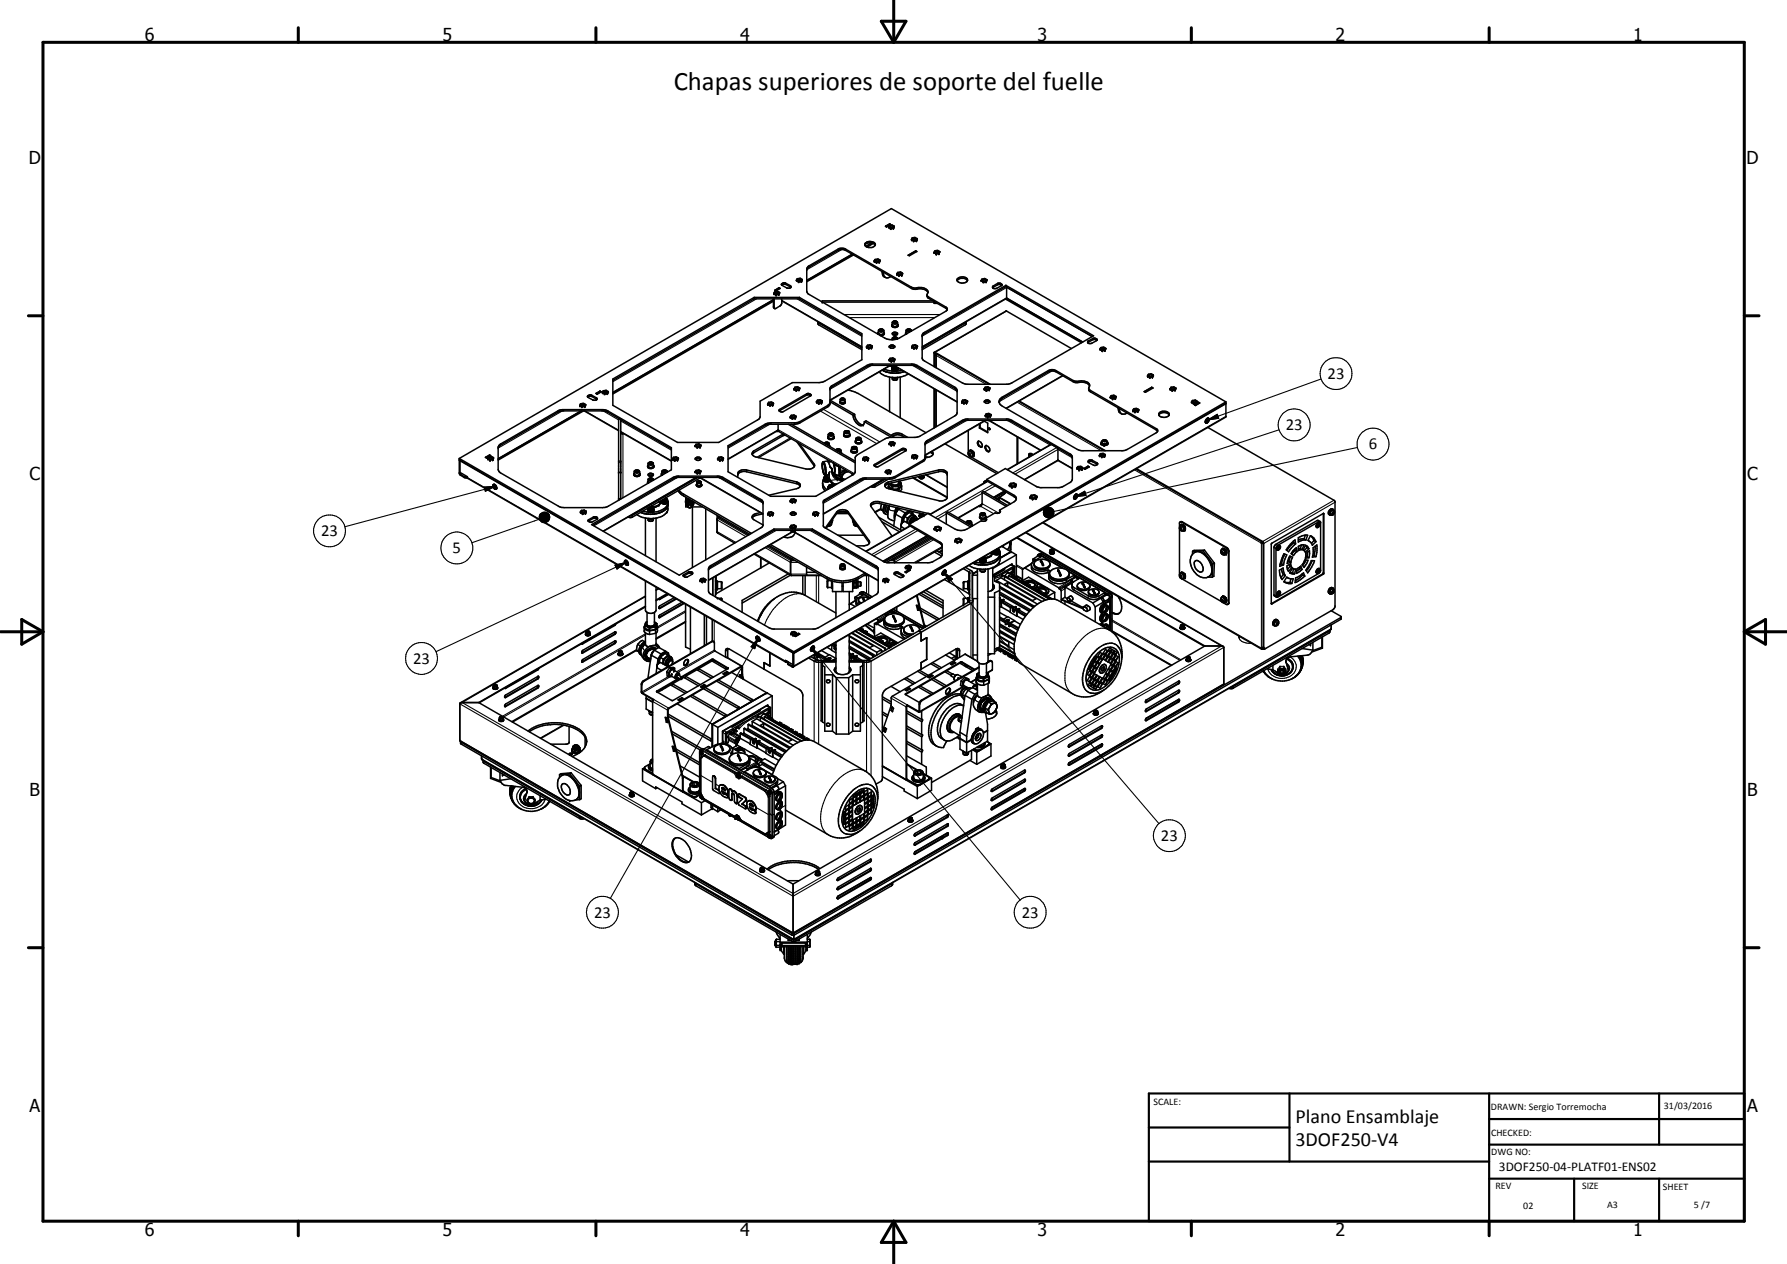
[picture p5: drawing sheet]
<svg xmlns="http://www.w3.org/2000/svg" width="420mm" height="297mm" viewBox="0 0 420 297" stroke-linecap="round" stroke-linejoin="round" font-family="sans-serif">
<defs><g id="words">
<text font-size="6.3" x="158.4" y="21">Chapas superiores de soporte del fuelle</text>
<g font-size="4.7">
<text x="304.6" y="263.9">Plano Ensamblaje</text>
<text x="304.6" y="269.3">3DOF250-V4</text>
</g>
<g font-size="4.2">
<text x="34" y="9.6">6</text>
<text x="104" y="9.6">5</text>
<text x="174" y="9.6">4</text>
<text x="244" y="9.6">3</text>
<text x="314" y="9.6">2</text>
<text x="384" y="9.6">1</text>
<text x="6.8" y="38.7">D</text>
<text x="410.6" y="38.7">D</text>
<text x="7" y="112.9">C</text>
<text x="410.8" y="112.9">C</text>
<text x="7" y="187.1">B</text>
<text x="410.8" y="187.1">B</text>
<text x="7" y="261.4">A</text>
<text x="410.8" y="261.4">A</text>
<text x="34" y="290.4">6</text>
<text x="104" y="290.4">5</text>
<text x="174" y="290.4">4</text>
<text x="244" y="290.4">3</text>
<text x="314" y="290.4">2</text>
<text x="384" y="290.4">1</text>
</g>
<g font-size="3.9">
<text x="312.1" y="89.1">23</text>
<text x="302.3" y="101.1">23</text>
<text x="321.8" y="105.6">6</text>
<text x="75.5" y="126">23</text>
<text x="106.4" y="130">5</text>
<text x="97.1" y="156">23</text>
<text x="273" y="197.7">23</text>
<text x="139.7" y="215.6">23</text>
<text x="240.2" y="215.6">23</text>
</g>
<text font-size="3.1" x="352.4" y="275.2">3DOF250-04-PLATF01-ENS02</text>
<g font-size="2.4">
<text x="271.2" y="259.7">SCALE:</text>
<text x="350.6" y="260.8">DRAWN: Sergio Torremocha</text>
<text x="391.2" y="260.6">31/03/2016</text>
<text x="350.6" y="267">CHECKED:</text>
<text x="350.6" y="271.4">DWG NO:</text>
<text x="351.6" y="279.3">REV</text>
<text x="372" y="279.4">SIZE</text>
<text x="391" y="279.6">SHEET</text>
<text x="358.1" y="284.1">02</text>
<text x="377.9" y="283.8">A3</text>
<text x="398.3" y="283.8">5 /7</text>
</g>
</g></defs>
<g fill="none" stroke="#000" stroke-width=".35">
<path d="M200.4 59.8l-10.7 6.2M200.5 59.8l-10.8 6.2M200.7 59.9l-11 6.3M203.4 57.6l.1-.3 .7-.2h1l.6 .5M203.4 57.1a1.44 1.44 0 0 1 2.4 .5l-.2 .2a1.57 1.57 0 0 1-2.2-.1zM205.1 57.1l-1.5 .8M205.1 57.1l-1.4 .9M205.3 57.2l-1.4 .9M208.3 53.2l.1 .1M208.3 53.2h.1M208.4 53.3h.1M208.9 53.4l.4 .2"/>
<path d="M209.2 52.6v.1M209.2 52.6l-1 .6 .2 .1M209.2 52.6l.2 .1-1 .6M209.2 52.7h.1M209.2 52.7l-.9 .5M209.3 53.2l.6-.1a.3 .3 0 0 1-.3 .4 .3 .3 0 0 1-.3-.3zM209.3 53.6l.2 .1M209.3 52.7l-.9 .6M209.3 52.7v.1M210 53.6l-.5 .1M210 53.6h.1M210.1 53.5l-.1 .1"/>
<path d="M210.3 53.2l-.2 .3M210.3 53.2a.87 .87 0 0 0-1.1-.2l-.3 .5 .4 .1M213.5 60l1.8-1 .2 .1-1.7 1zM214.3 56.3l.1-.4a.95 .95 0 0 1 1.3 .2l-.2 .3M214.3 56.3h.1M214.4 56.3l.5 .3M214.6 56.1l.6-.1 .1 .3-.5 .1zM214.8 56.6h.1M214.9 56.6h.1M215.3 59l.2 .1M215.4 56.5l-.5 .1M215.5 56.4l-.1 .1"/>
<path d="M219.6 59.3l.1 .1M219.7 59.4l.3 .2M219.9 59.2l.7-.1a.36 .36 0 0 1-.3 .4 .36 .36 0 0 1-.4-.3zM220 59.6h.2M220.7 59.6h-.5M220.7 59.6h.1M220.8 59.5l-.1 .1M220.8 59.5h.1M220.8 59.5v.1M221 59.2a.89 .89 0 0 0-1.3-.2l-.1 .3M221 59.2l-.2 .3M177.3 69.9l-33.2 19.2v6.1l15.2 8.8h9.7l9.5-5.6 .2-.5v-3.6l7.6-4.4 7.2-.1 9.1-5.3v-6.1l-14.7-8.5"/>
<path d="M177.3 69.9h10.6M177.3 70.2h10.6M177.3 70.2l-33.2 19.2M177.3 69.9v.3M181.9 70.5l-37.8 21.8M181.9 70.2v2l.2 .3M181.9 70.8l-37.8 21.8M181.9 70.6l-37.8 21.8M182 70.2l.1 2.3M182.3 68.7h.7a.32 .32 0 0 1-.3 .4 .32 .32 0 0 1-.4-.4zM182.4 69.3h.1M182.4 68.3h.1"/>
<path d="M183.1 69.1l-.6 .2M183.1 69.1v.1M183.1 69.2l-.6 .1M183.2 67.6l.2 .2-1 .5M183.2 67.6v.1M183.2 69.1l-.1 .1M183.2 67.6l-1 .6 .2 .1M183.2 67.7l-.9 .5M183.2 69.1l.1-.4a.93 .93 0 0 0-1.2-.1l-.2 .3 .6 .4M183.2 69.1h-.1M183.2 67.7l.1 .1M183.3 67.8h.1"/>
<path d="M183.3 67.8l-.9 .5M183.7 66.8l.5-.3h.4l1.2 .6 .2 .5-.4 .1h-.6zM183.8 70.7l18.8 10.9M183.8 67l.7-.2 1.4 .8M183.8 70.2l-.1 1.4-1.6 .9M187.3 65.8v.1M187.3 65.8v.2M187.3 65.9l.4 .3M187.3 65.9v.1M187.3 66l.4 .2M187.6 65.7l.1-.1 .6 .1-.1 .2-.2 .1-.4-.1zM187.7 66.2h.1"/>
<path d="M187.8 66.2h.1M187.9 70.2l14.7 8.5M187.9 69.9v.3M188.4 66.1l-.7 .1M188.5 66l-.1 .1M188.6 65.7a1.01 1.01 0 0 0-1.2-.2l-.1 .3M188.6 65.7l-.1 .3M188.6 65.7h.1M189.7 63.5l.4-.6 7-4.1 1.1-.2 .6 .2 15.5 9 1.1 .2a2.19 2.19 0 0 1 2.8 .8M189.9 62.7l7.4-4.3 .9-.1 .4 .1 15.7 9.1 1.1 .2a2.09 2.09 0 0 1 2.8 1l-.2 .6 .2 .4 4.2 2.4a.53 .53 0 0 1 .3 .5 .53 .53 0 0 1-.3 .6l-10.9 6.2a3.8 3.8 0 0 1-3.5 0l-18.1-10.4-.2-.5v-5.3zM192.3 75.7l10.3 6.1M192.3 75.6l.2 .7 10.1 5.9"/>
<path d="M205.6 61.3l.1-.3 .8-.1 .4 .2-.1 .4M205.6 61.3v.1M205.6 61.4l.4 .2M205.9 61.1l.3-.1 .4 .2-.4 .3-.3-.2zM206 61.6h.2M206 61.6h.1M206.4 78.3v.2M206.5 78l-.1 .1a.79 .79 0 0 0 .7 .6 .79 .79 0 0 0 .8-.5l-.1-.2M206.6 77.5a.83 .83 0 0 1 1.2 .1v.8l-.4 .2h-.5l-.4-.3zM206.7 61.6h-.5M206.8 61.5l-.1 .1M206.9 77.5v.3"/>
<path d="M207.3 77.5l.2 .1-.4 .3-.3-.2 .1-.2M207.3 77.8h-.3M207.3 77.5h-.4M207.3 77.5v.3M207.3 77.8h.1M207.4 63.8l.3 .2 .1 .9 .4 .3-.6-.4zM207.9 78.3a.7 .7 0 0 1-1 .5M209.5 65l-.9 .3-.4-.1M209.7 76.4a.89 .89 0 0 0 1.4 .1M209.8 76.1l-.1 .3M209.8 78.3a.7 .7 0 0 1 1.2 .2 .66 .66 0 0 1-.7 .3 .66 .66 0 0 1-.5-.5zM209.9 78.6l.3-.1 .7 .1"/>
<path d="M209.9 75.6a.77 .77 0 0 1 1.1 .1v.8a.75 .75 0 0 1-1.2-.1zM210.1 75.6v.3M210.1 79.4v.2M210.5 79.6l-.2 .1M210.5 75.6l.3 .1-.1 .2-.4 .1-.2-.2v-.2M210.5 75.6h-.4M210.5 75.9h-.2M210.5 75.6v.3M210.5 79.3v.3M210.5 75.9h.1M210.5 79.3l.3 .2-.1 .2-.6-.1v-.2M210.5 79.3l-.4 .1"/>
<path d="M210.5 79.6l.1 .1M210.9 64.4l.1-.3 .8-.2 .4 .4-.1 .3M210.9 64.4h.1M210.9 64.4l.4 .3 .7-.1M211 79.6l-.1-.3-.5-.1a.59 .59 0 0 0-.6 .6M211 76.1l.1 .1a.79 .79 0 0 1-.5 .8 .79 .79 0 0 1-.8-.2l-.1-.4M211.2 64.2l.5-.1 .2 .3-.5 .1-.3-.2zM212 64.6h.1M212.1 64.6h-.1M212.9 78.3l.2 .2M213.1 78l-.1 .6M213.4 77.5v.3"/>
<path d="M213.4 77.5l-.1 .2 .3 .2M213.8 77.5v.3M213.8 77.5l.2 .1-.1 .2-.3 .1M213.8 77.5h-.4M213.8 77.8h-.3M213.8 77.8h.1M214.3 77.8a.68 .68 0 0 0-.6-.5 .68 .68 0 0 0-.6 .3l.1 .9M217 78.4l19.5-11.3 20.6 11.8-19.6 11.3-.6 .1h-9.6l-1.1-.3-9.2-5.4-.2-.4v-5.5zM218 69.3l.2 .7 1.2 .7M219.6 70.9l2.8 1.5 .3 .4M219.9 71h-26.6v-.3h26.3v.6h.8M225 66l.9-.6 1 .1 .6 .5"/>
<path d="M225.1 65.5a1.53 1.53 0 0 1 2.4 .2 1.35 1.35 0 0 1-2.3 .5l-.2-.4zM227.1 75.6l-.1 .7-10.2 5.9M227.1 75.7l-10.3 6.1M230.7 65.9v.1M230.7 66l.4 .2M231 65.8l.6-.1 .2 .2-.2 .2h-.4zM231.1 66.2l.2 .1M231.2 66.3h.1M231.8 66.2h.1M231.8 66.2l-.5 .1M231.9 66.1h.1M231.9 66.1l-.1 .1"/>
<path d="M232.1 65.8l-.2 .3M232.1 65.8l-.1-.1a.93 .93 0 0 0-1.2-.1l-.1 .3M233.4 67.4l1.3-.9 .6 .1 .3 .3-.2 .2-1.2 .7h-.6zM233.5 67.6h-.1M233.5 67.5v.1M235.5 67.1l-.3-.3h-.5l-1.2 .7M236.4 70.3l17.9 10.3M236.5 67.4l-19.1 11-.6 .6M236.5 67.1v.3M236.5 67.4l20.3 11.7M236.6 70.1l-19.8 11.5M236.6 70.1l17.9 10.3"/>
<path d="M236.7 70.1l17.8 10.3M236.7 67.4v2.7M236.7 70.1h-.1M257.8 79.9l.1 .1M257.8 79.9l-.6-.1-1.4 .8M136.7 95h.5l.2 .2-.6 .2zM136.7 96.6l-19.6 11.3M136.8 95.5h.1M136.9 95.5v.1M136.9 96.6l-19.8 11.3M137.2 96.6l-20.1 11.5M137.4 96.6l8 4.6"/>
<path d="M137.4 95.5h-.5M137.4 95.5l-.5 .1M137.6 95.4l-.2 .1M137.6 95.4l.1-.3a.95 .95 0 0 0-1.2-.2l-.1 .4 .5 .3M138.2 93l.5-.2 .4 .1 1.2 .6v.4l-.3 .2a2.62 2.62 0 0 1-1.8-.8zM138.2 93.3l.7-.2 1.4 .8M140.2 92.5l.2 .1M140.2 92.5h.1M140.4 92.6h.1M141.1 91.9l-1 .6 .3 .1M141.1 91.9l.3 .2-1 .5M141.1 91.9h.1"/>
<path d="M141.1 91.9l.2 .2M141.1 91.9l-.9 .6M141.3 92.1l-.9 .5M141.3 92.1h.1M141.7 92.2a1.01 1.01 0 0 0 1.2 .2M141.7 92.2l.1-.3 .8-.2 .4 .4-.1 .3M141.7 92.2h.1M142 92l.4-.1 .3 .3-.5 .1-.2-.1zM142.8 92.4h.1M145.6 98.4l-2.7-1.5-1.1-.3h-10.2l-13.9 8-.6 .8M146 98.6l11.8 6.9M180.8 94.8l.4-.2 .4 .3-.2 .1h-.4z"/>
<path d="M180.9 95.2h.1M181.6 95.2h-.7M181.7 95.1l.2-.3a.82 .82 0 0 0-1.4 .1l.4 .3M181.7 95.1l-.1 .1M183 99.7v1.4M183.3 96.2l6.4-3.7a.59 .59 0 0 1 .6-.1 .59 .59 0 0 1 .4 .6l-6.5 3.7a.62 .62 0 0 1-1-.4zM185.3 99.7l15.8 9.1M186 99.7l15.1 8.7M186.2 97.8h.6a.34 .34 0 0 1-.3 .3 .34 .34 0 0 1-.3-.3zM187 91.2a.34 .34 0 0 1 .4-.2 .34 .34 0 0 1 .2 .4l-.4 .1zM187 98.2l.1-.4a.94 .94 0 0 0-1.1-.1l-.2 .3 .4 .3 .7-.1M187 98.2h-.1"/>
<path d="M187.1 91.7h.2M187.8 91.6l-.5 .1M187.9 91.5l-.1 .1M187.9 91.5l.1-.4-.5-.2-.6 .1-.2 .4 .4 .3M190.6 93l-.5-.2h-.4l-6.5 3.8M192 94.4l.1 .1M192.1 94.5l.3 .2M192.3 94.3l.3-.2 .5 .2-.2 .2h-.5zM192.4 94.7h.2M192.4 94.7h.1M193.1 94.7h-.5M193.2 94.6l-.1 .1"/>
<path d="M193.2 94.6h.1M193.3 94.3v-.1a.93 .93 0 0 0-1.2-.1l-.1 .3M193.3 94.3l-.1 .3M195.1 94.5v.4l-.5 .4-6.7 3.9-.8 .2-6.7 .1-9.2 5.2v6.2l10 5.7h10.6l8.9-5.1 .4-.5v-3.5l.5-.7 7-3.9 6.7-.1 .8-.2 8.4-4.9 .4-.4 .1-.3v-5.2l-.1-.4-.4-.4-9.4-5.4h-10.7l-9 5.2-.3 .4v3.7l-.5 .7-7 4-6.6 .1-.8 .2-9 5.1M195.1 91.5l.6-.6 8.2-4.8 .7-.2h9.9l1.1 .2 8.9 5.2 .4 .4 .1 .4M195.1 94l5.8 3.4M195.1 94.4l5.5 3.2M197.5 94.5l.2 .2 .5 .1M197.6 94.2v.5l.4 .1M197.6 94.4l.7 .2M197.6 94.4v-.6l.3-.2a.54 .54 0 0 1 .8 .3v.8l-.5 .1M197.6 94.5l-.1-.1 .1 .3 .3 .2h.5l.3-.4"/>
<path d="M198.1 93.6l-.3 .2 .4 .2M198.1 93.6l.2 .1M198.1 93.9l-.1 .1M198.1 93.6v.3M198.1 93.9l.1 .1M198.2 94h.1M198.2 94.7v.1M198.3 93.7l.1 .2-.2 .1M198.3 93.7v.2M198.6 94.4l-.1 .1M198.6 94.5l-.2 .2-.7-.2M198.7 94.4l-.1 .1"/>
<path d="M198.7 94.5l-.3 .2h-.2M199.3 91.7l2.4 .8 16 9.2M200.6 97.6a2.54 2.54 0 0 0 2 2.4l.5-.3 .1-.6M200.9 97.4a2.5 2.5 0 0 0 2.1 2.4M200.9 97.4l-.3 .2M203.2 99.1l.4-.2 6.7 3.9M203.2 99.1l6.4 3.7M203.7 81.5l.1 .1M203.8 81.6l.4 .2M204.2 81.8h.1M204.8 81.7l-.5 .1M204.8 81.7h.1"/>
<path d="M204.9 81.7h.1M205 81.7h-.2M205 81.7h-.1M205.1 81.4l-.1 .3M205.1 81.4l-.6-.4-.5 .1-.3 .4M206.7 87.4a5.8 5.8 0 0 0 6.5 .7l.4-.2M207.5 87a6.6 6.6 0 0 0 5.1 .3M207.9 86.7l2.3 .5M209.1 84.5v.1M209.1 84.5l.1-.3 .8-.1 .3 .2v.5M209.1 81.6l.4-.2 .8 .2M209.1 81.3a.75 .75 0 0 1 1.3 .2l-.4 .3h-.5l-.4-.3z"/>
<path d="M209.1 84.6l.4 .2M209.1 84.6l.4 .3M209.2 88.6v8.2M209.4 85.9l-14.2 8.2M209.4 86.1l-.2-.1 .4 .1M209.4 84.4a.31 .31 0 0 1 .4-.1 .31 .31 0 0 1 .2 .4l-.5-.1zM209.5 84.9h.1M209.5 84.8l.1 .1M209.5 84.8v.1M209.6 86.1h.3M209.6 86.1h.2M209.7 86.7a.96 .96 0 0 0 1.4 0"/>
<path d="M209.7 86.4l.1 .6 .4 .2M209.7 86.4v.3l.5 .2M209.7 86.4l.5 .3M209.8 88.7v.5l.5 .2 .6-.1 .1-.6M209.8 88.7l.5 .2 .7-.2M209.8 86.1l-.1 .3M209.9 86.1a.59 .59 0 0 0 1 .3M209.9 86.1l.4 .2h.4M210 85.9l15 8.6M210.1 86l.4 .1M210.1 84.8l-.5 .1M210.2 86.7v.2"/>
<path d="M210.3 84.8h-.2M210.3 86l-.4 .1M210.9 86.8l-.7 .1M210.9 86.6l-.7 .1M210.9 86.6v.2M211 86.4l-.1 .2M211.1 86.5l-.2 .3M211.1 86.5v.5l-.5 .2M211.7 88.6v9.6M212.1 87l-1.9 .2M214.4 81.5v.1M214.4 81.6l.4 .2"/>
<path d="M214.7 81.4a.36 .36 0 0 1 .4-.2 .36 .36 0 0 1 .2 .4l-.4 .1zM214.8 81.8h.1M215.5 81.7h.1M215.5 81.7l-.6 .1M215.7 81.4a.89 .89 0 0 0-1.2-.2l-.1 .3M215.7 81.4l-.2 .3M219.6 91.4v9.2M219.7 82.8l-.1 3.3M219.7 82.8l13.1 7.5M219.7 86.2l.1-3.3 12.8 7.4M219.7 91.4v9.1M220 91.6v8.7"/>
<path d="M220.2 83.1l-.2 .2v3.1M220.3 83.2l-.1 .4-.2-.2M226.1 94.5l.4 .2M226.4 94.3l.5-.2 .2 .2-.1 .2h-.4zM226.5 94.7h.2M226.5 94.7h.1M227.3 94.6h.1M227.3 94.6l-.6 .1M227.5 94.3a.93 .93 0 0 0-1.2-.2l-.2 .4M227.5 94.3l-.2 .3M230.3 99.6v1M230.5 99.6v.9"/>
<path d="M231.4 99l.8 .4v2.3l-1.9-1.1M231.5 94.5a.62 .62 0 0 1 .6-.5 .62 .62 0 0 1 .6 .5M231.5 94.5a.86 .86 0 0 1 1.2 0M231.5 94.5l.5 .3 .7-.3M231.7 97.6v.1M231.7 97.6l.1-.3a.88 .88 0 0 1 1.2 .2l-.1 .3M231.7 97.7l.4 .2M231.8 98.8l-14.3 8.2M231.8 91.1h.6l.1 .2-.6 .2-.2-.2zM232 97.5a.37 .37 0 0 1 .4-.2 .37 .37 0 0 1 .3 .4l-.4 .1zM232.1 98.8h.4M232.1 97.9l.1 .1"/>
<path d="M232.5 98.8l12.1 7M232.5 91.6l-.5 .1M232.6 91.5l.1-.4a.93 .93 0 0 0-1.1 0l-.1 .3 .5 .3M232.6 91.5l-.1 .1M232.7 98.8h-.2M232.8 97.8l-.6 .2M232.8 97.8v.1M232.8 97.9l-.6 .1M232.9 97.8h-.1M232.9 97.8l-.1 .1M232.9 97.8h.1M239.5 94.3l20.2 11.6"/>
<path d="M239.6 94.2l20.3 11.7M249.9 88.3l-13.3 7.7M251.9 81.9l-15.4-8.8-16.8 9.7M255.9 80.1l1.3-.6 .8 .3-.2 .3-1.3 .6-.7-.1zM256 91.4l.2 .3 15.8 9.1 .2 .5-.4 .4-7.2 4.1-10.5 .1-.8-.3-17.7-10.2a1.1 1.1 0 0 1-.7-1 1.1 1.1 0 0 1 .7-1.1l11.3-6.4h.7l.7 .2 4 2.3 .9 .2a2.65 2.65 0 0 1 3 .8l-.2 1.3 .4 .4 15.6 9 .1 .2M256.2 90.7a2.11 2.11 0 0 0-2.8-.8l-1.1-.2-4-2.3-1.2-.2-.6 .2-10.9 6.2-.7 .9M258.6 82l.1 .1M258.6 82l.1 .2M258.7 82.1l.4 .2M258.7 82.1v.1M258.7 82.2l.4 .1M259 81.9l.6-.1a.32 .32 0 0 1-.3 .4 .32 .32 0 0 1-.3-.3z"/>
<path d="M259.1 82.3l.1 .1M259.7 82.3l-.5 .1M259.9 82.3h-.2M259.9 82.2l-.2 .1M259.9 82.2v.1M260 81.9a.89 .89 0 0 0-1.2-.2l-.2 .3M260 81.9l-.1 .3M260 81.9v.1M261.1 93.3v.1M261.1 93.4l.4 .2M261.4 93.1l.7 .1a.32 .32 0 0 1-.4 .3 .32 .32 0 0 1-.3-.4zM261.5 93.6l.2 .1"/>
<path d="M262.2 93.6l-.5 .1M262.3 93.6h-.1M262.4 93.2a.89 .89 0 0 0-1.2-.2l-.1 .3M262.4 93.2l-.1 .4M262.4 93.2v.1M262.9 95.9l.3 .1a1.15 1.15 0 0 0 .5 1.2l-.6-.4zM265 97l-.7 .3-.6-.1M266.7 96.3l.4-.2 .3 .3-.5 .2zM266.9 96.7v.1M267.5 96.6l.2-.3a.93 .93 0 0 0-1.2-.2l-.1 .4 .5 .2M267.5 96.6h.1M267.5 96.6l-.6 .1"/>
<path d="M267.5 96.6l-.6 .2M270.2 88.6h.2M270.3 88.1h.4l.1 .3-.6-.1zM270.8 91l.3 .2-1.8 1-.3-.2M270.8 91l-1.8 1M270.8 91v.1M270.8 91.1l-1.7 .9M270.8 91.1l.2 .1M270.9 88.6h-.5M271 88.5h.1M271 88.5l-.1 .1M271.2 88.2l-.2 .3"/>
<path d="M271.2 88.2a.89 .89 0 0 0-1.3-.2v.4l.3 .2M272.4 97.5a1.56 1.56 0 0 1 2.5 0M272.6 97a1.39 1.39 0 0 1 2.3 .5 1.52 1.52 0 0 1-2.5 0zM275.1 91.4l.2-.3a.94 .94 0 0 1 1.2 .1l-.2 .4M275.1 91.4h.1M275.2 91.4l.3 .3 .7-.1M275.5 91.2l.4-.1 .3 .2-.4 .2-.3-.1zM276.3 91.6h.1M276.3 91.6h-.1M280.2 94.5l.1-.4 .8-.1 .4 .4-.1 .3M280.2 94.5l.4 .3M280.5 94.3l.4-.1 .3 .2-.1 .2h-.4z"/>
<path d="M280.6 94.8h.1M280.7 94.8h.1M280.9 95.1l.2 .1M280.9 95.1v.1M281.1 95.2v.1M281.3 94.7l-.6 .1M281.4 94.7h-.1M281.8 94.5l-1 .6 .3 .2M281.8 94.5l.3 .2-1 .6M281.8 94.5v.1M281.8 94.6l.2 .1M281.8 94.6l-.9 .5"/>
<path d="M282 94.7l-.9 .5M282 94.7h.1M283.4 99.1l.2 .3 .4-.1M283.7 98.8l.2-.1 .1 .1M283.7 99l.2 .1M283.7 98.8l.2 .3M283.8 98.7v.1M283.8 98.8h.2M283.8 98.8l-.1 .1M283.9 98.3a.64 .64 0 0 0-.3 1.1 .67 .67 0 0 0 .6-.4 .67 .67 0 0 0-.1-.7M283.9 98.3l.4 .1v.3M284 98.3h-.2"/>
<path d="M284 98.8l-.1 .3M284.1 98.3a.7 .7 0 0 0-.6 1.1M288.2 94.8v.1M288.2 94.4v.3l-101.6 58.8M288.2 94.9v3.1l-101.7 58.7M288.2 94.4l-101.6 58.8M288.2 94.4l-78.6-45.4-101.6 58.7M288.2 94.9l-101.6 58.6M108 108.1v3.3l1.2 .8 .7 .1M108 107.7l78.6 45.5M108 107.7v.3l78.6 45.5M108 108.1l.1 .1"/>
<path d="M108 108.1h.1M108.1 108.2l.1 3.1 1 .7 .7 .1M108.1 111l1.8 1M108.1 108.2l78.4 45.3M108.2 111.4h.1M108.2 108.2h-.1M109.9 112v.4l74.9 43.2M114.2 107.5l.2 .1M114.2 107.5h.1M114.4 107.6h.1M114.7 107.8h.1M114.8 107.8l.2-.4 .6-.1 .4 .2-.2 .5"/>
<path d="M114.8 107.8l.3 .2M114.8 107.8l.3 .3M115 107.6l.6-.1 .2 .2-.2 .2h-.5zM115.1 106.9l-1 .6 .3 .1M115.1 106.9l.3 .2-1 .5M115.1 106.9v.1M115.1 107l.2 .1M115.1 107l-.9 .5M115.1 108.1h.2M115.1 108l.2 .1M115.1 108v.1M115.3 107.1h.1"/>
<path d="M115.3 107.1l-.9 .5M115.8 108h.1M115.8 108l-.5 .1M115.9 114a.82 .82 0 0 0 .7 1l.1-.1M116.1 113.8l-.2 .2M116.1 113.8h.2M116.1 113.9l.3 .1 .3 .3v.6M116.1 113.9l-.2 .1M116.2 114.3v.3M116.2 113.8l-.1 .1M116.2 114.9l.3 .1M116.3 113.8l.1 .1"/>
<path d="M116.3 113.8l.4 .6v.5M116.3 114.3h-.1M116.4 114.3h.1M116.4 114.3h-.2M116.4 114.4v.1M116.4 114.4l-.2 .2M116.4 114.3l.1 .2-.3 .1M116.4 114.3v.1M116.7 114.9l-.2 .1M116.7 114.9h-.1M116.8 114.8l-.1 .1M117.3 104.6l14.1-8.2 .8-.1h9.6l1.1 .3 14.9 8.6v5.2l-15 8.7-1.1 .2h-9.6l-.6-.2-14-8.1-.4-.6v-5.3z"/>
<path d="M145.4 111h.6M146 101.5l11.8 6.9M146 117.3v-18.9h-.6v19.2M146 101.7l.3 .3 .3-.1M149 111.4a.79 .79 0 0 0 .8 .6 .79 .79 0 0 0 .7-.6M149.1 111.2a.61 .61 0 0 0 .3 .7 .61 .61 0 0 0 .7-.1l.4-.3-.1-.3M149.2 110.7l.6-.3 .4 .1 .2 .4v.5a.76 .76 0 0 1-1.3 0zM149.5 110.7v.2M149.8 110.6l.3 .1-.1 .2h-.6l.1-.2M149.8 110.9l-.2 .1M149.8 110.6l-.3 .1M149.8 110.6v.3"/>
<path d="M149.8 110.9l.1 .1M152.3 109.5a.86 .86 0 0 0 1.4 .1M152.3 113.3l.1 .2M152.3 119.8a.87 .87 0 0 0 1.4 0M152.3 119.6a.76 .76 0 0 0 .5 .8 .76 .76 0 0 0 .9-.4v-.4M152.3 119.5v.3l.6 .3M152.3 119.5l.6 .3M152.3 119.4v.1M152.4 109.3l-.1 .2M152.4 113l-.1 .6M152.4 108.8l.5-.2 .7 .2v.8a.75 .75 0 0 1-1.2-.1zM152.5 111.8l-.1-.2a.64 .64 0 0 1 .6-.4 .64 .64 0 0 1 .6 .5l-.1 .1"/>
<path d="M152.5 111.8l.2-.2 .8 .2M152.5 111.8l.4 .1 .6-.1M152.5 119.3l.4 .2 .8-.2M152.7 108.8v.2M152.7 112.5v.3M152.8 119.1l.4 .1v-.3l.2 .1-.1 .2-.2 .1-.4-.1M152.9 119.8v.3M153.1 108.7v.3M153.1 112.4v.4M153.1 109l.1 .1M153.1 108.7l.3 .1-.1 .3h-.4l-.2-.1v-.2M153.1 108.7l-.4 .1"/>
<path d="M153.1 109l-.2 .1M153.1 112.4l.3 .2-.1 .2-.6-.1v-.2M153.1 112.4l-.4 .1M153.1 112.8h-.2M153.1 112.8h.1M153.3 118.9a.41 .41 0 0 1 .3 .4 .41 .41 0 0 1-.4 .4l-.5-.1-.3-.3M153.5 119.7l-.6 .1M153.5 120l-.6 .1M153.5 119.7v.3M153.6 109.3l.1 .2a.75 .75 0 0 1-.7 .6 .75 .75 0 0 1-.7-.6M153.6 112.8a.68 .68 0 0 0-.5-.5 .68 .68 0 0 0-.7 .3l.1 .9M153.7 119.3l-.2 .4"/>
<path d="M153.7 119.3l-.2 .7M155 118h.1M155.1 118.6l-1.4 .7M155.1 118.5l-.2 .2M155.4 118.1l-.3 .5M155.5 111.5l.1 .2M155.6 111.2v.5M155.6 118l.5 .2M155.9 117.8l.2 .2M155.9 117.8l-.6 .3-.5-.2M156 110.7v.2M156.1 118v.2"/>
<path d="M156.2 117.6l.7-.2-.1 .7M156.3 117.4l-.4 .4M156.4 110.6v.3M156.4 110.9l-.3 .1M156.4 110.6l.2 .1-.1 .2-.3 .1-.3-.1 .1-.2M156.4 110.6l-.4 .1M156.4 110.9v.1M156.4 117.1a1.11 1.11 0 0 1-1.3 .7M156.5 117l-.1 .3M156.5 117l-.2 .4M156.6 117l.1 .1M156.8 117.2l-.2 .5-.6 .1"/>
<path d="M156.8 117.2l-.3-.1 .1 .2-.3 .1M156.8 117.9l-.7 .1M156.8 117.9l.1-.4 .1 2.3a3.5 3.5 0 0 1-3.4 2M156.8 117.2l.1 .2M156.8 117.9v.2M156.8 118.1l-.7 .1M156.9 111a.71 .71 0 0 0-1.3-.3l.1 .9M156.9 117.7l.1 .1a.77 .77 0 0 1-.7 .7 .77 .77 0 0 1-.8-.5 .97 .97 0 0 0 1.5-.1M157 118.3a3.8 3.8 0 0 1-3.5 2.1l-2.4-.3M157 118.8a3.6 3.6 0 0 1-3.6 2h-1.4l-1.4-.4M158.1 107.8l.1 .1M158.1 107.8l.2-.3a.88 .88 0 0 1 1.2 .2l-.2 .3"/>
<path d="M158.2 107.9l.4 .2M158.4 107.7l.3-.1 .5 .1-.4 .3zM158.6 108.1h.1M158.6 108.1l.1 .1M158.7 108.2h.1M158.7 108.1v.1M159.2 108.1h.1M159.2 108.1h-.5M159.2 108.1l-.5 .1M159.3 108l-.1 .1M159.3 108h.1M159.4 115.3l.7 .8 .6 .4 15.6 9.1"/>
<path d="M159.6 115.2l.8 .8 16.3 9.3M161.2 116.8v.8M161.2 118.3v.8h.5M161.4 118.4a.71 .71 0 0 1 1.1-.5 .71 .71 0 0 1 .1 1.1M161.5 118.4l.2 .6M161.5 118.4a.75 .75 0 0 1 .7-.4 .75 .75 0 0 1 .7 .5M161.7 118.9v-.6l.3-.1 .6 .1 .1 .6M161.7 119l.1 .3h.4h.3l.1-.3M161.7 119l.3-.5 .5 .1 .1 .4M161.7 117.1a.84 .84 0 0 0-.3 1.4M161.9 117.2l-.5 .2-.2 .5M161.9 118.7h.4a.36 .36 0 0 1 .2 .5 .36 .36 0 0 1-.5 .1l-.3-.3z"/>
<path d="M162 117.6l-.7 .4M162 117.6v-.3l-.7 .5 .2 1M162 117.6l.9 .3M162.6 119.1h2.5M162.8 119.1v14.2M162.9 117.8v.1M162.9 117.9l.2 .7M163 117.9l.1 .5M163.1 118.6l-.3 .1M163.1 118.4v.2M163.1 118v.4M163.4 104.8l.2-.4 .8-.1 .4 .3-.1 .3"/>
<path d="M163.4 110.9l.1 .1M163.4 104.8l.5 .3M163.4 104.8h.1M163.5 107.7l.4-.3 .8 .2a.52 .52 0 0 1-.3 .7 .52 .52 0 0 1-.6-.2l-.3-.2zM163.5 104.8l.4 .3M163.5 111l.4 .2M163.5 107.9l.4-.2 .8 .2M163.7 114l.4 .3 .8-.2M163.7 114a.76 .76 0 0 0 1.3 .2M163.8 104.6l.4-.1 .3 .2-.6 .2zM163.8 110.7l.5-.1 .2 .3-.4 .1h-.3zM163.8 113.8l-.1 .2"/>
<path d="M163.8 113.8l-.1 .1M163.8 113.9l.3 .2M163.8 114l.5 .3M163.8 113.7v.1M163.8 112.2l-21.9 12.6M163.9 111.2h.1M164 114.1l-.2-.3v-.4a.61 .61 0 0 1 1.1-.1v.6l-.2 .2M164.1 114.1l.1 .1M164.1 112.2l-15.4 8.9-.5 .1M164.3 113.2l-.2 .1 .1 .1h.4l-.1-.2M164.3 113.2h.2M164.3 113.4l-.1 .1"/>
<path d="M164.3 113.2v.2M164.3 113.4l.2 .1M164.4 114.1v.1M164.4 114.1l.1 .2-.1-.1M164.4 112.2l15 8.6M164.5 105l-.6 .1M164.5 113.2v.2M164.5 111.1l-.5 .1M164.6 104.9l-.1 .1M164.6 114.1l-.2 .1M164.6 112.3l-15.9 9.2h-1M164.6 111.1h-.1"/>
<path d="M164.6 111.1h.1M164.6 104.9h.1M164.7 111l-.2 .1M164.7 111v.1M164.7 104.9l-.2 .1M164.8 110.7l-.1 .4M164.8 110.7l-.6-.3-.6 .2-.2 .3M164.8 110.7l-.1 .3M164.9 113.7v.1M164.9 113.9l-.4 .2h-.5M164.9 113.8l.1 .2M164.9 114l-.5 .2"/>
<path d="M164.9 113.8v.2M165 114l-.1 .1M165 114v.2M165.9 119.5v12.1M168.7 107.8v.1M168.7 107.8l.2-.3a.93 .93 0 0 1 1.2 .1l-.1 .4M168.7 107.8l.1 .1M168.8 107.9h.1M168.8 107.9l.4 .2M169.1 107.7h.7a.34 .34 0 0 1-.4 .3 .34 .34 0 0 1-.3-.3zM169.2 108.1h.1M169.2 108.1l.1 .1"/>
<path d="M169.2 108.2h.1M169.3 108.1v.1M169.8 108.1h-.5M169.8 108.1l-.5 .1M170 108l-.2 .1M173.5 112.2v-.9a1.62 1.62 0 0 1 2-.9l12 2.9a.76 .76 0 0 1 .7 .9l-.5 .5-.4 .2-6.5 1.5M173.5 111.7a1.53 1.53 0 0 1 2-.8l12 2.8 .7 .6M179.4 118.2l-.6-.6-9.3-5.3-.6-.1h-9.6l-.8 .2-19.1 11M183 101.1l-11.8 6.8M183 101.1l.2 .3 17.4 10.1M183 101.3l-.5 .1M184.2 102l-7 4a.78 .78 0 0 0-.3 .9 .78 .78 0 0 0 .8 .5l11.7 2.8a1.65 1.65 0 0 0 2.1-.8l-3.6-5.2"/>
<path d="M184.6 102.2l-7.4 4.2-.3 .4M186 103.1l-7.7 4.4M186.1 117.6h.1M186.2 117.5a.34 .34 0 0 1 .4-.1 .34 .34 0 0 1 .2 .3l-.4 .1zM186.3 118h.1M186.4 118h.1M186.9 117.9l-.5 .1M187 117.9l.1-.3a.91 .91 0 0 0-1.1-.3l-.2 .5 .6 .2M187 117.9h-.1M187.4 103.9l4.1 5.7M193.4 113.5l.1 1.1 .5 .8M193.5 110.5l-.2-1.1 .2-.6a2.93 2.93 0 0 1 .4 2.7l-.3-.5"/>
<path d="M193.5 110.5l.1 .5M193.6 111l.5 .8M193.6 112.8l.7 .4 .7-.3M193.6 112.6v.4l.3 .2 .7 .1 .5-.3M193.6 112.6a1.83 1.83 0 0 0 .8 2.5M193.7 112.5l-.1 .1M193.7 112.3l.1 .6 .8 .1M193.7 112.5l.1 .3M193.7 112.3v.2M193.8 104.1a.76 .76 0 0 1 1.2 .2v.6M193.8 112.2l.8 .2M193.8 112.1l-.1 .2"/>
<path d="M194.1 104.1l-.1 .2M194.1 104.1v.3M194.1 111.9v.2l.3 .1M194.2 111.8l.3 .5M194.2 111.8l-.2 .3 .5 .2M194.2 111.8l-.4 .2v.4l.8 .4M194.5 112.3l1.3 1.6M194.5 104.4h-.2M194.5 104.1l.2 .1-.1 .2h-.3M194.5 104.1h-.4M194.5 104.1v.3M194.5 104.4h.1"/>
<path d="M194.6 112.8v.2M194.6 102.8a.91 .91 0 0 0 1.5 0M194.7 114.7l-.1 .3M194.7 112.6h-.9M194.7 114.7l.1 .2M194.7 114.4l.1 .4M194.7 114.4v.3M194.7 108.5l.2 .1M194.7 102.5l-.1 .1a.75 .75 0 0 0 .7 .7 .75 .75 0 0 0 .8-.6l-.1-.2M194.8 112.6l-.2 .2M194.8 102l.3-.2 .7 .1 .2 .2v.7a.76 .76 0 0 1-1.3-.1zM194.8 114.3v.3l.3 .1"/>
<path d="M194.8 114.3l-.1 .1M194.8 114.8v.1M194.8 114.8h.1M194.9 104.1v.1M194.9 112.8l-.3 .2M195 104.6l.1 .3M195 114.2v.1M195 110.9a.92 .92 0 0 1-.9 .9M195.1 102v.2M195.1 114.1h.6a.28 .28 0 0 1-.3 .2 .28 .28 0 0 1-.3-.2zM195.1 109.6l.6 .6M195.1 114l-.1 .2"/>
<path d="M195.4 108.5l-.6 .1M195.4 102.2l.1 .1M195.4 101.9l.3 .1-.1 .2h-.6l.1-.2M195.4 101.9l-.3 .1M195.4 102.2l-.2 .1M195.4 101.9v.3M195.6 114l.1 .3-.2 .1-.5-.2M195.7 110.2l-.6-.4-.3-1.1-.2-.4-1.1 .3-.2 .3 .2 1.6M195.7 110.2l.2 1.3M195.7 113.7l.3 .5M195.8 111.2l.3 .5M195.9 114.2a.57 .57 0 0 0-.6-.3 .57 .57 0 0 0-.5 .4l.6 .3"/>
<path d="M195.9 108.8l.3 .9M196.1 111.2h.1M196.1 111.2h-.4M196.1 109l1 .6M196.1 111.2l.7 .4 .6 .2M196.1 109l-.2-.2 .3 1.5M196.1 109l.2 1.1M196.2 109.7l.1 1.3-.1 .2M196.2 110.9l-.1 .3M196.2 110.7v.2M196.2 110.8v.1M196.5 105.7l.3-.2 .7 .1 .2 .2v.6"/>
<path d="M196.8 105.7v.2M197.1 109.5l.2 .7a3.7 3.7 0 0 0 .6 2.7l.2 .1M197.2 105.7l.2 .1v.2h-.3M197.2 105.7h-.4M197.2 106h-.2M197.2 105.7v.3M197.2 106h.1M197.7 106.2l.2 .3M197.9 112.3l.8 .3M197.9 112.3l.4 .6M198.5 101.9l-.1 .2a.91 .91 0 0 0 1.4 .1M198.5 101.4l.4-.2 .8 .2v.8l-.3 .3-.8-.2z"/>
<path d="M198.8 110.5a1.71 1.71 0 0 0-1.4 1.3M198.8 101.4v.2M199.2 101.6l-.2 .1M199.2 101.3l.3 .2-.5 .2-.2-.1v-.2M199.2 101.3l-.4 .1M199.2 101.3v.3M199.2 101.6l.1 .1M199.5 110.9h-.2a1.53 1.53 0 0 0-1.4 1.4M199.7 101.9l.1 .2a.75 .75 0 0 1-.7 .7 .75 .75 0 0 1-.7-.6M200.1 106a.95 .95 0 0 0 1.5 0M200.2 105.7l-.1 .1a.74 .74 0 0 0 .8 .7 .74 .74 0 0 0 .7-.8h-.1M200.3 105.2l.3-.3 .8 .2v1l-.3 .1-.8-.1z"/>
<path d="M200.4 111.4l-.1 .3M200.6 111.5h.1M200.6 105.1v.3M200.9 105.4h-.2M200.9 105.1v.3M200.9 105.1l.3 .1-.1 .2-.6-.1 .1-.2M200.9 105.1h-.3M200.9 105.4h.1M201.1 103.8a.95 .95 0 0 0 1.5 0M201.2 103.5l-.1 .1a.79 .79 0 0 0 .5 .7 .79 .79 0 0 0 .9-.2v-.6M201.3 102.9l.3-.1 .7 .1 .2 .2-.1 .8-.3 .2-.8-.2zM201.6 103v.2"/>
<path d="M201.6 103l-.1 .2 .2 .1M202 103.2l-.3 .1M202 103.2v.1M202 102.9l.2 .1-.1 .3h-.4M202 102.9l-.4 .1M202 102.9v.3M202.8 107.8l.3-.4h.6l.5 .3-.2 .4M202.8 107.8l.1 .1M202.9 107.9l.5 .2M203.1 107.7l.2-.1 .6 .1a.41 .41 0 0 1-.4 .3 .41 .41 0 0 1-.4-.3zM203.3 108.1l.1 .1M203.4 108.1v.1"/>
<path d="M204 108.1h-.6M204 108.1l-.6 .1M204.7 118.9a1.97 1.97 0 0 1 2-.6l11 2.6M205.5 109.3l6.5-3.8a.61 .61 0 0 1 1 .4l-6.5 3.7a.69 .69 0 0 1-1-.3zM207.1 119.7l-1.3 .7M207.1 119.5l-1.4 .8M207.1 119.7l.5 .3zM207.3 118.4l-.2 1.3M207.8 112.6l-14.2 8.2M207.9 118.6l.1 .1M208 118.6a1.54 1.54 0 0 0 0 2l.2 .2M208.1 113.7l.8-.5 11.8-2.8h1.1l.9 .7v5.9a1.75 1.75 0 0 1-2 .6l-11.8-2.7a.81 .81 0 0 1-.8-1.2z"/>
<path d="M208.1 112.6l-2.3 1.4-.5 .1M208.2 111h.1M208.2 118.7l-.3 .8a1.04 1.04 0 0 0 .3 1.3M208.2 111l.4 .2M208.5 110.8l.1-.2 .6 .1a.34 .34 0 0 1-.3 .4 .34 .34 0 0 1-.4-.3zM208.6 118.7l-.4 1.2 .1 .4 .4 .2-.1-.7 .4-.9M208.6 111.2h.1M208.7 111.2v.1M208.8 119.9v.2M208.9 112.6l-3.1 1.8-1-.1M208.9 114.3v.5M208.9 119.7l-.1 .2"/>
<path d="M208.9 114.3l.2 .5 .5 .2M208.9 113.7l.9 .8M208.9 113.7v.5l.9 .7M208.9 114.2v.1M208.9 113.7l-.8 .6M208.9 119.5l-.1 .4M208.9 113.7h.1M209 119.4l-.2 .9a1.4 1.4 0 0 0 .1 1.5 1.4 1.4 0 0 0 1.4 .5M209.1 104.3h.1M209.1 104.3v.1M209.1 104.3l.1-.4a.88 .88 0 0 1 1.2 .2l-.1 .3M209.1 118.9l-.2 .6"/>
<path d="M209.1 104.3l.4 .3 .6-.1M209.2 113.6a1.43 1.43 0 0 0 2.5-.1l-.3-.4 .5 .5M209.2 111.1h.1M209.2 111.1l-.5 .1M209.4 111.1h-.1M209.4 111.1h-.2M209.4 104.1a.31 .31 0 0 1 .4-.2 .31 .31 0 0 1 .2 .5h-.5zM209.5 110.8v-.1a.93 .93 0 0 0-1.2-.1l-.1 .4M209.5 110.7l-.1 .4M209.6 102.4a2.16 2.16 0 0 1 2.5-.4l1.3 .8M209.8 114.5v.4M209.8 102.5a2.5 2.5 0 0 1 3 .3"/>
<path d="M210.3 104.4l-.2 .1M210.7 119.3l-.1 .1a4.6 4.6 0 0 0-.3 2.7M210.9 119.3l-.3 .5-.2 1.7M210.9 119.5v.3M211.1 119.3l-.4 .8M211.1 119.8l-.5 1M211.1 119.8l-.5 .5 .1-.2M211.2 119.6l-.7 1.2M211.2 119.6l1.6 .9M211.3 114.4l-1.5 .1M211.3 113.1v.6a1.1 1.1 0 0 1-1.8-.2M211.3 114.4v.4"/>
<path d="M211.3 114.8l-.8 .2-.7-.1M211.4 115l-1.3 .1M211.4 115v.4M211.5 119.5l-.3 .1M211.7 115.4v.1M211.9 114l.1 .2M211.9 114l-.6 .8M211.9 113.6l-.6 .8M211.9 113.6v.4M212 114.2v.8l-.4 .5M212 114.2l-.6 .8M213 105.9l-.5-.2h-.5l-6.4 3.8"/>
<path d="M214.4 107.3l.5 .3M214.4 107.3l.1-.3a.95 .95 0 0 1 1.2 .2l-.2 .3M214.4 107.3v.1M214.6 112.3l8.1 4.7M214.8 112.3l7.9 4.5M214.8 107.1h.5a.35 .35 0 0 1-.2 .4 .35 .35 0 0 1-.4-.3zM214.8 107.6l.1 .1M214.9 107.6v.1M215.5 107.5h.1M215.5 107.5l-.6 .1M216.2 112l.1 .2M216.2 112l.2 .3"/>
<path d="M216.2 111.9l-.1 .3M216.2 112v.1M216.3 112.2l.3 .1M217.1 111.9l.1 .1a.62 .62 0 0 1-1.1 .2M217.1 112.1l-.2 .2h-.5M217.1 112l-.4 .3M217.1 111.7l-.1 .6-.4 .1-.3-.2M217.2 112.1l-.3 .4h-.4l-.4-.4M217.5 104.6l.2-.5 .3-.3 9-5h10.2l.7 .3 13.6 7.8 .4 .3 .2 .5M217.5 107.3l.4 .2M217.7 111.5l5 3M218.8 106.3l.6 .5"/>
<path d="M219.1 106.1a.76 .76 0 0 1 .2 .9 .76 .76 0 0 1-.8 .4l-1 .2-.3 .5-7.2 4.1-7.2 .2-9.2 5.2v6.1l14.3 8.4M222.2 104.3l12.1 7M222.7 111.5a1.61 1.61 0 0 0-2-.6l-11.8 2.8M227.7 101.1l-.1 5.5 .3 .6 .7 .1M227.7 106.2a.64 .64 0 0 1 .9 .3 .64 .64 0 0 1-.2 .8M227.7 106.2v.1M227.9 106a.82 .82 0 0 1 .9 1M227.9 106l-.2 .2M228 106a.55 .55 0 0 1 .9 .2M228 106.6v.2M228 106.8l-.1 .2M228 106.8l.2 .1"/>
<path d="M228.2 106.9l-.3-.3-.2 .1 .2 .3M228.2 106.9l-.2 .2-.1-.1M228.2 107.3l6.5 3.8M228.3 105.9l.3 .2M228.3 105.9l-.4 .1M228.6 106.1l.3 .7-.1 .2M228.7 107.1h.1M228.7 107h.1M228.8 107.1l-.2 .2M228.8 107.2l-.2 .1M228.8 107.2h-.1M228.8 106.5l.1 .2"/>
<path d="M228.8 107.2h.1M228.8 106.2l.1 .1M228.9 107.1v.1M228.9 107.2h-.1M228.9 106.9h.1M228.9 107.1h-.1M228.9 106.3h.1M228.9 106.3l.2 .6-.2 .3M228.9 106.8v.2M228.9 106.9l-.1 .3M228.9 106.9l-.1 .2M230.1 103.7l-.2 .4 .4 .7"/>
<path d="M230.2 104.9l-.4-.7 .2-.5a1.07 1.07 0 0 1 .9 1.2l-.3 .2M230.2 104.9l.4 .2M230.3 104.8l-.1 .1M230.3 104.8l.4 .2M230.5 100.5l-.2 .1M230.5 100.5l1.7 1M230.6 118.7l-.1 .3-.3-.1M230.7 105l-.1 .1M230.7 105h.1M230.9 118.5l-5.6 3.3M230.9 115.7v2.7l-.5 .6M230.9 115.7l.4-.2 5.6 3.3"/>
<path d="M230.9 115.7l5.7 3.3M231.3 113.5l.2-.4h.6l-13.5 7.8M231.7 113.2v.1M231.7 113.2l-.1 .2M231.7 113.2h.2M231.8 104.7h.1a1.03 1.03 0 0 1 .7 1.4l-.2 .1M231.8 104.7l-.2 .5 .3 .7M231.8 104.7l-.1 .4 .4 .7M231.9 105.9l.5 .3M232 112.7l4.4-2.6 7.4 4.3 .8 .2h4.4l.8-.2 1.9-1.1 .4-.5v-5.6l-.6-.6-14-8-.6-.1h-9.9l-.8 .3-8.5 5-.2 .5v3.6l-.6 .6-7.2 4.1-6.9 .1-8.9 5-.3 .4M232 112.7l6.4 3.7a.83 .83 0 0 1 .6 .8 .83 .83 0 0 1-.6 .7l-3.4 2M232 112.7v.3l6.4 3.7 .6 .6"/>
<path d="M232.1 105.8l-.2 .1M232.1 105.8l.4 .3M232.5 106.1l-.1 .1M232.5 100.6l.2 .1v.3zM232.6 106l-.1 .1M232.6 100.6l.1 .3M234.3 117.2l.6 .4M235 117l2.5 1.4M235 116.8v.8l-.5-.5M235 119.9l.2 .5M235 119.9a.41 .41 0 0 1 .2 .5 .41 .41 0 0 1-.6 .2l-.6-.1-2.2 1.3M236.3 115.4l-2.6 1.5"/>
<path d="M236.3 115.5l-2.3 1.5M236.5 115.6l-.4 .5-1.8 1.1M237.3 114l.5 .4 .9-.1M237.3 114l.1 .1M237.7 113.8l.6-.1 .3 .2a.47 .47 0 0 1-.5 .4 .47 .47 0 0 1-.4-.5zM238.8 114.3h-.1M239 113.9l-.2 .4M239 113.9a1.1 1.1 0 0 0-1.5-.2l-.2 .3M239.1 102.7v6.3M239.3 102.7v6.2M241.9 107.2l.2 .1M242.1 107.1l-.2 .1"/>
<path d="M242.1 107.1l.2 .1M242.2 116.8l.1-.3a1.1 1.1 0 0 1 1.5 .2l-.1 .4M242.2 116.8v.2M242.2 117l.5 .2M242.3 106.7l-.2 .1-.2-.1v.5M242.4 106.7v-.1l.3 .1 .1 .2M242.4 106.7l-.3-.1v.5M242.5 106.6l-.1 .1M242.6 116.6a.51 .51 0 0 1 .5-.1 .51 .51 0 0 1 .3 .4 .5 .5 0 0 1-.5 .2 .5 .5 0 0 1-.3-.5zM242.7 117.2l.2 .1M242.7 117.2h.2M242.9 117.2v.1"/>
<path d="M243.5 117.1l-.6 .1M243.5 117.1l-.6 .2M243.6 117.1h-.1M243.6 117.1h.1M243.7 117.1h-.2M248.7 108.2v-2.8l-1.7-1-10.2 6M248.7 108.2l-7.8 4.5M248.7 108.2l3.4 2M252.4 117l.1 .1M252.5 117.1a.66 .66 0 0 1 .8-.9v.6l-.5 .5M252.5 117.1l.3 .2M252.5 117.1v.1"/>
<path d="M252.5 117.2l.2 .1M252.8 116.7l.1-.2 .2 .3M252.8 116.7l.1 .2 .2-.1M252.9 116.6l-.1 .2M252.9 116.2l.3-.1 .2 .5M252.9 116.6h.1M252.9 116.6l.2 .2M253 117.1l-.1 .1M253.2 110l.1 .2M253.2 110l.2-.3a1.01 1.01 0 0 1 1.1 .2l-.1 .3M253.2 110v.1M253.2 116.2l-.5 .3-.1 .7"/>
<path d="M253.3 110.2l.3 .2M253.6 109.9l.5-.1 .1 .2-.4 .2-.2-.1zM254.3 110.3l-.7 .1M254.4 110.2l-.1 .1M254.9 110.1l.2 .1M254.9 110.1v.1M255.1 110.2v.1M255.8 109.6l-1 .5 .3 .2M255.8 109.6l.3 .1-1 .6M255.8 109.6h.1M255.8 109.6l.2 .1M255.8 109.6l-.9 .5"/>
<path d="M255.9 108.6v-.4l.3-.1a2.47 2.47 0 0 1 1.8 .8v.2M255.9 108.6l1.4 .8 .7-.3M255.9 108.6l.8-.2 1.3 .7M256 109.7v.1M256 109.7l-.9 .5M258.5 107.1l.3-.5a.95 .95 0 0 1 1.1 .2l-.2 .4-.6 .1M258.5 107.1l.4 .2M258.9 106.8l.5-.1 .1 .2-.1 .2h-.4zM258.9 104.1l.3 .3M258.9 104.1l.1 .2M258.9 103.9v.3M258.9 107.3h.1"/>
<path d="M258.9 107.3h.2M258.9 103.9l.3 .4h.9M259 103.7l-.1 .2M259.1 104.4h.1M259.2 103.5a.69 .69 0 0 1 1.1 .4l-.3 .4h-.6l-.4-.4zM259.2 104.4h1M259.5 103.5l-.1 .2 .5 .1M259.5 103.5v.2h.2M259.6 104.7h.1M259.7 104.7h.1M259.7 104.6v.1M259.7 103.5h.3l-.1 .3"/>
<path d="M259.7 103.5h-.2M259.7 103.5v.2M259.7 103.7l.2 .1M260 104.3h.1M260.1 104.3h.1M260.1 104.3l.1 .1M260.1 104.3l.2 .1M260.2 104.3l.1 .1M260.3 104.4h-.1M260.3 103.7l.1 .3-.1 .2M260.3 104.2l-.1 .1M260.4 104.3l-.1 .1"/>
<path d="M260.4 103.9v.5a.96 .96 0 0 1-1.5-.1v-.1M260.4 104.2l-.1 .2M260.5 104.2l-.1 .1M267.1 110.2l29.8 17.3 .1 24.6 .1 .2M267.2 110.2l29.8 17.1 .1 .4v24.5l.2 .2M284 100.5l29.6 17.1 .3 .3-.1 24.8-.4 .6-16 9.1M313 119.7v.1M313 119.7l.3 .1M313 119.9l.2-.1a.71 .71 0 0 0-.7 .9M313.1 119.7l-.5 .4M313.1 119.9l-.5 .6 .1 .6M313.1 119.7h.3"/>
<path d="M313.3 119.8l.3 .2M313.3 119.8h-.1M313.3 119.8l-.2 .1M313.3 119.8h.2M313.3 119.7h-.3M313.3 119.7l.1 .1M313.4 119.7a.86 .86 0 0 0-1 1.1l.3 .2M313.4 119.7l.1 .1M313.5 119.8l.1 .2M313.6 120l.1 .1a.73 .73 0 0 1-.4 1h-.6M136.5 120.3l.1 .1M136.5 120.3l.1-.3a.94 .94 0 0 1 1.2 .2l-.1 .3"/>
<path d="M136.6 120.4l.3 .2h.7M136.9 120.1h.5l.1 .2-.4 .2-.2-.1zM137.7 120.5l-.1 .1M138.4 122.1l1.3-.6h.5l.3 .2-.1 .3-1.4 .7-.6-.1-.2-.2zM139.1 123.3l19.2-11.1 1-.3h9.9l.8 .3 8.8 5.1 .6 .6v5.6l-.2 .3-19.5 11.4zM140.5 121.9l-.8-.1-1.4 .7M147 131.7l-.2 .2 .1 .5 .5 .4M147 131.7h.2M147 131.7a.67 .67 0 0 1 .6 .4 .67 .67 0 0 1-.1 .7M147 131.7l-.2 .2M147 131.7v.1M147.1 132.2l.1 .2"/>
<path d="M147.1 132.2l.1-.1 .2 .1M147.1 132.7l.3 .1M147.2 131.7l.4 .4 .1 .6M147.2 132.1l-.1 .1M147.2 131.7h.1M147.3 132.2h.1M147.4 132.2v.3l-.2-.1M147.4 132.3h.1M147.4 132.3l-.2 .1M147.4 132.2v.1M147.7 132.7l-.2 .1M147.7 132.7l-.3 .1"/>
<path d="M147.7 132.6v.1M149.7 120.9a5.6 5.6 0 0 0 3.9 .9M151.8 136.6v6.8a1.44 1.44 0 0 0 2.5 0v-5.4M151.8 121.8v8.8M152.4 121.8l.5 .2 .7-.2v.4l-.3 .3h-.6l-.3-.3zM154.3 121.8v10.2M154.8 138.3l-.5 .3M156.9 139.5l-2.6 1.5M156.9 120.2l-.2 .3M157 139.6l-2.7 1.5M157 139.6l-2.1 1.2 .2 .1 2.1-1.2M160.6 135.2l1.4-.8 .8 .1-.1 .5-1.2 .6h-.4z"/>
<path d="M162.8 134.9l-.3-.2h-.5l-1.3 .7M164.9 136.2l.5-.1 .2 .3-.3 .1-.3-.1zM165 136.7h.2M165.7 136.6l-.5 .1M165.7 136.6h.1M165.8 136.5l.1-.3a.87 .87 0 0 0-1-.2l-.3 .4 .4 .3M165.8 136.5l-.1 .1M167.6 135.8v4.1M168.2 135.5v4.8M168.2 136.5l.5 .1v1.8h-.3M168.4 136.5v2h-.2M168.6 121.1v4l.1 .2 4.1 2.3"/>
<path d="M168.7 136.7l1 .1v1.5h-1M168.7 121.5l7.4 4.2M168.7 121.2l-.1 .8M169.2 121.4l-.3 .2M177.3 130.2l8.7 5.1M178.8 120.5l-1.1 .2a.78 .78 0 0 0-.8 .5 .78 .78 0 0 0 .3 .9l2.2 1.3M178.8 131.1v2.4M179.3 120.8l-1.8 .4-.6 .5M180.5 120.8h.1M180.5 120.8l.4 .2M180.6 128.3l5.4 3.1M180.8 120.6l.3-.2 .4 .2a.36 .36 0 0 1-.3 .3 .36 .36 0 0 1-.4-.3z"/>
<path d="M180.8 128.2l14.5 8.2M180.9 132.3l-12.5 7.2-.2 .3M180.9 121l.2 .1M181.2 128l13.3 7.6a7.9 7.9 0 0 0 7.2 0l1.7-.9M181.6 121l-.5 .1M181.6 121h.1M181.6 120.9v.1M181.7 120.9l-.1 .1M181.9 120.6a.85 .85 0 0 0-1.2-.2l-.2 .4M181.9 120.6l-.2 .3M182 124.6h9M182 124.3h9"/>
<path d="M182 124.3v.3M182 124.3l-15 8.7-.4 .6v5.5l.6 .6 13.8 7.9 .8 .2h9.6l1.1-.3 13.7-7.9 .3-.5v-5.5l-.6-.6-14.9-8.7M182 124.6l-15 8.7-.4 .7M185.3 134.9l-10.8 6.2v2.8M185.8 135.2l-11.3 6.5M185.8 123.9l.2-.4 .7-.1 .4 .2-.1 .4M185.8 123.9l.4 .2M185.9 120.9l.4-.3 .8 .3M185.9 120.6a.75 .75 0 0 1 1.2 .2l-.4 .3h-.4l-.5-.3zM185.9 124.6a.61 .61 0 0 0 .6 .4 .61 .61 0 0 0 .5-.4M186 131.4v3.8l7.1 .1M186 131.4h.5"/>
<path d="M186.1 123.7l.4-.2 .3 .1v.2l-.5 .2zM186.1 131.2l-.1 .2M186.2 124.1h.2M186.2 124.1h.1M186.4 125l-19.8 11.4M186.6 125l19.9 11.5M186.9 124l-.5 .1M187 125.2a1.85 1.85 0 0 1-2.7 1M187 124h-.1M188.8 135.3v4.3M189.3 135.3v4.6M189.3 139.9a7 7 0 0 0-9.1 2.6l-.9 1.3-1 2.2"/>
<path d="M189.3 139.9l7.2 4.2M189.6 134.5h2.2M189.6 133.3v1.9h3.4M191 124.6l14.9 8.7 .6 .6M191 124.3v.3M191.1 120.8h.1M191.2 120.8l.3 .2M191.5 120.6l.3-.2 .4 .3-.5 .2-.2-.1zM191.5 121l.2 .1M192.2 120.9v.1M192.2 121l-.5 .1M192.3 120.9l-.1 .1"/>
<path d="M192.5 120.6a.94 .94 0 0 0-1.2-.2l-.1 .4M192.5 120.6l-.2 .3M194 124.1l2.7-3.8a2 2 0 0 1 2.8 0l4.8 6.7a.79 .79 0 0 1-.8 1.2l-2.2 .1M195.1 123v.2l-.3 .2M195.3 136.4h-.7l-.1 1.6h1M195.5 122.4v.9l-.4 .3-.5 .1M195.5 136.5v1.8h.2M195.6 122.7l-.1 .2M195.6 122.3l.1 .1M195.7 122.2l-.1 .5M195.7 122.1v.2M195.7 136.6v2.4h2.3v-2.1"/>
<path d="M195.7 122.1v.5M196.5 139v6.2M196.7 120.7a2.04 2.04 0 0 1 2.8 0M196.7 120.7l-2.4 3.5M196.8 120.7h2.7M197.1 125.8h6M197.3 120.3h1.6M197.5 133.3v.2M197.5 133.4l.3 .4h.6l.3-.4M197.5 133.3l.2 .2M197.6 133.2l-.1 .1M197.6 133.5l.5 .3"/>
<path d="M197.8 132.6h.1M197.9 132.7l-.1 .1 .5 .1M197.9 132.7v.2h.3M198 137.8h.2M198.2 133.6h-.4l-.2-.3 .1-.7a.66 .66 0 0 1 1 .2l-.1 .8M198.2 133.6h.1M198.2 133.6v.2M198.2 133.6l.2 .1M198.2 132.6v.3M198.2 132.6l-.3 .1M198.2 132.6l.2 .2-.1 .1M198.2 132.9h.1"/>
<path d="M198.4 133.6h-.2M198.6 132.7v.1M198.7 133.3l-.3 .3M198.7 133.4l-.2 .2h-.7M198.7 133.4a.69 .69 0 0 1-.6 .5 .69 .69 0 0 1-.6-.4M199.5 120.7l4.9 6.9M199.7 139v4.4M200.5 136.6v2.4h-2.3v-2.1M200.5 122.1l.1 .5M200.5 122.1v.2M200.6 122.2v.5M200.6 122.7l.1 .2"/>
<path d="M200.6 122.3v.1M200.7 122.4v.9l.4 .3 .5 .1M200.7 136.5v1.8h-.2M200.7 138v.1M200.7 136.5l.1 .4M200.8 137.9l-.1 .2M200.8 136.9v1M200.8 137.9h.4M200.8 136.9h.4M201.1 123v.2l.3 .2M201.2 136.3h.1M201.2 137.9v.3l-.5-.1"/>
<path d="M201.2 136.9v1M201.2 136.3v.6M201.2 136.3l.2 .2M201.4 136.5h.3v1.5h-.3M201.4 136.5v1.5M201.4 138l-.1 .1M201.7 136.7h.6M201.7 137.8h.6M202.2 139.3l.4-.2h.5l2 1.2M202.2 139.3h.4l2 1.2M202.2 139.3l-.1 .4M202.3 136.7v1.1"/>
<path d="M202.4 139.4h.1M202.4 139.5l-1.3 .8M202.5 139.4l-.2 .2M202.5 139.4l.5 .3M202.8 139.9l-.3-.3 .2 .3M203.1 135.3h1.3M203.2 135.2h1M203.3 139.2l.1 .1M203.7 134.9a9.8 9.8 0 0 1-4.3 1.9h-2.6l-1.5-.4M206.6 121.5l5.4 3.2M207.3 122.6l4.2 2.4M208 136.2l.4-.1 .2 .2-.2 .2h-.2l-.3-.1z"/>
<path d="M208.2 120.8l.5 .1M208.7 136.6v.1M208.7 136.6l-.5 .1M208.7 136.7h-.5M208.8 136.6l-.1 .1M208.8 136.6l.1-.4a1.01 1.01 0 0 0-1.2-.1l-.1 .3 .6 .3M208.8 136.6h-.1M209.8 131.4h.5M210.1 131.2l.1 .2M210.3 134.9l.8-.2 1.3 .8M210.3 134.6l.6-.2 1.4 .7a.44 .44 0 0 1 0 .5 .44 .44 0 0 1-.6 .1l-1.3-.7zM210.3 131.4v.8"/>
<path d="M210.5 120.8l1.6 .9M210.5 120.8l-.4 2.8M210.7 120l-.1 .5M211.9 123.5l-.2 1M211.9 123.5l.1 .4 .7 .3M211.9 123.1v.4M212 123l-.1 .1M212 123l-.1 .5M212.1 121.7l-.2 1.4M212.4 122.6h.4l1 .5M212.4 122.6l-.4 .4M212.8 121.4l-.4 1.2"/>
<path d="M212.8 121.4l.5 .3M212.8 120.5l-.7 1.2M212.9 134.4v.1M212.9 134.4l.2 .1M212.9 133.3v.1M212.9 133.4l.4 .2M213.1 134.5v.1M213.3 133.1l.3-.1 .3 .3-.4 .2-.2-.1zM213.3 133.6h.2M213.3 121.7l-.1 1.1M213.8 123.2v.3l7.4 4.3 .3 .5M213.8 120l-1 .5"/>
<path d="M213.8 123.2l7.5 4.4 .2 .3v2.6l-.2 .3-2.1 1.3-.8 .1h-9.7l-.8-.1M213.8 133.9l.1 .1M213.8 133.9h.1M213.8 133.9l-1 .5 .3 .2M213.8 133.9l.2 .1-.9 .6M213.8 133.9l-.9 .5M213.9 123.6l-10.3 5.9M213.9 134h.1M213.9 134l-.8 .5M214.1 133.5h.1M214.1 133.5l-.6 .1M214.2 120.3h.1"/>
<path d="M214.2 133.2l-.5-.4-.6 .2-.2 .4M214.2 133.2l-.1 .3M214.2 133.2h.1M214.3 120.1l.3 .2 .1 .6M214.4 120.8l.8 .5M214.4 120.8l-1.1 .9M214.4 120.8l-.6-.4-.9 .7-.1 .3M214.6 120.9a.93 .93 0 0 0-.9-.7 .93 .93 0 0 0-.9 .7l-.5 .8-.1 1.1M215.2 121.3a1.6 1.6 0 0 0-1.5 1.8M215.2 121.3l.1 .1M215.3 121.4a1.2 1.2 0 0 0-1.3-.1 1.2 1.2 0 0 0-.6 1.2l-.1 .4M215.3 121.9a.89 .89 0 0 0-1 .1 .89 .89 0 0 0-.3 1"/>
<path d="M215.3 121.4l.2 .3M215.5 122.2l-.5-.1-.4 .6M215.5 121.7l.4 .2M215.5 121.7v.5l-.1-.3a.93 .93 0 0 0-1.1 1M215.5 140l1.8 7.4M215.5 121.9l.3 .1M215.6 140l1.9 7.4M216.1 121.2l.1 .2 .4 .2M216.1 121.2l.6 .3M216.1 139.7l5.6 3.2M216.2 121.1v-.2l-.1 .3M216.2 121.1v.1"/>
<path d="M216.2 121.3h.1M216.2 121.2v.1M216.3 120.6v.6M216.3 121.3h.1M216.3 121.2h.7M216.3 121.2v.1M216.3 121.2l.3 .1M216.3 121.2l.5 .2M216.5 120.6l.3 .1M216.5 139.4l5.2 3M216.6 120.7v.1M217 121.2l-.3 .1"/>
<path d="M217.1 139.1l4.6 2.6M217.1 121.1l-.1 .1M217.1 120.8v.4M217.1 120.9l.1 .3M217.1 121.2h-.1M217.7 138.7l4 2.4v3.8M218 125.9l-10.3 6.1M218.1 120.6l-11.4-2.7a1.62 1.62 0 0 0-2 .8l5.1 7.3M218.2 120.6l6.4 3.8a3.1 3.1 0 0 0 2.7 0l3.4-2a1.04 1.04 0 0 0 1.2-.2M218.2 120.6l-4.4 2.6M218.2 120.6l.5 .2M218.3 126.1l-10.4 6"/>
<path d="M218.6 126.3l-10.2 5.9M218.9 126.4l-8.6 5M219.7 124.2v.1M219.7 124.2l.1-.3a1.15 1.15 0 0 1 1.5 .2l-.2 .4M219.7 124.3l.5 .3 .8-.1M219.7 129.8l1.7 .9M220 124a.52 .52 0 0 1 .5-.1 .52 .52 0 0 1 .4 .4 .52 .52 0 0 1-.5 .2 .52 .52 0 0 1-.4-.5zM220.2 129.5l1.3 .7M221.1 124.5h-.1M221.5 134.9l.2 .3 .4-.2M221.5 128.7l-6.2 3.5M221.5 129.3l-.7 .4"/>
<path d="M221.5 129.5l-.6 .3M221.5 134.9l.1 .1M221.9 134.6l.3-.2v.2M221.9 134.7h.1M221.9 134.5v.2h.1M221.9 134.5h.1M221.9 134.5l.3 .1M222.1 136.2l5.6 3.3 .3 .3M222.2 134l.2 .2v.3l-.5 .6a.59 .59 0 0 1-.3-.7 .59 .59 0 0 1 .6-.4M222.2 134l-.6 .4-.1 .5M222.2 134l.2 .2v.3M222.2 134.6l-.2 .1"/>
<path d="M222.2 134h-.3M222.2 134l.1 .1M222.5 120.5l.3-.2 5.7 3.3v-.5M222.5 120.5v2.6M222.5 120.5l5.7 3.3M224.5 127.1l.1 .1M224.6 127.2l.1-.5a1.15 1.15 0 0 1 1.4 .1l-.1 .5M224.6 127.2l.6 .2M224.9 126.9l.4-.2 .5 .1v.2l-.3 .3h-.3zM225.1 127.4h.1M225.8 127.3l-.6 .1M226 127.3h-.2"/>
<path d="M226.5 133.6l1.5 1.1v6.5l-.1 .2-11.9 6.9M227 133.3l1.5 .9 .3 .5v.5M227.2 122.9a.68 .68 0 0 1 .6-.5 .68 .68 0 0 1 .7 .4l-.1 .7M227.6 122.6v.2M227.8 136.5v2h.2M227.8 136.7l-1.3 .1 .1 1.5h.9M227.8 136.7l-.3 .1M227.9 132.9l1.4 .7 2.4 .2M227.9 122.8l-.2 .1M227.9 122.5l.3 .2-.5 .2-.2-.1 .1-.2M227.9 122.5l-.3 .1M227.9 122.5v.3"/>
<path d="M227.9 122.8l.1 .1M228 136.5l-.5 .1v1.8h.3M228.5 123.5v.1M228.6 135.2h1.2M228.8 135h-.2l.2 19.7M229.8 133.7v21.6a1.47 1.47 0 0 0 2.1 .6M229.8 134.2l-1 .7M230.3 121.5a.95 .95 0 0 0 1.5 0M230.3 131.7a.93 .93 0 0 0 1.5 0M230.4 131.4l.2 .5M230.4 131.5a.65 .65 0 0 0 .3 .8 .65 .65 0 0 0 .8-.1l.3-.2v-.5M230.5 121.2l-.1 .1a.76 .76 0 0 0 .5 .8 .76 .76 0 0 0 .9-.3"/>
<path d="M230.5 133.8v.4l.3 .2 .8-.1 .1-.5M230.5 131.4l.1 .3M230.5 133.8l.3 .1 .8-.1M230.6 120.6l.2-.1 .8 .1v1.1l-.3 .1-.8-.1v-.9zM230.6 131.7v.2M230.6 131.9l.7 .1M230.6 131.7h.7M230.8 120.7l-.1 .2 .3 .1M230.8 120.7v.2M231.2 120.6v.3M231.2 120.9l-.3 .1M231.2 120.6l.2 .2-.1 .2h-.3"/>
<path d="M231.2 120.6l-.4 .1M231.2 120.9v.1M231.3 131.7v.3M231.3 131l-.4 .1M231.4 130.9l.1 .1M231.4 130.9l-.1 .1M231.4 130.8l.2 .3M231.5 131l-.4 .2-.3-.1M231.5 131v.1M231.6 131.3a.63 .63 0 0 1-1.1 0M231.6 131.1l-.5 .3-.5-.1M231.6 131.1v.2"/>
<path d="M231.6 131.1l.1 .1M231.7 121.2l.1 .6M231.7 131.2l.1 .2M231.8 121.8l.1 .4M231.8 131.4v.3l-.5 .3M231.8 131.4l-.5 .3M232.3 133.7v21.8l-.4 .4M232.9 130.6h.1M233 129.9l.5 .1M233.2 130.3l-.2 .3M233.4 133.3v4.9l-.3 .6M233.4 137.3a.87 .87 0 0 1 .3 1 .87 .87 0 0 1-.8 .6l-.6 .1"/>
<path d="M233.4 137.6l.4 .5M233.5 130h.1M233.5 130a2.09 2.09 0 0 1-1.8 1.2M233.8 129.9v.1M233.8 129.8v.2M233.8 129.8l-.2 .2M233.8 130l.7 .1M234 129.8l.5 .1M234 129.7l-.2 .1M234.3 136.4l1-.6 9.7 5.6M234.3 136.4l9.7 5.6M234.3 136.4v.3"/>
<path d="M234.4 129.1a1.05 1.05 0 0 1-1.2 .7M234.5 129.9l.5-.3v.2l-.5 .3M234.5 129.9v.2M234.6 129l-.6 .7M234.6 129l.1 .2-.4 .1M234.6 129l-.2 .2M234.6 128.9l.2 .1M234.7 128.9l.1 .1M234.8 129l.1 .2M234.9 129.2l.1 .2M234.9 132.2a4.4 4.4 0 0 1-3.2 1.6M234.9 129.2l-.3 .5h-.6"/>
<path d="M234.9 129.2l-.2 .3h-.5M234.9 129.3l.1 .2M234.9 132.2h.1M235 138l8.1 4.6M235 129.7a.6 .6 0 0 1-.2 .6 .6 .6 0 0 1-.7 .1l-.3-.1-.2-.3M235 138.8l-1.2 .5v14.3h-1.5M235 137.8l8.2 4.7M235 138.2l8 4.5M235 139.1l7.3 4.2M235 139.5l7.1 4.1M235 139.7l7 4M235 129.4l.2 .6"/>
<path d="M235.1 129.9l-.5 .3h-.6l-.4-.2M235.2 130a3.8 3.8 0 0 1-.3 2.3l-.2 .2M235.2 130.4a3.4 3.4 0 0 1-3.6 2.4l-1.5-.1-1.3-.4M235.2 130a2.78 2.78 0 0 1-2.6 2.2l-1.9 .1-1.4-.2M235.6 128.4l2.1 1.3M235.8 128.3l.1 .3M235.9 128.2v.4M236 133.8l-2.6 1.5M236.2 137.3l.7-.4 6.7 3.8-.8 .4zM236.2 135.5l9.7 5.5M236.2 135.5l9.6 5.5M236.2 135.5v.8"/>
<path d="M236.2 135.3h.1M236.9 136.9v.9M237.1 135.3l9.7 5.5M237.1 135.3l9.6 5.5M237.1 135.3v.6M237.4 127.4v.9l-.6 .9M237.5 129.3l-.2 .1M237.5 127.3v2M237.7 134.9l.6-.5-.1-.9-2.5 1.4-.2 .4 .3 .2M237.7 127.2v2l-.2 .1M237.7 132.7l-1.8 1 .3 .2-2.8 1.6h.4v1.1l1.2 .5v15l-1.2 .5M237.7 129.7l-2.5 1.4"/>
<path d="M237.7 129.7h.1M237.9 135l.3-.1 .1 .4M237.9 132.7l.6 .4M237.9 132.6l-4.5 2.5M237.9 135h.3v.3M237.9 132.6v.2M237.9 132.6l-.1 .1M238 135.4l2.4 1.3M238 135.4l2.4 1.4M238 135.4v.3M238.1 133.6l-.1 .7-.6 .4M238.5 135.6l.5 .1v.2"/>
<path d="M238.5 133.1l.1 2.3M238.5 133.1l-4.7 2.6M239 135.4l1.4 .8M239 135.3l1.4 .8M239 130.4v5.3l-1.9-1.2-.8 .8M239 130.4l-1.2-.7-2.6 1.5M239 130.4l-5.6 3.2M239 126.4l44.2 25.5M239.2 126.3l44.1 25.5M240.2 136.6l1.6-1 6.2 3.6M240.4 133.8v2.6M240.4 136.8l.3-.2 .5 .2"/>
<path d="M240.4 136.8l.5 .2M240.4 136.8v.3M240.6 137.2h.2M240.8 137.2h-.1M240.8 137.2v.1M240.9 137v.4M240.9 136.7l.9-.3h.9a1.13 1.13 0 0 1 1.2 1.2l-.5 .5 .1 .1M240.9 133.5l8.1 4.6 .5 .7v2.7M240.9 133.5l-.5 .3M241.2 137.2a1.55 1.55 0 0 1 2.2 .3M241.2 137a1.51 1.51 0 0 1 2.2 .3v.1M241.2 136.8l.2 .8"/>
<path d="M241.2 136.8l-.3 .2M241.2 125.1l46.4 26.8M241.4 137.3l.3-.2 .4 .3M241.4 137.3v.4M241.4 137.3l.4 .3M241.5 137.7h.1M241.6 137.7v.1M241.8 137.6l.1 .3M242 137.7l2.2 1.2M242 137.7v.3M242.1 137.4l.1 .3M242.1 137.4l-.3 .2"/>
<path d="M242.5 133a3 3 0 0 0 3.8 1l.7 .2M242.6 132.5l-1.7 1M242.6 132.4l-2.2 1.4M243 131.3l-.1 .2 .1 .5M243 131.3l.5 .3M243.1 132.5a1.36 1.36 0 0 0 1.6 1.4h.6a1.36 1.36 0 0 0 1.6-1.4M243.4 132a2.54 2.54 0 0 1 3.4 .2 1.29 1.29 0 0 1-1.7 1.4 1.7 1.7 0 0 1-2-1.1zM243.4 137.4l-.3 .4-.5 .2M243.5 138.2a2.59 2.59 0 0 1 3 .4 .81 .81 0 0 1-.6 1.1M243.7 138.6a1.45 1.45 0 0 1 2.4 .3l-.5 .5M243.8 136.9l1.7 1.1M243.9 138.7a1.49 1.49 0 0 1 2.1 .3"/>
<path d="M243.9 137.1l1.4 .8M243.9 137.3l-.1 .6-.4 .3M244.1 130.3h.4l5.6 3.3M244.1 130.3l.7-.2 16.1 9.3 .5 .7M244.1 130.3l-.2 .4M244.2 138.9l.2-.2 .5 .3M244.2 138.9l.4 .2M244.2 138.9l-.1 .3M244.3 139.3l.2 .1M244.3 130.5l-1.3 .8M244.3 130.5l-.2 .1M244.3 130.5l.6 .3"/>
<path d="M244.3 130.7l.4 .2M244.4 130.7l.2 .2M244.5 139.4h.1M244.5 139.4h-.1M244.6 139.1v.4M244.8 132l.5 .9M244.9 139.6h.2M244.9 139l.2 .8v-.4M244.9 139l-.3 .1M245.1 132.8h.1M245.1 132.8l-.4-1 .3 .2 .3 .9M245.1 139.4l.3-.1 .5 .2"/>
<path d="M245.1 139.4l.5 .3M245.1 130.3h.1M245.1 132.8l.2 .1M245.1 139.8h.3M245.2 122.9l51.5 29.7M245.4 139.8v.2M245.4 139.8l-.1 .1M245.6 139.7v.4M245.6 139.8l.1 .3M245.6 139.8l1.8 1M245.6 139.8l1.7 1M245.9 139.5l-.3 .2"/>
<path d="M245.9 139.5v.4M246.5 139.1l-.6 .6M246.8 129.7l.1 .4 .3 .1h.5l.2-.4M246.8 134.5l-.2 .5a1.88 1.88 0 0 0 2.1 2.2h.7l1.1-.3 2.1-1.2M246.8 129.7l.2 .2M246.8 129.8l.1 .1M246.9 134.3a1.32 1.32 0 0 0 1.1 2 2.84 2.84 0 0 0 3.4-1v-.5M246.9 129.6l-.1 .1M247 129.9h.7M247.1 129.1l-.1 .1M247.2 129.2l-.1 .1 .4 .1 .1-.1-.2-.1M247.2 129.2h.2"/>
<path d="M247.2 129.2v.2M247.4 129.2v.2M247.7 129.9l.1-.6a.53 .53 0 0 0-.9-.1v.6l.4 .2M247.7 129.9l-.3 .1M247.8 129.8l-.1 .1M247.9 129.8a.71 .71 0 0 1-1.1 .1M247.9 129.8l-.1-.2a.46 .46 0 0 1-.3 .5 .46 .46 0 0 1-.6-.2M248 139.2v1.6M248 139.2l-1.6 .9M248.7 134h.3l.5 1.2h-.3zM248.8 134.3l.5 1M249.2 135.2h.1"/>
<path d="M249.4 135.2h.1M249.8 133.5l-4.8-2.8-2.2 1.4-.3 .4v1.1a3.2 3.2 0 0 0 4 .9l.2 .1M250.3 138h.1M250.3 138l.1 2.4M250.3 138l.1-.1 6.6 3.8M251.1 134.2a3.2 3.2 0 0 0-4.2 .1M251.1 134.2l9.4 5.4 .4 .4 .2 .4v7.8M251.1 134.2l.1 .2M251.2 134.4l.2 .4M251.2 134.4l1.4 .7M251.4 134.8a1.88 1.88 0 0 1-2 1.3h-.7l-1.4-.4-.6-.8M251.7 136.4l.1 .3 .3 .2"/>
<path d="M251.7 136.4h.3l.3 .4-1.9 1.2M252 137.5l.2 .3 .3 .3 3.9 2.2h1.5l1.9-1M252.6 135.4v.3M252.6 135.7l.1 .1M252.6 135.4l.5 .3M252.6 135.1l-1.8 1a3.2 3.2 0 0 1-4.2-.7M252.6 135.1v.3M252.6 135.2l1.2 .7M253.1 135.7h-.3l-1.1 .7M253.1 135.7l.3 .4M253.1 135.7l.5 .3M253.3 137.7a1.08 1.08 0 0 0 1.2 1.1 1.38 1.38 0 0 0 1.8-1.1"/>
<path d="M253.3 137.7a1.69 1.69 0 0 1 3 0M253.3 137.7v.1a1.8 1.8 0 0 0 3-.1M253.9 135.3v.1M254.5 137.1h.2l.3 .9h-.2zM254.5 137.2l.5 .8M255.9 139.1a1.15 1.15 0 0 0 1.6 .9 .8 .8 0 0 0 .9-.9 .8 .8 0 0 0-1-.7 1.02 1.02 0 0 0-1.5 .8 1.52 1.52 0 0 0 2.5 0M256.9 138.6h.2l.4 .7-.1 .1M256.9 138.7l.3 .7M256.9 138.6v.1M256.9 138.7l.2 .1 .3 .6M257.2 139.4h.1M257.2 139.4h.2"/>
<path d="M259.7 139.6v.2M259.7 139.6l.6 .3h-.3l-1 .6M259.7 139.8l.3 .2M259.8 139.3l-5.9-3.5-1.7 1.1a1.37 1.37 0 0 0 .3 1.8l3.4 1.9a2.85 2.85 0 0 0 2.5 0l1.3-.8M259.8 139.3l-.1 .3M259.8 139.4l.7 .3 .4 .6v7.8M259.9 138.6l-.2 .1M260 138.5l-.3 .2M261.1 139.5l.3 .3v8.7M277.3 124.2l.4 .5 .6 .1M277.4 124.3v.1M277.4 134.9l-.1 .2"/>
<path d="M277.4 123.7l-.1 .2M277.4 135.4l.1-.1 .2 .1 .1 .2-.1 .2-.2-.2M277.4 135.4l.1 .2M277.4 135.4l.2-.1 .1 .3M277.4 124.2l.2-.1 .1 .2M277.4 124.2l.1-.2 .3 .4M277.4 124.2l.1 .2M277.5 122.7l-.2 .2v12.5l.5 .6M277.5 122.7l.5-.1 10.7 6.3 .3 .5v12.4l-.3 .2M277.6 122.6l11 6.4 .2 .7v12l-.1 .3-.3 .1-.8-.5M277.6 123.5l.5 .2 .3 .6M277.6 134.7l-.2 .2"/>
<path d="M277.6 134.7l.6 .3M277.6 122.6l-.1 .1M277.7 123.4l-.3 .3M277.7 134.7h-.1M277.7 134.7l.5 .3M277.7 123.4l.4 .2 .4 .7M277.7 134.6v.1M277.7 134.6h.1M277.7 123.4h.1M277.7 123.4h.4l.4 .5M277.7 135.6h-.2M277.7 135.6h.1"/>
<path d="M277.7 124.3l-.2 .1M277.7 124.3l.1 .1M277.7 134.6l-.3 .3M277.8 123.2l.5 .2 .2 .3M277.8 134.5h.4l.4 .4M277.8 123.2l-.1 .2M277.8 134.5l-.1 .1M277.8 134.5h.1M277.8 123.2l.1 .1M277.8 136h.5M277.8 136l9.5 5.4M277.8 134.6l.3 .1"/>
<path d="M277.8 124.4l-.1 .1-.2-.1M278.1 134.7l.2 .1M278.2 135l.2 .6M278.2 135l.3 .6M278.2 134.8l.3 .3M278.3 134.8l.2 .3M278.4 135.7l-.4 .3M278.4 124.5l-.4 .3M278.4 135.7v.1M278.4 124.5h.1M278.4 135.8l-.1 .2M278.4 135.7h.1"/>
<path d="M278.4 123.7l.1 .2M278.4 135.6v.1M278.4 124.3v.2M278.4 124.5l-.1 .3M278.5 124.3v.2M278.5 135.6v.1M278.5 124.6v.1M278.5 123.7h.1M278.5 135.1l.1 .4M278.5 123.9l.1 .4M278.5 123.9v.2M278.5 135.8v.1"/>
<path d="M278.5 123.7v.1M278.5 134.9v.1M278.5 134.9h.1M278.5 124.7h.1M278.5 135.8l-.1 .1M278.5 124.6l-.1 .1M278.5 135.6l-.1 .2M278.5 135.8l-.2 .2M278.5 124.3l-.1 .2M278.5 124.6l-.2 .2M278.6 124.2l-.1 .4M278.6 135.5l-.1 .3"/>
<path d="M278.6 135.6l-.1 .2M278.6 135l.1 .3-.1 .5M278.6 123.7l.1 .4-.1 .5M278.6 124.4l-.1 .2M278.6 135.5l-.1 .2M278.6 124.3l-.1 .2M280.4 130.2a1.97 1.97 0 0 1 3.2 .4 4.5 4.5 0 0 1 1.4 3.6 2.01 2.01 0 0 1-1.5 1.6 2.01 2.01 0 0 1-2-.7 4.1 4.1 0 0 1-1.4-4.4zM280.4 129.5v.8M281 131.9l.1-.1a1.77 1.77 0 0 1 1.8 2.1l-.3 .5a1.8 1.8 0 0 1-1.8-1.9zM282.9 129.5l2.2 3M282.9 129.5h-2.5M283.2 129.3h-2.5l-.3 .2"/>
<path d="M283.2 129.3l2.3 3M283.2 129.3l-.3 .2M284 135.6h1M285.1 132.5l-.1 3.1M285.5 132.3l-.1 3.1-.4 .2M285.5 132.3l-.4 .2M287.1 129.3l.3-.2 .3 .1 .4 .3 .1 .6M287.1 129.3a.74 .74 0 0 0 .1 .8 .74 .74 0 0 0 .7 .3M287.2 129.8l.1-.2 .3 .4-.1 .2-.2-.2M287.2 129.8l.1 .2M287.2 129.8l.1-.1 .1 .2M287.4 129l.4 .2 .3 .9"/>
<path d="M287.4 129l-.1 .1M287.4 128.9l-.1 .1M287.4 128.9h.2M287.4 129.9l-.1 .1M287.4 129.9l.2 .1M287.4 129l-.3 .3M287.5 128.9l-.1 .1M287.5 128.9h.1M287.5 128.9l.2 .1M287.5 128.9h.4l.3 .4M287.7 129l.4 .3 .2 .6M287.7 129l.3 .2"/>
<path d="M287.9 130.3l-.1 .1M288.1 130.2l-.2 .1M288.1 130.1l-.1 .2M288.1 130l.1 .1M288.2 130.3h-.1M288.2 130.3h.1M288.2 129.3h.1M288.3 129.3v.1M288.3 130.2v.1M288.3 129.3h.1M288.3 130.2l-.4 .2M288.3 130h.1"/>
<path d="M288.3 129.3l.1 .7-.1 .3M288.3 129.9v.3M288.3 130l-.2 .1M288.3 129.9l-.1 .2M288.3 130l-.1 .2M296.6 127.6l.4 .1M296.7 127.3l-.1 .3M296.7 127.6h.3M296.7 127.6h-.1M296.8 127.4l-.1 .2M300.2 128.9l.1 .2M300.2 139.7l.1 .1"/>
<path d="M300.4 139.5h.1M300.4 128.8h.1M300.5 128.7v.1M300.5 128.7l-.1 .1h.2M300.5 128.8h.1M300.5 128.7h.2M300.5 139.4l-.1 .1 .2 .1M300.5 139.5l.1 .1M300.5 139.4h.2M300.6 139a.44 .44 0 0 1 .5 .3 .44 .44 0 0 1-.3 .5l-.4 .3-.2-.2zM300.6 128.3h.3a.61 .61 0 0 1 0 .7 .61 .61 0 0 1-.7 .2zM300.6 139.4l-.1 .1"/>
<path d="M300.6 128.3l.3 .1v.4l-.3 .4-.3-.1M300.6 128.7h-.1M300.6 128.6l.1 .1M300.6 139.1h.3v.3l-.3 .5h-.3v-.5zM300.6 139.3l.1 .1M300.6 139h.1M300.6 139l.2 .1M300.7 128.7l-.1 .1M300.7 139.4l-.1 .2M300.8 134l.9-.5 .1 .8 .4 1-.8 .9-.4-.9zM300.8 128.3l-.4 .1-.1 .7M301 132.6l.9-2.5 .6 .3-.5 1.4-.2 1"/>
<path d="M301 132.6l-.1 .5 .9-.3M301.3 132.5l-.3 .1M301.3 133.7l.4 1.3M301.3 132.5l.5 .3M301.7 135l.5 .3M301.7 135l-.6 .8M301.9 136.7l.6-1.1 .9 .4h.7l-.4 1.1M301.9 136.7l1.2 .5 .6-.1M301.9 136.7l1.4 .2M302.1 130.2l-.4 .9-.4 1.4M303.1 131.9l.4 .2M303.1 131.9l-.4 .1"/>
<path d="M303.1 132.7l.2 .4M303.2 134.6l1.2 .3M303.2 134.6h.7M303.2 130.7l.7 .2-.4 1.2-.9 .3zM303.3 136.9l.4 .2M303.3 133.1l.4 .2M303.3 133.1l-.6 .7M303.4 130.7l-.3 1.2M303.5 136l-.2 .9M303.7 133.3l-.2-.8-.9 .5 .1 .9M303.7 133.3l-.7 1-.3-.4M303.9 133.6h.1"/>
<path d="M303.9 133.5l.8 .2-.3 1.2M303.9 133.5l-.7 1.1M303.9 134.6l.5 .3M304 129.5l.8-.8 .2 .9-.9 1-.5-.5zM304.1 127.2l-1.7 2 .6 .5 1.6-1.9M304.1 127.2l.4-.3 .1 .9M304.1 127.2l.1 .4M304.2 133.7l-.3 .9M304.2 127.6l.4 .2M304.2 127.6l-1.6 1.7M304.4 129l.1 .4M304.5 129.4l-.8 .8"/>
<path d="M304.5 129.4l.5 .2M304.6 135.8l.8-.3 1.1-.9 .3 .8-1.5 1.2-.8 .3zM305 133.6l.8-.6 .3 .8-1.3 .9zM305.3 128.4l1.3-.4-.5 1.2-.8 .2zM305.3 126.4l1.1-.5 1.1-.1-.5 1.1h-.6l-1.1 .5zM305.6 133.3l.1 .3M305.7 128.9h-.4M305.7 133.5l-.2 .2M305.7 133.6l.4 .2M305.7 133.6l-.8 .6M305.7 128.9l.4 .3M306 128.1l-.3 .8"/>
<path d="M306.2 134.8l.1 .3M306.3 135.1l.5 .3M306.3 135.1l-1.7 1.3M306.4 129.2l.1 .1M306.6 126.7l.4 .2M306.6 126.7l-1.3 .2M306.8 131.6l.7 .1-.9 1.6-.5-.6zM306.9 125.8l-.3 .9M306.9 128.1l-.5 1.1 .5 .6 .9-.9M306.9 128.1l.5 .3 .4 .5M306.9 128.1l.4 .6M307 130.1l.9-.7-.1 1.7-.9 .1z"/>
<path d="M307 131.6l-.7 1.3zM307.3 130.8l.5 .3M307.3 130.8l-.3 .1M307.3 128.7l.5 .2M307.3 128.7l-.6 .7M307.4 130.6l-.1 .2M307.5 129.7l-.2 1.1M307.5 127l.6-1.1 .8 .5 .5 .9M307.5 127a1.74 1.74 0 0 1 1.1 1.1l.8-.8M307.5 127l.3 .1M308.1 125.9l.5 .5 .3 .6M308.3 131.7l.8 .1-.7 1.5-.9 1.3-.5-.6z"/>
<path d="M308.6 131.7l-1.4 2.5M308.7 128.7l.9-.6 .1 1.2-.3 1.5-.8 .1 .2-.9zM308.9 127l.5 .3M308.9 127l-.6 .7M308.9 130.6h-.3M308.9 130.6l.5 .2M309.2 128.4l-.3 2.2M309.4 134.3l.2 .2M309.6 123.2l.4-.3h.2a.73 .73 0 0 1-.6 1.1l-.2-.2zM309.7 133.7l.5-.1a.66 .66 0 0 1 0 .7 .66 .66 0 0 1-.7 .3l-.1-.4zM309.8 134v.3l.1-.1M309.8 134l.1-.1v.3"/>
<path d="M309.8 123.4h-.1M309.8 123.3v.3l.1-.1M309.8 123.4l.1 .1M309.8 123.3l.1-.1v.3M309.8 123.3v.1M309.8 134v.1M309.8 134.1l-.1 .1M309.8 134.1l.1 .1M309.8 123.3h.1M309.8 122.9l.3 .1M309.8 134h.1M309.8 133.6l.3 .1"/>
<path d="M310 133.7l-.4 .4v.4M310 133.6l.1 .1M310.1 123h-.3l-.2 .4v.3M310.1 123l.1 .4-.2 .3-.3 .1-.3-.2M310.1 133.7v.6l-.5 .2M310.4 122.6l-10 5.5-.3 .4-.1 .3v11.4l.1 .1M310.4 122.6l-.4-.3h-.3l-9.7 5.6-.3 .3-.2 .3v11.4l.6 .4M310.4 122.6l.1 .1v11.6l-.4 .4-9.7 5.6h-.3M311.1 120.7l-12.1 7-.1 14.2M311.1 120.6v14.1l-12.2 7.2M311.2 120.6l-.1 .1M311.2 120.7v14.2l-12.1 7h-.2"/>
<path d="M311.2 120.6v.1M312.5 139.3v.1M312.5 139.4l.2 .2M312.5 138.9v.5M312.5 120.5v.4l.2 .2M312.5 138.8v.2M312.5 120.8l.1 .1M312.5 139.4l.2 .1M312.6 120.2l-.1 .2M312.6 139.3l.4 .3M313 120l-.3 .6 .3 .5M313 138.2l-.5 .7"/>
<path d="M313 138.2l.5 .1M313.1 138.2l.1 .1M313.1 138.2h.2M313.1 138.3l-.5 .7 .1 .6M313.1 138.3l-.2-.1-.4 .6M313.1 138.3h.1M313.2 138.3h.1M313.2 139.1v.2h.2M313.3 139.1l.1 .2M313.3 138.2h.1M313.3 138.2l-.1 .1M313.4 138.9l-.2 .2"/>
<path d="M313.4 138.9h.2v.2M313.4 139l-.1 .1M313.4 139l.2 .1M313.4 138.9v.1M313.4 120.4v.1M313.4 120.5l-.1 .2 .1 .1M313.4 120.5l.2 .1M313.5 138.3a.76 .76 0 0 0-1.1 .2 .76 .76 0 0 0 .2 1M313.5 138.3l.1 .2M313.6 139.1l-.2 .2M313.6 138.5l-.3-.2-.2 .1-.5 .7M313.6 138.5l.1 .1a.79 .79 0 0 1-1 1"/>
<path d="M313.6 120.6v-.2h-.2l-.1 .2v.2h.1M313.6 120.6l-.2 .2M126.4 157.2l-7.7 4.5 .1 .1M126.5 158.9l-.2 .6-7.6 4.4M126.5 158.9l.2 .2-.2 .4-7.6 4.4h-.3M126.5 158.9l-7.7 4.5-.2 .5M126.7 157.1l-.3 .3-7.6 4.4M136.9 155.1l7.7-4.5 .2 .1-.2 .6-7.7 4.3zM137.7 149v.2M137.7 149.2v.1M137.7 148.9l.2 .2M137.7 149.2l.2 .1"/>
<path d="M137.7 148.9v.1M137.7 148.9l.2 .3M137.8 149l.1 .1M137.8 148.5h.1M137.9 149.1h.6M138 148.3v.1M138 149.1l.1 .1M138.1 148.5l.1 .1M138.1 148.5v.1M138.3 148.4l-.2 .1M138.3 148.4l.2 .1-.3 .1M138.3 148.4v.2"/>
<path d="M138.3 148.6h-.1M138.5 148.3v.1M138.5 149.1l-.2 .1M138.6 149.1h-.1M138.6 148.5v.6M138.6 148.5l-.3-.2-.4 .1-.1 .5M138.6 148.5h.1M138.7 149l-.1 .1M138.7 148.9v.3h-.8M138.7 148.9l-.3 .5-.5-.1M138.7 148.9v.1M138.8 149.2l-.6 .2-.5-.1"/>
<path d="M144.6 146.7l-.2 .2M144.6 150.6l-.2 .6-7.6 4.4M144.6 148.5l-.1 .5-7.7 4.4M144.6 148.5l.2 .3-.2 .3-7.6 4.4-.2-.1M144.6 148.5l-7.6 4.3-.2 .6M144.8 146.6l-.2 .4-7.6 4.3h-.1v-.1M145.3 153.8l.4 .2M145.4 153.5l-.1 .3 .2 .2a.61 .61 0 0 0 .9-.2M145.4 153.7h.1M145.5 153.1l-.1 .6 .1 .1v-.1M145.5 153h.7M145.5 153.8h.3"/>
<path d="M145.5 153v.1M145.5 153.8l.2 .1M145.5 153.7l.2 .1M145.5 153.7v.1M145.6 153.8h.2M145.8 153.8h.2M145.8 153l-.1 .3h.3M145.8 153l.2 .1M145.8 153.2l.2 .1M145.8 153v.2M145.8 153.2v.1M146 153.1v.2"/>
<path d="M146 153.1v.1M146.1 153.8h-.1M146.2 153h.1M146.2 153l.1 .8-.6 .1M146.3 153.7l-.3 .1M146.3 153.5v.3M146.3 153.6l-.2 .2M146.3 153.8l-.3 .2M146.5 153.7l-.1 .1M149.7 152.8l-29.2 16.9M149.7 152.7l-29.4 16.9M149.7 152.9l.5 .3"/>
<path d="M149.9 151.4l-.2 1.5M149.9 151.4l.7 .4M150.2 153.2l.2 .5 .4 .2M150.6 151.8l-.4 1.4M151.5 151.6l-.6 .7M151.5 151.5a2.3 2.3 0 0 0 .5 3.8M151.5 147.5a1.23 1.23 0 0 0 1.2 .8M151.6 150.8l-.6-.3-1.1 .9M151.6 147l-.1 1.4 .3 .4M151.6 147.1l1.1 .6M151.7 154.5l.2 .3M151.8 142.6l-39.1 22.5"/>
<path d="M151.8 140.1l-43.5 25M151.8 142.5l-39.2 22.6M151.8 150.9a2.52 2.52 0 0 0-1.2 2.8l.2 .3M151.8 151.2l-.3 .3M151.8 150.7l-.5 .2-.7 .9M151.8 148.8v2.6v.3l.6 .3M151.8 148.8l.9 .3M151.9 154.8l.5 .3h.5M151.9 154.8l.9 .3M152.1 146.2a.6 .6 0 0 0-.3 .7 .6 .6 0 0 0 .7 .4 1.21 1.21 0 0 0 1.7-.7l-.3-.4 .6 .4M152.1 143.9v2.8a1.12 1.12 0 0 0 1.8 .1v-2.9M152.1 146.1a1 1 0 0 0 0 1.8l.6 .2"/>
<path d="M152.4 152l-.2 .2a2.13 2.13 0 0 0-.8 2.6l.6 .5 .9 .1M152.4 152a2.12 2.12 0 0 1 2.1-.1l.3 .3M152.7 147.7v.4M152.7 148.3v.8M153.1 154l1.6 .9M153.1 154l-.8 5.4M153.1 153.9v.2M153.3 153.5l-.2 .4M153.3 153.5l-.1 .4M153.7 153l-.4 .5M153.7 152.9l-.4 .6M153.8 152.8l-.7 1.2"/>
<path d="M153.8 152.8l1.6 .9M153.8 152.8l1.1-.7 1.6 .9M154 152.7a1.51 1.51 0 0 0-2 1.6l.5 .5 .5 .1-.7-.3-.3-.6M154.1 152.6a1.59 1.59 0 0 0-2.2 1.3M154.1 147.4v.4M154.1 148v.8M154.1 148l-1.4 .3M154.1 148.8l-1.4 .3M154.1 147.4l-1.4 .3M154.1 147.8l-1.4 .3M154.3 148.8l-.2 2.9-1.7 .3M154.3 151.2l.8 1.1"/>
<path d="M154.4 152.4a1.94 1.94 0 0 0-2.7 1.9l.2 .5M154.5 156.7l-.2 1.6M154.5 147l-.4 .8M154.5 147l.1 .4M154.5 146.6l-.4 .8M154.5 146.6v.4M154.6 147.4l-.5 .6M154.6 147.4l-.1 1-.4 .4M154.6 156.1l-.1 .4M154.7 154.9l-.2 1.4M154.8 155.9l-.1 .1M154.8 155.9a.75 .75 0 0 0-.2 1.1l.9 .5"/>
<path d="M155 155.7l-.2 .2M155 155.7h.4l1.6 .9M155.4 154.6l-.4 1.1M155.4 154.6l.5 .3M155.4 153.7l-.7 1.2M155.9 154.9l-.1 1.1M156.5 153l.7 .5 .1 .6M156.5 153l-1.1 .7M156.7 157.9l.2 1 .3 .1M156.7 157.9l.4 .2M156.8 153.4l.4 .7M156.9 153.4a1.81 1.81 0 0 0-2.1 1.7v.8"/>
<path d="M157 156.6l-.1 .2M157 156.6v.1M157 156.6h.1M157 153.9l-1.1 1M157 153.9l.8 .6M157 153.9l-.6-.3-.8 .5-.2 .5M157.1 158.1l.1 .9M157.4 156.9l-.7 1M157.4 156.9l.4 .2M157.4 156.9l.9-.1 .3 .2M157.8 154.5l.3 .4v.4M157.8 154.5a1.6 1.6 0 0 0-1.5 1.8"/>
<path d="M157.8 157.1l-.7 1M157.9 158.4l.1 .1zM157.9 154.6a1.2 1.2 0 0 0-1.3-.1 1.2 1.2 0 0 0-.6 1.1l-.1 .4M157.9 155.1l.2 .2M157.9 155.1a.94 .94 0 0 0-.8 .5 .94 .94 0 0 0 .1 1M157.9 155.1a.92 .92 0 0 0-1 .1 .92 .92 0 0 0-.3 1l.5 .4M158 159h-.8M158.1 155.3v.1M158.1 155.4l-.2 .7M158.1 155.4a.54 .54 0 0 0-.6-.1 .54 .54 0 0 0-.3 .5l-.1 .5 .2 .2M158.4 157.7h.1zM158.5 140.5l-3.4 1.9-.2 .5"/>
<path d="M158.6 157l-.8 .1M158.6 157l.1 .6M158.9 140.7l-4 2.2M159 140.8l-3.9 2.2-.2-.1M159.6 158.2l-1.3-.8a.84 .84 0 0 0-.8 .4 .84 .84 0 0 0 .1 .9l1.3 .8M159.6 158.2a.83 .83 0 0 0-.8 .4 .83 .83 0 0 0 .2 .9l.5-.2M159.6 158.2l.2 .5M159.6 159.4l-5.2 3 .1 .2M159.8 159.5l-5.3 3.1M159.8 158.6l-.3-.3a.74 .74 0 0 0-.5 1.1h.3M160 159.6l-1.9 1.1M160.3 141.5l-5.2 3-.2 .6"/>
<path d="M160.3 159.1l-.9-.5-.2 .2v.3l.9 .5M160.3 159.1a.27 .27 0 0 0-.2 .2 .27 .27 0 0 0 .1 .3l.2-.2M160.3 159.1l.1 .3M160.4 159.4l.4-.2 3.4 2M160.7 141.7l-5.8 3.4M160.9 141.8l-5.8 3.3h-.2M161.2 146.2l-6.9 4M161.2 146l-6.9 4M161.2 142v10.1l1.1 .5M161.2 158.9l-.2 .4M161.2 158.9l2.7-1.5 3.4 2M161.2 158.9l3.5 2"/>
<path d="M161.6 155a.94 .94 0 0 0-.7 1.4M161.6 155a1.02 1.02 0 0 1-.6 1.3M161.6 155h.1a.9 .9 0 0 1-.8 1.3M162.3 142.7v10.9M164.3 157.1l-.2 .4M164.3 157.1l3.1-1.8 3.4 2.1M164.3 157.1l3.5 2M165.6 144.6v7.1M166.1 144.8v6.6M167.5 145.6v5.1M167.5 155.1v.3M167.5 150.7l-16.3 9.4-.4 .6v2l2.8 1.8"/>
<path d="M167.5 150.7l.3 .1M167.8 150.8l.2 .2 .1 2 6.3 3.5M167.8 150.8h-.4l-16.1 9.3-.4 .7v2l2.8 1.6-.1 .1M168.6 140.5h.1M168.8 140.6h.9v.5M168.9 159.8l8 4.6-.5 .2-7.9-4.5M170 158.3l.9-.5 .3 .2-.9 .5zM170.6 154.4v-1.7l.2-.3h.5l8.4 4.9M170.6 156.8v.4M170.9 157v.3M170.9 157.8v.2M170.9 158l.2 .1"/>
<path d="M170.9 158l-.8 .4M171.1 152.4v2.2M171.1 157.1l-3.7-2-7 4M171.1 157.1l.1-.1-3.7-2.1-7.2 4.1M171.1 157.1l-13 7.5-3.6-2M171.1 157.1h.1M172 158l8.3 4.8M174 159.2l-.1-.7 .3 .1 .2 .8M174 158.5l.2 .8M174.4 156.5l-17.4 10.1v2l3.5 14.2 .1 3.3M174.4 156.5l.4 3.1M174.7 159.6l-.3-1.2v-1.7h-.1l-17.1 9.8-.1 1.9 3.5 14.3v3.2l.2 .1"/>
<path d="M177.8 149.6a.66 .66 0 0 1 .7 .3 .66 .66 0 0 1 0 .7M177.9 149.6l.1-.1 .5 .3 .2 .7M178 150.1l.1 .1M178.2 150l-.2 .1M178.3 149.6l-.3-.1a.66 .66 0 0 0-.1 .8 .66 .66 0 0 0 .7 .3v-.1M178.3 150.2h.1M178.3 150.2h-.2M178.3 150v.2v.2l-.2-.2M178.3 150v.2M178.3 150l-.3 .1M178.7 150.4l-.1 .3-.5-.1M179.7 157.3l8.2 4.7 .7 .9 .2 .4v9.5"/>
<path d="M179.7 155.7l1.3 .8M181 156.5l-1.3-.8v1.6M181 153.4v3.1M182 140.8l-.3 .2a9.9 9.9 0 0 0-3.6 5M184.7 155.6v-.4l1.8 1M184.9 155.3v.1M184.9 155.4h.1M185 155.4h-.1M185.2 155.5l-.5 .1M186 149l.2-.5a.87 .87 0 0 1 1.1 .3l-.2 .3M186 149h.1M186 149l.4 .2"/>
<path d="M186.3 148.8a.35 .35 0 0 1 .4-.2 .35 .35 0 0 1 .2 .3l-.5 .1zM186.4 149.2h.1M186.5 153.5l-.1 3-1.2-.7M186.5 153.5h.1M186.5 153.4v.1M186.6 153.2v.3M186.6 153.5v3.2l-1.2-.5-.2-.2 .1-.5M186.9 149.4v.1M186.9 149.4l.2 .1M187 149.1l-.5 .1M187 149.1h.1M187.1 149.5v.1"/>
<path d="M187.1 149.1h.1M187.1 149.1h-.1M187.8 148.8v.1M187.8 148.8l-1 .6 .3 .2M187.8 148.8l.2 .2-.9 .6M187.8 148.9l.1 .1M187.8 148.9l-.9 .5M187.9 149v.1M187.9 149l-.8 .5M190.1 154.6l1.8 1h1.2M190.6 152.7l.1 .3a.65 .65 0 0 0 .7-.4 .65 .65 0 0 0-.2-.8 .74 .74 0 0 0-.5 1.1M190.7 154.3l1.6 .9h4.2"/>
<path d="M190.7 152.9h.4M191 152.4l.1-.1 .1 .1M191 152.4l.1 .2M191 152.5l.1 .1M191 152.4h.1M191 152.3v.1M191 152.4h.2M191 151.9h.4M191.2 152.4l-.1 .2M191.5 152.4l-.1-.4h-.3l-.3 .2-.1 .6M191.5 154.6l.9 .6M191.7 153.8l-.4 .9"/>
<path d="M192.1 153.5l1.9 1.2M192.2 153.4l1.8 1.1M192.4 154.1l1.8 1.1M193.2 152.9l1.7 1M193.4 156.4l.5 .3v15.1h1.8M193.4 155.5v14.2l.5 .3M193.9 158.6h1.8M194 154.5v.4l.4 .2 .8-.2M194 154.5l.4 .3M194 154.5l1-.7 1.5 .9M194.4 159.9l.6-.1 .1 .4-.1 .2h-.5l-.2-.3zM194.4 154.8l.4-.2h.5v.2l-.4 .3"/>
<path d="M194.4 154.8v.4M194.5 155.1v.1M194.5 152.1l1 .6M194.9 155.1v.1M194.9 155.1l.2 .1M195.1 154.9l-.1 .1M195.4 151.6l.2 .1M195.6 151.6l.3-.2 .5 .3M195.6 151.6l.5 .3M195.6 151.6l-.1 1.2 1 .6M195.7 151.5v.1M195.7 158.6v13.2"/>
<path d="M195.7 158.6l.9 .7M195.9 151.3l.6 .3M196.1 151.9l.1 .6 .3 .2M196.4 151.7l.1 .7M196.4 151.7l-.3 .2M196.5 155.5h-3.4v13.9h.3M196.5 150.9v7l.4 .4M196.5 156.8a.95 .95 0 0 0-.2 1 .95 .95 0 0 0 1 .6 2.03 2.03 0 0 0 2.8-1.1l-.4-.5M196.5 157.1l-.3 .5M196.5 154.8l-.8 .4M196.5 154.9l-.6 .3M196.5 152.4h.1"/>
<path d="M196.5 151.8h-.1M196.5 151.6l-.1 .1M196.6 159.3h2.9M196.6 159.3v13.2M199.5 159.3v13.2M199.7 155.5h3.4v13.9h-.3M199.7 149.1v8.8l-.4 .4M199.7 157.1l.3 .5M199.7 153.9l.1 .1M199.7 153.6l.4 .2M199.7 153.4l.5 .4M199.7 152.4l4.5 2.7"/>
<path d="M199.7 152.2l4.7 2.7M199.7 151.8l5.1 3M199.7 150.9l5.5 3.2M199.7 150.7l5.6 3.3M199.7 150.5l6.2 3.6M199.7 149.6l6.5 3.7M199.8 154v.5l.3 .4 .2-.6M199.9 141.9l1.2 .6M200.1 153.8l.1 .8M200.1 153.8l-.3 .2M200.2 154.6h.1M200.2 148.8l5.1 3-.8 .4-4.8-2.8"/>
<path d="M200.3 154.3l.4 .3M200.3 154.3l.3-.2 .5 .3M200.3 154.5l-.1 .1M200.4 148.7l6.8 4M200.5 158.6v13.2M200.5 158.6h1.8M200.5 158.6l-1 .7M200.6 153.7v.3M200.6 154l-.1 .2M200.6 154l.5 .2M200.6 153.7l-.5 .3M200.6 153.7l-.5 .1"/>
<path d="M200.7 154.6l.1 .6M200.9 154.7v.5M200.9 154.7l.1-.1 1.1 .6M200.9 154.7l.7 .5M201.1 154.4v.2M201.1 160l.2-.2h.3l.3 .4-.2 .2h-.4zM201.1 140.3l-.1 .3 .2 .5M201.1 140.3h.2l.3 .3M201.1 154.4l-.4 .2M201.1 148.3l7 4.1M201.2 148.3l7 4.1M201.2 141.1l-1.5 .9 .2-.1"/>
<path d="M201.3 141.3l.3 .5 .4 .2M201.3 141l-1.4 .9M201.3 141l-.1 .1M201.5 154.1v.4M201.5 154.1l-.4 .3M201.5 154.5l-.2 .2M201.5 154.1h-.1l-.5 .2M201.5 154.5l1.2 .7M201.7 148l7.4 4.2M201.8 147.9l7.4 4.3M201.8 141.1l.3 .4 .5 .2M202 147.7l.2 .1"/>
<path d="M202.1 147.7l.1 .1M202.2 147.8l.3-.2 .5 .3M202.2 147.8l.4 .3M202.2 147.8v.3M202.2 147.7h.1M202.3 148.3h.3M202.6 148.3v.1M202.6 148.3h-.1M202.6 148.1v.3M202.8 140.6l.2-.1 .4 .7M202.8 140.6h.1M202.8 140.5h.1"/>
<path d="M202.8 140.6l.3 .8M202.8 156.4l-.5 .3v15.1h-1.8M202.8 140.6l.5 .7M202.8 155.5v14.2l-.5 .3M203 147.9l.1 .8v-.3M203 147.9l-.4 .2M203 148.3h.1M203.1 148.4l.3-.2 .5 .3M203.1 148.4l.5 .2M203.2 148.7l.2 .1M203.4 148.8h.1M203.4 148.8h-.1"/>
<path d="M203.4 147l2.2 1.7M203.5 146.9l2.1 1.6M203.6 148.6l.1 .4M203.7 148.7l2.2 1.2M203.7 148.7l2.2 1.3M203.7 148.7v.3M203.9 148.5v.3M203.9 148.5l-.3 .1M203.9 146.7l1.7 .9M204.2 155.1l-4.5 .1M204.2 140.7a1.87 1.87 0 0 0-2.2-.1l-.2 .8 .5 .4M204.4 154.9l-.2 .2"/>
<path d="M204.4 154.9v.1M204.5 140.5l-1.4-.8-1.6 1.1-.3 1 .3 .5M205.2 154.1v.4M205.3 154l-.1 .1M205.3 154v.4M205.4 148.5l.2 .3M205.4 148.1l-.1 .1 .3 .1M205.5 149.7l1.6-.9 4 2.3M205.6 148l-.2 .1M205.6 146.6v3M205.7 146.5l.3 .2 .2-.1 6.3 3.6M205.7 146.5l-.1 .1"/>
<path d="M205.9 149.9l.5 .3M205.9 149.9l.3-.1 .5 .2M205.9 149.9v.4M206.1 150.4h.2M206.1 145.5l.5 .4M206.2 153.3v.7M206.2 149.8a2.26 2.26 0 0 1 3 .5v.2M206.3 150.4l-.1 .1M206.3 150.4v.1M206.4 150.2v.3M206.5 145.8h.1M206.6 150a1.35 1.35 0 0 1 2.1 .5"/>
<path d="M206.6 146l-1 .6M206.6 145.9l.1 .1M206.7 150.2a1.56 1.56 0 0 1 2 .3M206.7 150l-.3 .2M206.7 150l.1 .8M206.8 150.5l.4-.2 .4 .3M206.8 150.5v.4M206.8 150.5l.5 .3M206.9 150.9h.2M207 150.9h.1M207.1 150.9v.1M207.2 152.7l-1 .6"/>
<path d="M207.2 152.7v.6M207.2 152.9l.5 .2M207.3 150.8v.3M207.4 150.9v.3M207.4 150.9l2.1 1.2M207.4 150.9l2.1 1.1M207.6 150.6l-.3 .2M207.6 150.6v.3M207.8 146.1a3.5 3.5 0 0 0 4 1l.4 .3-.2 .3a1.79 1.79 0 0 0 0 1.5l.4 .6 .6 .2M207.8 145.5l-1.6 1.1M208 145.3l-.1 .2a1.92 1.92 0 0 0 2.2 2.4l1.6-.3 .3 .1M208.1 152.4v.5"/>
<path d="M208.2 152.4v.3M208.2 152.4h-.1M208.7 144.6l-.4-.1 .1 .2M208.7 150.5l-.8 .6M209.1 152.2v.1M209.1 150.1l1.7 1M209.1 152.2h.1M209.1 143.7l.2 .1M209.1 150.2l1.4 .8M209.2 150.5l-.6 .8 1.9-.3M209.2 150.5l-.1 .5-.4 .3M209.2 152.2h.1"/>
<path d="M209.3 143.6l.4 .2M209.5 143.5l.7 .3M209.6 143.8l-1.2 .6M209.7 143.4l1.7 1M209.7 143.8l.2 .2M209.7 143.8l.3 .2M209.9 144.8l.1 .2M209.9 144.8h.1M210 145l.6 1M210 144.7l.6 1.3-.2-.1-.4-.9M210 144.7l-.1 .1M210 144.7h.1"/>
<path d="M210 143.2l7.5 4.2M210.4 151.5l-.7 .1-.5 .2M210.5 151l.5 .1M210.5 143.4l.1 .1M210.6 151.4l-.9-.1-.7 .5M210.9 142.7v.9M211.1 144.3a2.6 2.6 0 0 0-3.1 1.1v.7a2.74 2.74 0 0 0 3.9 .7l.6-.5 .1-.8M211.1 144.3l.6 .2a1.03 1.03 0 0 1 .9 1 1.03 1.03 0 0 1-.8 1.1 3.1 3.1 0 0 1-3.8-.8M211.1 144.3l-.8-.5-.8 .5M211.9 148.3a1.98 1.98 0 0 0 1.8 1.3M212.3 144.9l4.8 2.8M212.5 145.1l4.5 2.6"/>
<path d="M212.5 148.1a1.99 1.99 0 0 0 2.2 .9M212.6 159.5l2.1 1.3M213.1 159.3l2.1 1.2M214 147.2h.2l.5 1.1h-.3zM214.1 147.4l.1 .1 .4 .8M215.5 142.2l.3 .1 .3 1.1h-.3zM215.6 142.3l.3 1M215.7 157.7l2.1 1.3M215.7 142.5l.2 .1M215.8 143.1l.3 .1M215.9 143.3l-.1 .1M215.9 143.3h.2"/>
<path d="M216 148.3l.6 .3M216 148.3l-11.8 6.8M216.1 157.5l2.2 1.2M216.2 148.2a1.38 1.38 0 0 0-1.5-1.3 2.03 2.03 0 0 0-2.2 .8 1.43 1.43 0 0 0 1.7 1.6M216.2 148v.1M216.4 142.9l4.4 2.6M216.5 143.5l3.9 2.2M216.6 148.6v2l1.3-.7v5.1l-1.3 .7M216.6 157.3l-8.3 4.7-.7 .9-.1 .4v19.7l-.3 .6-1.3 .7M216.6 148.6l-11.8 6.8-.8 .2h-.9M217.3 146.9l.6 .3M217.9 154.9l-1.3 .8v1.6"/>
<path d="M218.1 159.1l.9-.5 .4 .2-.9 .5zM218.7 158.9l.2 .1M218.8 156l2.1 1.2M219 158.6v.1M219 158.7l.2 .2M219 158.7l-.7 .5M219 159.6l3.1 1.8M219.2 155.7l2.2 1.2M219.5 159.4l3 1.8M222.2 157.9l1.5 .8M222.3 153.9l2.2 1.3M222.6 157.6l1.3 .8"/>
<path d="M223.2 153.4l1.4 .8M223.5 156l.9-.5 .3 .2-.9 .6zM224.3 159.3v.4l.3 .2M224.4 155.5v.2M224.4 155.7l.2 .1M224.4 155.7l-.8 .4M224.6 154.2v.9M224.6 154.2l-.9 .5M224.6 158.8l-.3 .5M224.7 158.7l-.6-.3-.4 .1v.4l.6 .4M224.9 158.6l.3-.1 .9 .6M224.9 158.6l-.2 .1"/>
<path d="M224.9 152.4v2.5M224.9 158.6l-.6 .7M224.9 152.4l-8.3 4.9M225.1 152.4v2.4M225.1 152.4l.5 .3v1.8M225.1 152.4h-.2M225.2 159.4l.2-.1zM225.3 159.4h.1M225.7 155.8l3 1.8M226 159h.1M226.8 159.2l1 .4M226.8 159.2l.3 .2"/>
<path d="M226.8 159.2l-.8 .9M226.9 156.1l-.2 .4M227.1 159.4l.7 .2M227.1 159.4l-.8 .9M227.1 156.3l-.1 .3M227.2 156.3l-.1 .4M227.5 156.5l-.1 .3M227.5 140.6h-.9v1.6M227.5 140.6h.3l-.3 .1M227.8 140.5h-.3v1.1M227.8 159.6v.4M228 140.4h-.2v1.1"/>
<path d="M228.6 140.7h1.2M228.8 141.2l-.3 .4-11.9 7M228.8 153.9h1M229.1 157.4l-3.2-1.7-13 7.5M229.2 157.3l-3-1.7h-.4l-12.9 7.4v.2M229.5 159.5l.7 .6 1.1 .1M229.5 159.6l-1.2 .8M229.7 158.9l-.2 .4v1.7M229.7 158.5l.2 .8M229.8 159.6l.1 .1M229.8 155.4l-2.9-1.6-17.1 9.8-.3 .4v1.9l-2 5.9M229.9 159.7l1.4 .4"/>
<path d="M229.9 159.3v.4M229.9 159.3l1.4 .3M230.2 156.7l-13.7 7.9-.4 .9v1.7l-2.8-1.5M230.2 156.9l-13.5 7.8-.5 .9v1.8M230.2 158.1l-.3 .4a1.32 1.32 0 0 0 1.2 .8 1.32 1.32 0 0 0 1.2-.8l-.4-.4M230.2 158.1l-.5 .3 .1 1.2M230.2 155.8v2.8a1.06 1.06 0 0 0 1.7 .1v-2.9M231.3 159.6v.5M231.9 158l.4 .2 .2 .9M232.3 140.3h1.5M232.4 158.9l.2 .3-.1 1.3M232.5 159.1l-1.2 .5"/>
<path d="M232.5 159.1a.85 .85 0 0 1-.9 .9l-.3 .1M232.5 159.7v.8M232.5 159.7l-1.2 .5M232.6 159.5l-.1 .2M233 153.6l-.7 .5M233.2 155.4l-.4-.2-.5 .3M233.2 155.4l.1 .3v1.7l-1.2 .8M233.2 155.4l-.3-.1-1 .6M233.8 153.2l1.1-.6v.3l.4 .3M234.1 152.4l.2 .2M234.3 152.4v.2M234.4 152.3l1.5 .9"/>
<path d="M234.5 152.3l1.4 .9M234.6 152.4l-.3 .2M234.8 152.2l4.1 2.4M234.9 152.1l3.9 2.3M235 145.2l.9 .6M235 145l1 .5M235 141.2l.3 .2M235 142.5l.4 .2M235 145.6l1.4 .7M235 140.4l.2 .1M235 143.9l1.8 1M235 149.6l2.2 1.3v.9l-2.2-1.3"/>
<path d="M235 146.6l4 2.3M235 146.9l3.9 2.2M235 147.2l3.8 2.2M235 148.1l3.7 2.1M235 148.3l3.6 2.1M235 148.5l3.6 2.1M235 149.5l3.5 2M235 150.7l3.5 2M235 151.5l3.5 2M235 151.6l3.6 2.1M235.2 140.5v.3M235.2 140.8l-.2 .2 .6 .2"/>
<path d="M235.2 140.8l.4 .2M235.2 140.5h-.2M235.3 141.4l.1 1.3M235.3 152.9v.3M235.4 141.5l.1-.1 2.2 1.2M235.4 141.5l2.2 1.3M235.4 141.5l.1 1.2M235.5 142.7h-.1M235.5 142.7l2 1.1M235.6 141.2l-.3 .2M235.6 141.2v.2M235.6 153l-.3 .2"/>
<path d="M235.9 145.6v.3l.5 .3 .7-.2M235.9 153.2v.3l.5 .3M235.9 145.6l.5 .2M235.9 153.2l.5 .3M235.9 145.6l1-.7 1.6 .9M236 141.3l-.2 .2M236 141.3l2.5 1.4M236 140.9l-.4 .3M236 140.9l-.6 .2M236 140.9v.4M236.2 153l-.3 .2M236.4 145.8l.5-.2 .4 .1-.4 .5"/>
<path d="M236.4 153.1l.1 .1M236.4 145.8l.1 1M236.4 153.5v.3M236.5 146.1v.7M236.6 153.6l.3 .2M236.7 153.3l-.3 .2M236.8 146.6l.4 .3M236.8 146.6l-.3 .2M236.9 146.2v.3l.6 .2M236.9 153.7v.4l.4 .2M236.9 146.2l.4 .2M236.9 153.7l.4 .3"/>
<path d="M236.9 146.4l-.1 .2M237.1 146h-.1M237.1 153.6l-.3-.1-.4 .3M237.1 153.5l-.2 .2M237.2 153.6l.1 .2M237.2 146.7l.1 .5M237.3 146.4v.8M237.3 153.7v.1M237.3 154v.3M237.4 153.7l-.1 .1M237.4 154.1l1.7 1M237.4 154.1l1.7 .9"/>
<path d="M237.5 146.4l-.1 .2 2 1.1M237.5 146.4l2 1.2M237.6 142.7l.3-.2 .4 .3M237.6 142.7l.5 .3M237.6 154.2v.3l.5 .3M237.6 142.7l-.1 1.2 1.6 .9M237.6 153.8l-.3 .2M237.6 154.2l-.3 .1M237.6 147.1l1.7 1M237.6 147.1l-.3 .1M237.7 153.9l-.3 .2M237.7 146.8l-.1 .3"/>
<path d="M238.1 143v.5l.2 .3 .2-.1v-.4M238.1 154.4v.4M238.3 142.8l.2 .7M238.3 142.8l-.2 .2M238.3 154.6l-.2 .2M238.5 143.5v.1M238.5 145.8v.1M238.5 154.7v.4l.5 .2M238.5 143.3l.3-.3 .5 .3M238.5 143.3l.5 .2M238.5 143.4v.1M238.5 145.9l-1 .5"/>
<path d="M238.5 145.8l-1.2 .6M238.5 145.9l1.4 .8M238.9 142.6v.3M238.9 142.6l-.6 .3M238.9 142.9l-.1 .2M238.9 142.9l.4 .3M238.9 142.6l-.6 .2M239 143.5l.1 1.3M239 155v.3M239.1 143.7l.1 1.1M239.1 143.7l.1-.2 2 1.2M239.1 143.7l2 1.1"/>
<path d="M239.2 144.8h-.1M239.2 144.8l1.4 .8M239.2 155.2l-.2 .1M239.3 143.3v.3M239.3 143.3l-.3 .2M239.7 143.4l-.1 .3M239.7 143.4l1.7 1M239.7 143.1v.3M239.7 143.1l-.4 .2M239.7 143.1l-.1-.1-.4 .3M241.4 144.4a13.2 13.2 0 0 0-2.9 8.6l.3 1.5 1.1 1.4 12.3 7.1a6.6 6.6 0 0 0 7.3-.8M242.3 143.3l-.9 1.1"/>
<path d="M246.8 140.8h.9l1.2 .3 11.9 6.9a6.6 6.6 0 0 1 2.9 6.8M246.8 140.8a8.2 8.2 0 0 0-4.5 2.5M249.6 140.8l5.1 2.3M249.6 140.8l5.1 2.1M250.4 140.4l.5 .3M250.4 140.4l-.8 .4M250.4 141.3v.7M251 140.5a.53 .53 0 0 1 .5 .2 .53 .53 0 0 1-.1 .7l-.4-.4zM251 140.5l.6-.4a.56 .56 0 0 1 .6 .3 .56 .56 0 0 1-.1 .6l-.6 .4M251.8 141.2l2.8 1.6M254.6 142.7h.1a.8 .8 0 0 1 .9 .9v.1M254.6 142.7l.1 .3"/>
<path d="M254.7 143l.1 .3 .8 .4M254.7 142.6l.6-.4a1.01 1.01 0 0 1 1 .9l-.7 .6M256.1 159.1l.6 .3-.6 .9-.5-.4zM256.1 157.6l.6 .3-.6 .9-.5-.3zM256.4 156.3l.3 .2-.6 .9-.2-.2zM256.6 156.5l-.5 .9M256.6 157.9l-.5 .9M256.6 159.4l-.5 .8M256.8 156.6l.4 .2-.4 .9-.5-.3zM256.8 158l.4 .3-.4 .9-.5-.3zM256.8 159.4l.4 .4-.4 .8-.5-.3zM257 141.7l.5 .9"/>
<path d="M257 155.3l.2 .1-.4 .9-.3-.2zM257.2 155.4l-.5 .9M257.2 158.3l-.5 .8M257.2 156.8l-.5 .9M257.2 159.7l-.5 .9M257.4 158.4l.5 .3-.5 .8-.5-.2zM257.4 155.5l.5 .3-.5 .8-.5-.3zM257.4 156.9l.5 .3-.5 .9-.5-.3zM257.4 159.8l.5 .3-.5 .9-.5-.3zM257.5 142.6v3.5M257.6 154.2l.3 .1-.5 .9-.3-.1zM257.8 157.2l-.5 .8"/>
<path d="M257.8 154.3l-.5 .9M257.8 155.7l-.5 .9M257.8 158.6l-.5 .9M258 155.8l.5 .3-.5 .9-.5-.3zM258 154.4l.5 .3-.5 .9-.5-.3zM258 158.7l.5 .3-.5 .9-.5-.3zM258.1 153.5l.3-.2a3.7 3.7 0 0 1 3.4-1.1 2.86 2.86 0 0 1 1.3 3.5 8.4 8.4 0 0 1-4.8 6.4 2.25 2.25 0 0 1-3-2.4 9 9 0 0 1 2.8-6.2zM258.5 156.1l-.5 .9M258.5 154.7l-.5 .8M258.5 159l-.5 .9M258.6 154.8l.6 .3-.6 .8-.5-.3zM258.6 153.3l.6 .3-.6 .9-.5-.3z"/>
<path d="M258.6 159.1l.6 .3-.6 .9-.5-.4zM258.9 156.6l-.3 .5a.69 .69 0 0 0 .1 1 .69 .69 0 0 0 1-.4 .92 .92 0 0 0 0-1.5 1.37 1.37 0 0 0-.9 2M259 144.1a2.08 2.08 0 0 0-.3 1.8l.6 .4-.2 .8M259 146.1l-.1 .8M259 140.5a.57 .57 0 0 1 .5 .4 .57 .57 0 0 1-.1 .6l-.5-.9zM259.1 155l-.5 .9M259.1 159.4l-.5 .8M259.1 153.6l-.5 .8M259.3 144.7l.3-.3a.6 .6 0 0 1 .7-.1 .6 .6 0 0 1 .3 .7l-.6 .9a.65 .65 0 0 1-.9-.1 .65 .65 0 0 1 .1-.9zM259.3 159.4l.5 .4-.5 .8-.5-.3zM259.3 153.7l.5 .3-.5 .9-.5-.3zM259.4 140.3l-2.4 1.4"/>
<path d="M259.5 156.7a.54 .54 0 0 1 .1 .6 .54 .54 0 0 1-.5 .3M259.5 156.7l-.5 .5 .1 .4M259.5 156.7l.1 .4-.6 .5M259.7 142.6a.5 .5 0 0 1 .6-.3 .5 .5 0 0 1 .3 .7l-.6 .9a.53 .53 0 0 1-.7-.2 .53 .53 0 0 1 .1-.7zM259.7 159.7l-.5 .9M259.7 153.9l-.5 .9M259.8 143.8h.1M259.8 145.8h.1M259.9 143.7h.1M259.9 159.8l.5 .3-.5 .9-.5-.3zM259.9 154.1l.5 .2-.5 .9-.5-.3zM259.9 156.2l-.4-.1-.5 .4"/>
<path d="M259.9 152.6l.5 .3-.5 .9-.5-.3zM259.9 158.4l.5 .3-.5 .8-.5-.2zM260 141.2l-2.5 1.4M260.2 142.6v.4l-.4 .8zM260.3 144.7l-.5 1.1M260.3 147.1l-.3 .5M260.3 147.2l-.1 .5M260.3 147.1v.1M260.3 144.7h.1M260.3 144.3a1.18 1.18 0 0 0-.9 1.6M260.4 158.6l-.5 .9M260.4 154.3l-.5 .9"/>
<path d="M260.4 152.9l-.5 .8M260.4 146.8l-.4-.2-.3 .1-.4 .5M260.4 146.8l-.4 .1-.5 .4M260.4 142.3a1.01 1.01 0 0 0-1.1 .2 1.01 1.01 0 0 0-.2 1.1l.4 .3M260.4 146.8l.2 .4-.2 .6M260.5 140.9v.4M260.5 141.3a2.42 2.42 0 0 0-1.9 2l.1 .5 .4 .3M260.5 157.3l.5 .3-.5 .9-.5-.3zM260.5 158.7l.5 .3-.5 .9-.5-.3zM260.5 154.4l.5 .3-.5 .9-.5-.3zM260.5 153l.5 .2-.5 .9-.5-.3zM260.5 141.3l.2 .1"/>
<path d="M260.7 141.4l.2-.1a3.2 3.2 0 0 0-2 1.9v.6l.4 .5-.4 .9v.8M260.7 140.7l-1.2 .7M260.7 140.6v.8M260.9 152.3l.5 .3-.3 .4-.5-.3zM261 157.6l-.5 .8M261 159l-.5 .9M261 154.7l-.5 .8M261 153.2l-.5 .9M261.1 153.3l.6 .3-.6 .9-.5-.3zM261.1 156.2l.6 .3-.6 .9-.5-.3zM261.1 157.6l.6 .3-.6 .9-.5-.3zM261.1 154.8l.6 .3-.6 .8-.5-.3z"/>
<path d="M261.1 159.1l.3 .2-.5 .8-.3-.2zM261.4 159.2l-.6 .9M261.4 152.6l-.3 .4M261.4 144l1 .3 .7-.2M261.4 143.9l.9 .3 .8-.1M261.4 148.4l14 8M261.4 148.3l14.1 8M261.5 152.7l.5 .3-.2 .4-.5-.3zM261.6 157.9l-.5 .9M261.6 156.5l-.5 .9M261.6 153.6l-.5 .8M261.6 155l-.5 .9"/>
<path d="M261.8 155.1l.5 .3-.5 .9-.5-.3zM261.8 156.6l.5 .2-.5 .9-.5-.3zM261.8 158l.2 .2-.5 .8-.2-.1zM261.8 153.7l.5 .3-.5 .9-.5-.3zM261.9 158.1l-.4 .9M261.9 153l-.2 .4M262.2 153l.5 .3-.3 .5-.5-.3zM262.2 155.4l-.5 .9M262.2 156.8l-.5 .9M262.2 153.9l-.5 .9M262.4 156.9l.3 .2-.5 .8-.3-.1zM262.4 154.1l.5 .2-.5 .9-.5-.3z"/>
<path d="M262.4 155.5l.5 .3-.5 .8-.5-.3zM262.6 157.1l-.5 .8M262.6 153.3l-.3 .4M262.7 151.8a4.9 4.9 0 0 1 .6 5.2 8.5 8.5 0 0 1-5.8 5.9l-1.1-.1M262.8 155.7l-.5 .9M262.8 154.3l-.5 .9M262.9 140.2a3.1 3.1 0 0 1 .2 3.9M277.5 147.4v.3M277.5 147.4l.1 .1M277.6 147.5l.1 .1M277.6 147.3l-.1 .1M277.7 147.6l.2 .1"/>
<path d="M277.7 147.6l.4 .1M277.9 146.9v.2M278.1 146.9l.1 .2h-.4l.1-.2M278.1 146.9h-.2M278.1 146.9v.2M278.2 146.8l-.5 .1-.1 .6M278.2 146.8l.1 .1M278.2 147.7h-.1M278.3 146.9l.2 .2v.5a.55 .55 0 0 1-1-.2M278.5 147.3l.1 .3M278.5 147.4l-.2 .2M278.5 147.5l-.4 .2"/>
<path d="M278.5 147.6l-.3 .2-.7-.1M278.6 147.6a.7 .7 0 0 1-1.1 .1M278.8 155.2a.67 .67 0 0 0 1.2 0M278.9 155.2l.5 .2 .6-.2M279 155.1l.3 .1M279 155l.1 .2M279 154.9l-.1 .3M279.2 155.2h.1M279.3 154.5v.2M279.3 154.5v.1M279.5 154.4l-.2 .1M279.5 154.4l.1 .2-.3 .1"/>
<path d="M279.5 154.4v.3M279.5 154.6l-.2 .1M279.7 155.2h-.4M279.9 155l-.2 .3h-.5l-.2-.1v-.8l.8 .1 .1 .6-.3 .1M279.9 155v-.1l.1 .3M279.9 155v.1M283.3 151.8h4l.4 .2v8.8l-101.2 58.5M283.3 151.8l-96.8 56M287.1 140.5l.1 .9 .3 .2h.5M287.2 141l.1-.1 .1 .2M287.2 141l.1-.2 .3 .4M287.2 141l.1 .3"/>
<path d="M287.3 140.4l.6 .3M287.3 140.3l-.2 .2M287.4 141.1l-.1 .2M287.4 141.1l.2 .1M287.5 140.1l-.2 .2 .6 .3M287.5 140.1h.1M287.5 140.1h.4l.3 .4M287.6 141.2l-.1 .2-.2-.1M287.7 140.2l.3 .2M287.7 140.2h-.3l-.3 .3M287.9 140.7l.2 .7M287.9 140.6l.3 .7"/>
<path d="M288 140.4l.3 .5M288.1 141.5h.2M288.1 141.3h.1M288.1 141.4l-.3 .2M288.1 141.4h.1M288.2 141.4l-.2 .2M288.2 140.8l.1 .2M288.2 140.5h.1M288.3 140.5v.1M288.3 141.4v.1M288.3 140.5h.1M288.3 140.9l-.1 .4"/>
<path d="M288.3 141.4l-.3 .2M288.3 141.2h.1M288.3 141.1v.2M288.3 140.6l.1 .6-.1 .3M288.3 141.2v.2M288.3 141.2l-.1 .2M291.3 149.5v.2M296.6 152.3l.3 .1v.1h-.3zM297 152.3v.1M297 157.6l1.1 1.4 .7 .4M297.1 157.6l.4 .8 .8 .6M297.1 152.3l-.3 .1"/>
<path d="M297.1 157.6l.8 1.1 1.2 .9M297.1 152.3l.2 .1M297.3 152.4h.1M297.3 152.4l-.4 .1M297.4 152.4l-.2 .1M298 157.1l1 .3M298.9 157.4a2.87 2.87 0 0 0 3.6 1.3M299 157.4a2.71 2.71 0 0 0 3.5 1.2M299 157.4h.3M299.3 157.4l1.5 .9M299.3 156.4v1M299.4 146.5l.1 .5"/>
<path d="M299.4 146.6l.1 .3M299.5 146.9l.1 .1M299.5 146.2l-.1 .2M299.5 147l.2 .1M299.6 146l-.2 .6M299.9 145.7l.2 .1M299.9 145.7l-.3 .3M299.9 145.7v.1M300.1 145.6l-.6 .5M300.1 145.6l.2 .1M300.1 145.6a.81 .81 0 0 0-.7 .5 .81 .81 0 0 0 .1 .9M300.1 145.6l.5 .4"/>
<path d="M300.1 146.7l.2 .1M300.3 145.7l.1 .1M300.3 145.7h-.4M300.3 146.3l-.2 .3v.2h.2M300.3 146.3h.2v.3M300.3 146.5l-.2 .2M300.3 146.5l.2 .1M300.3 146.3v.2M300.3 145.7a.95 .95 0 0 0-.6 1.4M300.4 157.7l.4 .6M300.4 157.2v.5M300.5 146.6l-.2 .2"/>
<path d="M300.6 146a.64 .64 0 0 0-.9 .2 .64 .64 0 0 0 .2 .9M300.6 146l-.1 .8-.3 .3h-.5M300.8 158.3l1.1 .1M300.9 157.9a.51 .51 0 0 1 .5-.6 .51 .51 0 0 1 .5 .6M300.9 158.3v.1M300.9 157.9a.53 .53 0 0 1 .5-.4 .53 .53 0 0 1 .5 .4M300.9 157.9l.1 .2M300.9 157.1h1M300.9 156.6v.5M300.9 157.1l-.5 .6M301.9 157.1l.4 .6M301.9 156.6v.5"/>
<path d="M301.9 157.9l-.2 .3-.7-.1M302.3 155.3l.6 2.1M302.3 157.2v.5M302.3 157.7l-.4 .7M302.5 156a1.38 1.38 0 0 1 .6 1.5 1.38 1.38 0 0 1-1.4 1l-.9-.1-1-.7M302.5 158.1l-.6 .3M302.7 154.7l.9 .7M302.9 157.4l-.2 .5M303.6 155.4a1.97 1.97 0 0 1 .2 2l-.6 .8-.7 .4M303.6 155.4a2 2 0 0 1-1.1 3.3M304.1 156.5l-.2 .5M305 158.6l-.5 .4"/>
<path d="M305.1 154.2a3.5 3.5 0 0 1-2.6 5.7l-2 .1-1.4-.5M305.4 154.2l.7 1.6M305.5 154.2a3.4 3.4 0 0 1 .6 2.6M305.6 157.9l-.5 .6M305.7 154.1l.5 1.8-.1 .8M305.8 154.1l.5 1.3M305.8 157.5l-.2 .4a4 4 0 0 1-1.9 1.7M305.9 154.1l.4 1.1-.2 1.6M306 154.1l.3 1M306.1 154.1l.3 1.9M306.1 156.3l-.3 1.2M306.1 156.8l-.3 .7"/>
<path d="M306.1 156.8l-.3 .8M306.1 154.1l.3 .7M306.1 152.4l2.6 .4M306.2 154.1l.2 .7M306.4 154.8l-.3 2M308.1 151.3v.3l-.4-.1M308.7 150.9v1.9M308.7 152.8a1.63 1.63 0 0 1-1.4 1.2l-3.9 .3-.7 .3-.3 .4-.1 .4 .6 2M310.8 152.1l-2.2 .8M310.8 149.7v2.4M310.8 152.1l.1 .2M310.9 149.6v2.7"/>
<path d="M310.9 152.3l-2.5 .9M313 143.5l2.3 1.4M313 146.8l-.1 1.2-126.3 72.9M315.3 144.9l-128.7 74.5-.4-.1-77.9-45M315.3 144.9l-.1 .6-128.7 74.3-78.1-45-.1-.5M108.3 174.2v.1M112.6 165.1h-4.1l-.3 .2v8.8l78.3 45.2M112.6 165.1l73.9 42.7M113.2 177.6v.8l.2 .2 73.2 42.3M115.9 161.6v.1M115.9 161.7l.5 .2 .4-.1M116 161.6l.1 .1"/>
<path d="M116 161.5v.1M116 161.4l-.1 .2M116 161.1v.6l.3 .2 .5-.1M116 161l.4-.1 .4 .1M116 161v.1M116.1 161.7l.3 .1 .4-.1M116.1 161.7h.7M116.1 161h.1M116.3 161v.2M116.5 161l.1 .2h-.4l.1-.2M116.5 161h-.2M116.5 161v.2"/>
<path d="M116.6 160.9h.1M116.8 161l.1 .1M116.9 161.1v.5M116.9 161.6l-.1 .1M116.9 161.5l.1 .1a.6 .6 0 0 1-.6 .4 .6 .6 0 0 1-.5-.4M116.9 161.5v.1M116.9 161.5l-.1 .3M117 161.7l-.2 .1M117.3 169.2l.4 .3 .7-.3M117.3 169h.1v.2l.2 .2h.5l.2-.2v-.2h.1a.61 .61 0 0 1-.5 .6 .61 .61 0 0 1-.6-.3zM117.4 169v.2M117.4 169.2v-.5a.59 .59 0 0 1 .9-.1v.6"/>
<path d="M117.4 169.2l.2 .1M117.6 169.3h.5M117.7 168.6l.1 .2M117.7 168.6v.1M117.9 168.5l-.2 .1M117.9 168.5l.1 .2-.2 .1M117.9 168.7v.1M117.9 168.5v.2M117.9 168.7l-.1 .1M118.1 168.5h.1M118.3 169.2l-.7 .1M118.8 161.8h.1"/>
<path d="M118.8 165.5l7.8-4.4 .1 .1-.3 .5-7.7 4.4-.1-.3zM124.2 171.8a10.9 10.9 0 0 1 12.7 .2 3.1 3.1 0 0 1-.9 5l-1.4 .8M124.4 172a11 11 0 0 1 12.3 .2l.7 .7 .6 1.5M126.5 161.1l-.2 .5-7.6 4.4M132.5 170.4l-5.3 3.1M133.8 170.7l-.1 4-.4 .2h-3.8M133.8 177.1a.4 .4 0 0 1 .7 .2l-.4 .1zM134.4 176.3a1.13 1.13 0 0 0 2 0M134.5 176.1a.85 .85 0 0 0 .3 .9 .85 .85 0 0 0 1 0l.6-.3-.1-.6M134.5 176l.7 .4M134.5 176a.66 .66 0 0 0 .7 .7M134.7 175.8l-.2 .2"/>
<path d="M134.7 175.5v.3M134.7 175.6h.1M134.9 175.5l.4 .2 .6-.2M135 175.3l.3 .3 .4-.1 .1-.2M135.1 175.2l-.1 .1M135.1 175.2h.1M135.2 176.4v.3M135.3 175.1l-.5 .2-.1 .3M135.3 175.1h.2M135.3 175.1l-.2 .1M135.5 175.1a.44 .44 0 0 1 .5 .2 .44 .44 0 0 1 0 .5 .97 .97 0 0 1-1.3-.2M135.5 175.1l.3 .1"/>
<path d="M135.7 175.2h.1M135.8 175.2a.44 .44 0 0 1-.1 .6 .44 .44 0 0 1-.7-.1v-.4M136.1 176.3l-.9 .1M136.1 176.6l-.9 .1M136.1 176.3v.3M136.2 175.5a.78 .78 0 0 1-.7 .7 .78 .78 0 0 1-.8-.4M136.2 175.6l.1 .1M136.3 175.7l-.2 .6M136.3 176.1l-.2 .5M136.3 175.7v.4M137.6 173.2v2.3M151.9 163.5v.6l1.5 .8"/>
<path d="M151.9 164.2v2.4l1.5 .9M151.9 164.2l1.5 .8M152 164.1l-.1 .1M152.7 167.3l.1 .6 .6 .1M153.2 167.3h-.4l-.2-.3 .1 .4 .7 .1M153.4 178.4l-.3 .2-.2 .4v1.3l.5 .4M153.4 178.7l-.1 .1 .1 .3M153.5 164.4v.1M153.6 164.5l-.2 .2v17.3l7.2 4.1M154.6 162.7l3.1-1.7 3.4 1.9M155.6 161.9v.3M155.6 161.9l.2 .2"/>
<path d="M156.2 161.5l.3 .1M156.3 161.5l-.7 .4M156.4 168.6l.3 .1 .3 1.1-.3-.1zM156.5 168.7l.3 1M156.8 169.7h-.1M156.8 169.7h.2M157.1 167.8l10.1 5.8v.6l-10.1-5.9M157.9 171.9l7.1 4.1M158.1 175.4h.3l.3 1.2-.3-.1zM158.1 172.5l6.5 3.7M158.1 160.7l-.2 .4M158.1 160.7l3.5 2"/>
<path d="M158.2 175.4l.3 1M158.3 160.3l.1 .3M158.3 175.6l.2 .2M158.4 176.3l.3 .1M158.5 176.4l-.1 .1M158.5 176.4h.2M159 176l5.5 3.2M159.1 176.6l5.4 3.1M159.2 165.4l8.3 4.8M159.4 164.5l.9-.5 .3 .1-.8 .5zM160.3 164v.1M160.3 164.1l.2 .1"/>
<path d="M160.3 164.1l-.8 .4M162.8 163.4l7.9 4.5-.4 .3-8-4.6M164.5 177l.2 .3 .3 .1M164.5 176.8h.4l.1 .6M164.5 176.7l.3-.2a.46 .46 0 0 1 .5 .4 .46 .46 0 0 1-.3 .5M164.6 177v-.1l.2 .1M164.6 177l.1 .1M164.7 176.9v.1M164.7 177v-.2l.1 .5-.1-.1M164.7 161.4l.9-.5 .3 .2-.9 .5zM164.7 177.1v.1M164.8 177.2h.1"/>
<path d="M164.8 177l-.1 .1M164.8 176.9l-.2 .1M164.8 177.2h-.1M164.8 177.2l.2-.1zM164.8 177l.2 .1M164.9 177.1h.1M165.2 161.2l.2 .1M165.6 161l.2 .2M165.6 160.9v.1M165.6 161l-.8 .5M165.9 161.6l7.9 4.6-.4 .2-8-4.6M166.1 176.2l7.7 4.4"/>
<path d="M166.1 176.2v.2M167 175.8l-.4-.4-1.1 .6M167.5 170.2v5.3M167.5 170.2h.1M167.5 170.2v5.2M167.5 170.2l1.3 .7M167.8 175.9a1.66 1.66 0 0 0 2.3 1.4 1.2 1.2 0 0 0 1.3-.6 1.2 1.2 0 0 0-.2-1.4 2.48 2.48 0 0 0-3.3 .5 1.16 1.16 0 0 0 1.3 1.2 1.99 1.99 0 0 0 2.4-1M168.8 170.9v4M169.3 174.8l1.5 .1M169.3 174.8a5.8 5.8 0 0 0-3.2 1.4M169.4 175.3h.2l.5 1h-.3zM169.4 175.3h.1"/>
<path d="M169.5 175.5l.5 .8M169.9 171.8v2.7M169.9 171.8l.1 .1M169.9 174.2l.3 .1v.4M169.9 174.5l-.6 .3M169.9 174.5l.6 .4M170 171.9v2.6M170.2 171.7l-.2 .2M170.8 174.9a1.64 1.64 0 0 1 1.3 2.4M171.4 173.8h.1M171.5 172v.4M171.5 178.4a2.63 2.63 0 0 0 3.3 1.1l.7-.3 .6-.8"/>
<path d="M171.5 172.4l-.4 .7 .3 .9M171.5 172.4l.3 .2M171.8 172.6l-.1-.6-.8 .4-.1 2.5M172.1 175.8l2 1.1M172.2 176.4l-.4 .6 .4 .3M172.4 171.5h.2a.5 .5 0 0 1 0 .6 .5 .5 0 0 1-.6 .1M172.4 171.5a.42 .42 0 0 1 .1 .5 .42 .42 0 0 1-.5 .2M172.4 171.5l-.2 .2-.2 .5M172.4 171.5h-.1M172.7 176.1a2.58 2.58 0 0 1 2.4 0l2.9 1.6 .3 .5-.2 .7M172.9 172.3l-1.1 .3M173 171.6l.3 .2"/>
<path d="M173 176.3a1.2 1.2 0 0 1 2.1 .7l-.1 .1M173.3 176.4a1.37 1.37 0 0 1 1.8 .5M173.3 174.9l-.3 .4M173.3 171.8h.1M173.4 173.6l-.2 .4M173.4 170.9l-.1 .2M173.5 173.6l-.3 .5M173.5 173.6h.1l-.1 .5-.3 .1v-.2M173.5 173.6h-.1M173.6 177.8l.5 .9M173.8 171.3l-.2-.5-.5 .3a.4 .4 0 0 0-.1 .4 .4 .4 0 0 0 .3 .3M173.9 178.6l-.4-1.2 .2 .1 .2 .5 .3 .6-.2 .1"/>
<path d="M173.9 178.6l.1 .1M173.9 178.6h.1M174 175.6l.4 .2M174 175.6l-.4 .2M174 175.5l-.7 .4M174 175.5v.1M174 175.5l.8 .4M174 175.5l-.6-.4-1.2 .7M174 172.4l.2-.2 2.4 1.4M174 172.4l2.5 1.4M174 173.5l2.4 1.3M174 172.4v1.1"/>
<path d="M174 173.5l-.7 1.4M174 173.2l-.8 .2-.3 .6 .2 .9 .9-1.6M174.2 178.6h-.1M174.9 171.2l.1-.1 9.7 5.6M174.9 171.2l9.7 5.6M174.9 171.2v1.1M174.9 172.3l2.5 1.4M174.9 172.3l-.2 .2 .2-.2M175.9 170.3l.1-.1 9.7 5.6M175.9 170.3l9.7 5.6M175.9 170.3v.9M175.9 171.2l9 5.3"/>
<path d="M175.9 171.2l-.2 .3M175.9 171.2l-.2 .2M175.9 177.7l.8-.1a.74 .74 0 0 1 .8 .2 .74 .74 0 0 1 0 .9l-.1 .1M176.1 177.9a1.42 1.42 0 0 1 1.6 .5M176.1 178a1.62 1.62 0 0 1-1.6 1.9 2.39 2.39 0 0 1-3-1.3 1.8 1.8 0 0 1 2.1-1.7 2.1 2.1 0 0 1 2.6 2.7l-.6 .5-1.5 .9M176.2 178.1l1.8 1.1M176.3 178.6l-.2 .6-2.3 1.4M176.5 173.7l.4 .2M176.5 173.7l.3-.2 .4 .3M176.5 173.7l-.2 1.2 1.7 .9M176.9 169.5l1-.6 9.7 5.6M176.9 169.5l9.6 5.6"/>
<path d="M176.9 170.5l8.9 5.1M176.9 169.5v1M176.9 170.5l-.2 .1M176.9 173.9l.1 .7 .3 .2 .1-.6M177.2 173.8l.1 .7M177.2 173.8l-.3 .1M177.3 174.5h.1M177.4 174.4v.1M177.4 174.2l.3-.1 .5 .2M177.4 174.2l.5 .3M177.8 173.6l-.2-.1-.4 .3M177.8 173.9l-.2 .2"/>
<path d="M177.8 173.9l.4 .3M177.8 173.6v.3M177.8 173.6l-.6 .3M177.9 174.5l.1 1.3M178 179.2h.1M178 174.7l.1-.2 2.2 1.3M178 174.7l2.2 1.2M178 174.7l.1 1.1M178 179.2l.5 .5v.7M178 177.8l1 .6M178.1 175.8h-.1M178.1 175.8l2 1.2"/>
<path d="M178.2 174.3l-.3 .2M178.2 174.3v.2M178.2 178l.7 .4M178.3 178.4l-.6 .6M178.6 166.9l-6.7 3.8M178.6 174.1l-.1-.1-.5 .2M178.6 174.1v.3M178.6 174.4l-.2 .3M178.6 174.4l2.4 1.4M178.6 174.1l-.4 .2M178.8 168.6v.8M178.8 170.5l.7-.5 6.7 3.9-.8 .4z"/>
<path d="M178.8 168.6l9.7 5.5M178.8 168.6l9.6 5.6M178.8 178.9v.2l3.2 1.8M178.8 178.9l3.3 1.8M178.8 178.9l1-.6 2.7 1.6M178.9 179.1l-.7 .4M179 178.4l-1.2 .7M179 178.4l.4 .2M179.2 179.6l-.7 .5M179.2 179.6l2.7 1.6M179.3 179.4l-.1 .2M179.5 170v.9"/>
<path d="M179.6 167.7l-.8 .8M179.6 167.7h.1M179.7 167.7l1.9 1.1M179.7 168.4v.6M179.7 168.4l9.7 5.5M179.7 168.4l9.6 5.5M180.2 175.8l.3-.2 .4 .3M180.2 175.8l.4 .3M180.2 175.8l-.1 1.2 1.6 1M180.3 168.1l.6-.6v-.8l-2.6 1.4-.2 .3 .2 .2M180.3 162.8l-12.8 7.4M180.3 162.8h.1"/>
<path d="M180.3 165.9l-1.8 1 .3 .1-6.6 3.9-.3-.2-1.8 1M180.3 162.8l1.3 .7M180.5 165.7l-10.6 6.1M180.5 165.7v.2l.6 .3M180.5 165.7l-.1 .2M180.6 168.5l2.4 1.4M180.6 168.5v.3M180.6 168.1l.2 .3M180.6 176.1l.3 .8h.2v-.5M180.6 168.1l-.1 .1M180.6 168.1h.3v.3M180.7 166.7l-.1 .7-.6 .5"/>
<path d="M180.9 175.9l.1 .8M180.9 175.9l-.3 .2M181 176.7h.1M181.1 166.2l-10.4 5.9-.1 2.8M181.1 166.2l.1 2.4M181.1 176.4l.3-.2 .5 .3M181.1 176.4l.5 .3M181.1 176.5l-.1 .2M181.1 168.8h.5M181.5 176.1l-.2 .2M181.5 176.1l.4 .2M181.5 175.8v.3"/>
<path d="M181.5 175.8l-.6 .3M181.5 175.8l-.2-.1-.4 .2M181.6 163.5v5.3M181.6 163.5l-12.8 7.4M181.6 168.8v.3M181.6 176.7l.1 1.3M181.7 176.8l.1 1.1M181.7 176.8l.1-.1 2 1.1M181.7 176.8l2 1.2M181.8 177.9l-.1 .1M181.8 177.9l1.4 .8M181.9 176.5l-.3 .2"/>
<path d="M181.9 176.5v.2M182.3 176.6l-.2 .2M182.3 176.6l1.7 .9M182.3 176.2v.4M182.3 176.2l-.4 .3M182.3 176.2l-.1-.1-.4 .3M183 169.9l.3-.2 .5 .3M183 169.9l.5 .3M183 169.9v.3M183.2 170.3h.2M183.4 170.3v.1M183.4 170.3l-.1 .1"/>
<path d="M183.5 170.2v.3M183.8 170l.2 .8M183.8 170l-.3 .2M183.8 170.3l.2 .1M184 170.4l.3-.1 .4 .3M184 170.4v.4M184 170.4l.4 .3M184 170.8l.2 .1M184.2 170.9h.1M184.4 170.7l.1 .4M184.5 170.8l2.3 1.2M184.5 170.8l2.3 1.3"/>
<path d="M184.5 170.8l.1 .3M184.6 176.8l-1.6 2.2-1.4 3.1M184.7 170.6l.1 .3M184.7 170.6l-.3 .1M184.8 170.8l.2-.1 .5 .3M185.5 171v.3M185.5 171l-.3 .1M185.7 171.4l.3-.2 .4 .3M186.4 171.5v.3M186.4 171.5l-.2 .2M186.5 175.1l-1.9 1.7M186.8 172l.2-.1 .5 .2"/>
<path d="M186.8 172l.4 .3M186.8 172l-.1 .4M186.9 172.5h.2M187.1 172.5v.1M187.1 172.5l-.1 .1M187.2 172.3v.3M187.5 172.1l.2 .8M187.5 172.5l.2 .1M187.5 172.1l-.3 .2M187.7 172.6l.3-.2 .5 .3M187.7 172.6v.3M187.7 172.6l.5 .2"/>
<path d="M187.7 173h.2M187.9 173v.1M187.9 173h.1M188.2 172.8v.4M188.2 172.9v.4M188.2 172.9l1.8 1M188.2 172.9l1.7 1M188.5 172.7v.3l.2-.2 .5 .3M188.5 172.7l-.3 .1M188.5 174.1l-2 1M189.2 173.1v.3M189.2 173.1l-.3 .2"/>
<path d="M189.4 173.5l.3-.1 .4 .3M189.4 173.9h.9l1.2 .4 11.9 6.9a6.6 6.6 0 0 1 2.9 6.8M189.4 173.9l-.9 .2M190.1 173.7v.2M190.1 173.7l-.2 .1M193.1 169.3h.3M194.4 170.1l.4-.1a.4 .4 0 0 1 .2 .6 .4 .4 0 0 1-.6 0zM195.7 171.8l.9 .7M196.6 172.5h2.9M200.5 171.8l-1 .7M201.2 170.1l.4-.1 .3 .3-.4 .4-.4-.3zM202.8 169.3h.3"/>
<path d="M207.5 171.4h.1M207.5 170.9l.2 .1M207.5 167.8l1.1 .7M207.5 167.3l1.2 .8M207.5 164.3l2 1.2M207.5 163.7l2 1.2M207.9 171.7l-.1 .1M207.9 171.7l.3 .3M207.9 171.7l.3 .1M208.1 171l.3 .3-.3 .8-.3-.3zM208.1 171.2l.3 .2M208.2 171.1l-.3 .6"/>
<path d="M209.5 161.3l2.2 1.3M209.6 166.9l.3 .2M209.6 166.9h-.1M209.8 166.1l.3 .4-.3 .8-.3-.4zM209.8 166.2l-.2 .7M212.8 162.2l.9-.5 .4 .1-.9 .5zM212.9 163.2l3.3 1.9M212.9 163.2h.1M213.2 179.6l2.3 1.4M213.2 179.5l2.5 1.4M213.2 177.6l3.5 2M213.2 174.7l3.5 2"/>
<path d="M213.2 174.2l3.5 2M213.2 171.2l3.5 1.9M213.2 170.6l3.5 2M213.2 167.6l3.5 2M213.2 167l3.5 2.1M213.3 165.8l-.1 .2v17.1l.1 .1M213.3 165.7v.1M213.3 165.8l2.9 1.6M213.3 165.7l-.2 .4v17.2M213.7 161.7v.1M213.7 161.8l.2 .1M213.7 161.8l-.7 .4"/>
<path d="M215.9 161.5l3.1 1.7M216.4 161.2l3 1.7M216.7 169.1h.2l-.2 .5M216.7 176.2l.2 .1-.2 .4M216.7 179.6l1.1 .7v1.9M216.7 172.6l.2 .1-.2 .4M216.7 167v2.1M216.7 169.6v3M216.7 173.1v3.1M216.7 176.7v2.9M222.8 161.8a.47 .47 0 0 1 .7 .1 .47 .47 0 0 1-.2 .7l-.2 .3a.45 .45 0 0 1-.7 .1 .45 .45 0 0 1 0-.7zM223.2 161.7a.99 .99 0 0 1-.7 1.4"/>
<path d="M224.9 173.3l.6 .3M225.1 173.1l.4 .5M225.3 169l.8 .5M225.3 169l.1 .4 .6 .4M225.5 172.8l-.3 .3a3.1 3.1 0 0 1-3.3 .8 3.3 3.3 0 0 1-.6-3.7 5.8 5.8 0 0 1 4.7-4.5l.6 .2a2.85 2.85 0 0 0-4 .7 6.2 6.2 0 0 0-1.9 6.3l1.3 1M225.6 167.9a2.07 2.07 0 0 0-2.4 1.3 2.12 2.12 0 0 0 0 2.8M225.7 172.1v1.4l1.6 .9M225.7 172.1l1.6 .9M225.7 173.6v2.5l1.6 .9M225.7 173.6l1.6 .9M225.7 173.4l-.2 .2M225.8 173.6h-.1"/>
<path d="M225.9 168.7a1.5 1.5 0 0 0-2.1 .9 1.58 1.58 0 0 0 0 2.1l1.9 1.2M226 163.4a7.7 7.7 0 0 0-6 4.8 6.7 6.7 0 0 0-.5 6.5l.9 .7 1.5 .3 .8-1.6M226 163.1a5.8 5.8 0 0 0-5.5 3 9.3 9.3 0 0 0-1.9 7.4 2.94 2.94 0 0 0 1.7 1.9M226 160.1l.3 .2M226 163.4l.4 .5M226 160.1l-.2 1 .4 .2M226.1 168.5a1.33 1.33 0 0 0-2.2 .5 2.49 2.49 0 0 0-.4 3l.3 .1M226.2 168.7a1.24 1.24 0 0 0-1-.9 1.24 1.24 0 0 0-1.3 .6 2.87 2.87 0 0 0-.8 3.5 1.17 1.17 0 0 0 1.2 .2M226.2 168.7h-.7l-.2 .3M226.2 161.3l.7 .2 .1-.2M226.3 163.3l.1 .7 .4 .5M226.3 163.3l.6 .3"/>
<path d="M226.3 162l-.3 .4v1M226.3 160.3l-.1 1M226.4 161.9l-.4 .8M226.5 176.7l.1 .6 .4 .2 .7-.3v-.5M226.5 161.4l-10.3 6M226.6 161.8l-.3 .2M226.7 161.8l-.3 .1M226.9 163.4l1.6 .9M226.9 163.4l-1.2 8.7M226.9 176.8l-.6-.4 .2 .4 .7 .2M227.1 161.9l.5 .3M227.3 173v1.4"/>
<path d="M227.3 174.5v2.5M227.4 161.5l.3 .2M227.4 161.5a1.58 1.58 0 0 0-1.4 1.4M227.6 162.2l1.1-.6 1.1 .6M227.6 162.2l1.6 1M227.6 162.2l-.7 1.2M227.7 176.8l-.2 .1M227.7 161.7l-.9 .5-.5 1.1M227.7 161.7l.7 .1M228 178.7l1.6 .9M228.3 173.9h.1M228.4 173.9l-1.1 .6"/>
<path d="M228.4 173.7l.1 .8M228.4 176.3v2.2l-9.4 5.4M228.4 173.9l.4 .8M228.5 164.3l-1.2 8.7M228.7 174.6l.1 .1M228.7 176.2l.9 .6M228.7 172.8l-.2 .6M228.7 174.6l.3 .2M228.8 174.7l.5 .1M229 172.2l-.2 .3M229.2 172l-.2 .2M229.2 172a2.89 2.89 0 0 0-.8 1.8l-1.1 .6"/>
<path d="M229.2 163.2l-.7 1.1M229.4 171.4h.1M229.4 171.4v.3M229.4 171.7l-.2 .3M229.4 161h-.3l-.5 .6M229.4 161l.2 .1M229.4 161l-2-1.2a.84 .84 0 0 0-.8 .4 .84 .84 0 0 0 0 .9l.8 .4M229.5 160.3l.1 .1a1.42 1.42 0 0 0 1.7 .6M229.6 161.2h-.3l-.5 .5M229.6 161.1l-.2 .9M229.6 171.2l-.2 .2M229.6 172l.3-.2a.75 .75 0 0 1 1.3 .2 2.6 2.6 0 0 1-1.6 2.8h-.4a1.69 1.69 0 0 1 0-2.3z"/>
<path d="M229.6 161.3v.2M229.6 176.8v2.8M229.7 171.1l.4 .2M229.8 163.3a1.79 1.79 0 0 0-.9 1.8M229.8 172.6a.48 .48 0 0 1 .7-.2 .48 .48 0 0 1 .1 .7 1.03 1.03 0 0 1-1 .9l-.3-.4M229.8 172.6l-.4 .7M229.8 172.6l-.5 1M229.8 160.7v2.6l.4 .5 .6 .2M229.8 162.8l-.6 .4M229.8 163.2l-.1 .2a2.41 2.41 0 0 0-.4 3.2l.8 .7 .6 .1M230 172.4a.76 .76 0 0 1-.7 1.2M230.1 171.3h.4l.5 .4"/>
<path d="M230.1 171.3v-.4l-.7 .5M230.5 166.9l.3 .1M230.5 171.4h-.4l-.7 .3M230.7 171.4l.1 .1M230.8 175.3l-.8 .1M230.8 164l-.1 .2a2.39 2.39 0 0 0-.5 3l.7 .2 .5-.1M231.3 160.2v.8M231.4 175l.2-.5a1.38 1.38 0 0 1-2 1.1M231.4 175l-.4 .3-.6-.1M231.4 174.6v.4M231.6 166.4l.6 .4M231.6 166.4l.3 1 .7 .4"/>
<path d="M231.7 164.4l.7 .1M231.7 164.3a1.5 1.5 0 0 0-.9 2.4l.4 .1M231.7 167.5l.5 2.7v1.4l-1 .6M231.9 164.8l-.7 .9v.8M231.9 164.8l-.3 .3-.4 .9M232 174.2l.3 .2M232.1 171.7h.1M232.1 164.7l-.2 .1M232.2 171.7v2.5l-4.9 2.8M232.2 171.7l-1 .6M232.2 166.8l.3 .5M232.3 164.6l-.4 .2"/>
<path d="M232.3 174.4l.3 .4M232.3 160.6v2.8M232.3 163.4l.6 .4 .3 .6M232.3 163.4l-1.5 .6M232.3 163.1l.9 1.1M232.3 174.4l.7 .4M232.4 165l.6 .4M232.4 165l-.8 1.4M232.4 165l1.1-.3 .6 .4M232.5 167.3l.1 .5M232.5 164.5a2.05 2.05 0 0 0-.9 2.9l.2 .2M232.5 164.5l.6-.2 .4 .2"/>
<path d="M232.5 167.3l.3 .4h.4M232.5 160.5l-1.2 .5M232.5 164.5l-.1-.2a1.67 1.67 0 0 0-1.8 2.1l.6 .3M232.6 174.8l-.2 .3-2.2 1.3h-.7l-.6-.3M232.6 174.8l-2.4 1.4h-.7l-.5-.2M232.6 164.1l.2 .2a1.51 1.51 0 0 0-2.3 .8 1.28 1.28 0 0 0 .3 1.9h.5M233 174.8v2.9l-3.4 1.9M233 174.8l-3.4 2M233 165.4l-.3 .7-.5 .7M233.2 167.7l.4-.2 .5-.6a1.11 1.11 0 0 1-.7 1.8l-1.4 .3M233.2 167.7l-.6 .1M233.7 165.3l.5 .1 .1 .3"/>
<path d="M233.7 165.3a2 2 0 0 0-1.2 2M233.7 165.3l-.7 .1M233.8 164.9a.95 .95 0 0 0-1.7 .1 1.78 1.78 0 0 0-.3 2.6h.4M234 167.1l.3 .6M234 167.1l-.8 .6M234.1 165.1l.2 .6M234.1 165.1l-.4 .2M234.3 165.7l.1 .2M234.3 166.4l-.3 .7M234.4 165.9v.1M234.4 165.9l-.1 .5M234.4 166.1l-.1 .3"/>
<path d="M235.7 179.6v.1l.3 .1-.1-.2M235.7 179.6h.2M235.7 179.6v.2M235.9 179.6v.2M251.3 175.1l7.7-4.5h.2l-.2 .6-7.6 4.4-.2-.1zM251.3 179.4l-.1 .3M251.4 177.1l7.6-4.4 .2 .1-.2 .5-7.6 4.4-.2-.1zM251.4 179.2l-.1 .2M256.1 160.5l.6 .3-.3 .4-.5-.2zM256.6 160.8l-.2 .4M256.8 160.9l.4 .3-.2 .4-.5-.3zM257.1 167.8l.5 .2 .4-.1"/>
<path d="M257.2 167.6l.2 .2 .6-.1M257.2 167.6v-.2a.51 .51 0 0 0 .2 .7 .51 .51 0 0 0 .7-.2l.1-.3M257.2 167.6l.2 .3M257.2 161.2l-.2 .4M257.5 167l-.1 .2 .4 .1-.1-.3M257.5 167h.2M257.5 167v.2M257.6 162l.3-.5-.5-.3-.3 .5 .5 .3M257.7 167v.3M257.8 160.1l-.5 .9M257.9 167h.1M258 167.7l-.3 .1"/>
<path d="M258 160.2l.5 .2-.5 .9-.5-.3zM258.1 167.4l.1 .2M258.1 167.8l-.1-.8-.5-.1-.3 .2v.5l.4 .2M258.1 167.6l-.1 .1M258.1 167.8l-.6 .1M258.2 167.6l-.2 .2M258.5 160.4l-.5 .9M258.6 160.5l.6 .3-.6 .9-.5-.3zM259.1 170.5l-.2 .6-7.7 4.4M259.1 174.8l-.1 .1M259.1 174.8l.1 .2-.2 .5-7.6 4.3-.2-.1M259.1 174.8l-.2 .6-7.7 4.3"/>
<path d="M259.1 174.8l-7.8 4.5M259.1 172.7l-.2 .5-7.7 4.4M259.1 160.8l-.5 .9M260.4 160.1l-.5 .9M269.4 166.7l7.9-4.5v.5l-.2 .2-7.7 4.4-.1-.2zM277.2 160.1l.2 .2-.2 .4-7.6 4.4-.3-.1M277.2 160.1l-7.8 4.4-.1 .5M277.2 164.3l-.3 .6-7.6 4.4M277.2 162.2l-.3 .6-7.6 4.4M277.2 160.1l-.3 .6-7.6 4.3M277.2 164.3l-7.6 4.4-.3 .6M277.2 164.3l.2 .2-.3 .5-7.5 4.3h-.3"/>
<path d="M277.2 164.4l-7.8 4.5M289.5 161.5l.3-.1 22.7-13.1 .2-.3v.5l-.2 .3-22.7 13h-.8M115.3 182.9l2.6 1M115.3 180.3v2.6M115.5 182.7l2.1 .8M115.5 182.7l-.2 .2M115.5 180.3v2.4M117.5 181.5v1.9M117.5 183.4l.6 .8 .6 .4 4.4 .4 .6 .4 .2 .7-.6 1.9 .2 .4 .5 .5M118.1 181.9v.3l.5-.1M119.9 185.4v1M120 185.8a3.5 3.5 0 0 0 .5 2.5"/>
<path d="M120 185l-.1 .4M120 185.8v.5M120.1 183l-2.6 .4M120.1 184.7l-.2 .7M120.2 184.7l-.2 1M120.3 184.7l-.4 1.4 .2 1.3M120.3 184.7l-.3 1.1M120.4 188.2a5.2 5.2 0 0 0 6.8 1.9M120.5 188.1l.4 .8M120.5 184.7l-.5 1.1M120.6 184.8l-.5 1.1a3.6 3.6 0 0 0 .3 2.3M120.7 184.8l-.6 1.4 .1 1.2"/>
<path d="M120.9 184.8a3.2 3.2 0 0 0-.4 3.3M121.1 189.1l1.5 1.1M121.2 184.8a3.1 3.1 0 0 0 .4 4.7M121.6 189.5l.1 .2M122.2 187.1l.1 .5M122.4 186.5l-.1 1.2a2.42 2.42 0 0 0 2.1 1.7 2.64 2.64 0 0 0 2.9-1.4M122.7 186l-.2 .2M122.7 186a1.98 1.98 0 0 0 1.1 3.3 2.82 2.82 0 0 0 3.6-1.3M123.6 185.3l-.9 .7M123.7 186.6a1.32 1.32 0 0 0-.6 1.2 1.32 1.32 0 0 0 .9 1.1M123.9 185.9l-.6 2.1M123.9 187.8v.4"/>
<path d="M123.9 188.2l.5 .6h.9l.2-.3M124.2 187.9l-.3 .3M124.2 187.9v.6l.5 .3M124.3 187.7l-.1 .2M124.4 187.5l-.1 .2M124.4 187.2v.3M124.4 187.5l1 .2M125.3 187.5l.2 .2M125.3 187.2v.3M125.3 187.5l-1 .2M125.5 187.7l.2 .3M125.5 188.5l-.4 .3"/>
<path d="M125.7 188l.1 .2M125.7 188v.3M125.8 188.2l-.3 .3M125.8 187.8v.4M126.4 188.3l-.6 .6a1.97 1.97 0 0 1-1.8 0M127 188h.3M127 188a2.98 2.98 0 0 1-3 .9M127 187v1M128.3 187.7l-1 .3M128.4 189.3l-.4 .4M129.1 188.2a3.5 3.5 0 0 1-1.9 2M129.2 188.3l-.8 1.1-.9 .6"/>
<path d="M129.2 188.3l-.6 .8M131.6 182v.7M131.6 182.6a1.77 1.77 0 0 1 2.6-.1 4.7 4.7 0 0 1 1.9 4.7 2.31 2.31 0 0 1-3.8 0 3.6 3.6 0 0 1-.7-4.6zM132.2 184.3a1.41 1.41 0 0 1 1.8 1.3 .94 .94 0 0 1-.2 1.2 1.67 1.67 0 0 1-1.8-1.7zM133.9 181.8l-2.3 .2M133.9 181.8l2.4 3M134.3 181.6l-2.4 .2-.3 .2M134.3 181.6l2.3 3M134.3 181.6l-.4 .2M136.3 184.8v3.1M136.3 187.9l-1.1 .1M136.6 184.6v3.1l-.3 .2"/>
<path d="M136.6 184.6l-.3 .2M136.8 192.1l-.4-.1-22.6-13.1-.2-.3v.5l.2 .3 22.5 13 .5 .1 .5-.1M148 186.7v.4l.4 .1M148 186.9l.4 .3M148 186.7l.2 .2M148 186.9l.3 .2h.4l.3-.2M148.1 186.9v-.6a.55 .55 0 0 1 .9 .1l-.1 .5M148.1 186.6l-.1 .1M148.1 186.7h-.1M148.2 186.9h.7M148.2 186.9l.3 .1M148.2 186.2h.1"/>
<path d="M148.4 187.2h.3M148.4 186.3l.1 .2M148.4 186.3v.1M148.6 186.2l-.2 .1M148.6 186.2l.1 .1-.2 .2M148.6 186.4v.1M148.6 186.2v.2M148.6 186.4l-.1 .1M149 186.7v.2M149 186.6v.3M149 187.1l-.3 .1M149 186.9h-.1"/>
<path d="M149 186.9v.2M149.1 186.9l-.1 .2M151.1 180.7l13.8 7.9M151.1 180.7v2.8l3.1 1.8M151.5 180.6l1.9 1.1M151.5 180.4l-.4 .3M152.5 180.1l.4-.6-1.3 .7-.1 .5 1.9 1.2M152.5 180.1l.1 .6 .8 .4M152.5 180.1l.1 .4 .8 .4M154.2 185.3v-.4l6.1 3.6v.4l4.6 2.6M154.5 185.1l-.3 .2M158.4 197.3a1.88 1.88 0 0 1 2.7 .4 4.2 4.2 0 0 1 1.2 4.6 1.82 1.82 0 0 1-2.8-.5 4 4 0 0 1-1.1-4.5z"/>
<path d="M158.7 197a2.73 2.73 0 0 0 0 3.4 3.1 3.1 0 0 0 3.3 2.2M159.9 180l4.6 2.6M160.5 182.2l2.6 1.5M160.5 182.4l2.5 1.4M160.6 186.1h.2M160.8 186.1l2 1.2h.8l.9-.5M160.8 186l2.2 1.2a1.83 1.83 0 0 0 1.5-.6M160.8 186v.1M161.9 185.6a1.86 1.86 0 0 0 2.6 .5M162.3 185l-.4 .4a1.41 1.41 0 0 0 2.1 1.2l.5-.2M163.1 183.7l-.5 .2-.3 .4v1.4a1.42 1.42 0 0 0 2.2-.1M163.1 183.7a1.18 1.18 0 0 1 1.4 .6"/>
<path d="M163.2 184.5l.5 .1M163.2 183.9l-.5 .3 .1 .4 .8 .1 .5-.3-.2-.4M163.2 183.9l.7 .1M163.2 183.9v.6M163.2 184.5l-.1 .1M163.9 184v.5M164.5 186.9h.1a.47 .47 0 0 1 .4 .7M164.5 186.9v.1M164.6 187.2l.1 .1M164.6 187.2v-.1l.4 .2M164.7 187.1v.1M164.7 187.3v.2"/>
<path d="M164.8 187.1v.4h-.1M164.8 187.4h.1M164.8 187.2l-.1 .1M164.8 187.1l-.2 .1M164.8 187.4l-.1 .1M164.8 187.1l-.1-.1v.2M164.9 187.6h.1M164.9 187.6l8.6 5M164.9 188.6v2.9M164.9 187.3h.1M164.9 187.3l-.1 .1M165 187.3v.2l-.2-.1"/>
<path d="M165 186.7l-.5 .2M165.3 187.4l-.3 .2M165.8 188.2l-.9 .4M167.2 189v.8l.3 .2M167.5 189.1v.9M167.5 190h.1M167.5 190l-2.6 1.5M167.5 189.2v.8M167.5 190l1.3 .8M167.7 182.4l.2-.1 .4 .6v2.3M168.2 185.3v-2.5l-.3-.4h-.3v3.1l1.4 1 .3-.2M168.2 185.3l.7 .4 .3 .4"/>
<path d="M168.3 185.2l.8 .5M168.3 185.2l-.1 .1M168.8 189.9v.9M169.1 185.8l.1 .3M169.2 186.1a2.19 2.19 0 0 0 1.8 1.4l.1-.4-.2-.4M169.2 186.1l-.1 .4M169.4 184.4a1.7 1.7 0 0 1 1.8 1.8l-.1 .4M169.5 190.3l-.7 .5M169.5 184.4l.6 .1M169.5 184.4l-.4 .4v1M169.7 185.3h.1M169.7 185.1a.61 .61 0 0 1 .8 .7l-.8-.5z"/>
<path d="M169.7 185.3l.8 .5M169.7 185.9l.6 .6M169.8 185.1l-.1 .2M170.1 184.5l.5 .5a1.77 1.77 0 0 1 .5 1.6M170.1 184.5h.1M170.2 186.6l-.5-.8 1.4 .8M170.2 186.6l.6 .1M170.3 186.5l.5 .2M170.3 186.5l-.1 .1M170.8 186.7h.1M170.8 186.7l.3 .6M171.5 191.4v.3h.4"/>
<path d="M171.6 185.4h.1M171.6 185.4l-.2 .2v1.9l.1 .3 .5 .3M171.7 185.4l.3 .6a1.02 1.02 0 0 1 1.3 1v1.8M171.7 185.4h.1M171.8 185.4l.3 .5 .4-.1a1.22 1.22 0 0 1 .9 1.1v1.8l-.1 .1M172.1 186.4h.2l.3 .3 .1 1.7 .3 .4h.3M172.1 186.4l-.1 1.7M172.1 186.5l-.1 1.6M172.2 186.4l-.1 .1M172.8 192.2l.1 .3 .4-.1M173.3 192a.34 .34 0 0 1 .4 .2 .34 .34 0 0 1-.2 .5zM173.3 181.8a.43 .43 0 0 1 .4 .2 .43 .43 0 0 1-.1 .5l-.1-.1"/>
<path d="M173.3 181.8v.3l.2 .3M173.3 181.8a.43 .43 0 0 1 .6 0 .43 .43 0 0 1 0 .6l-.2 .1M173.3 192.2h.2M173.5 182l-.5-.5-7.2-4.1-1 .6-.1 8.4 .8 1.3 7.3 4.2 .5-.3 .4 .3 .5 .8 5.8 3.3 1-.5v-8.5l-.3-.4M173.5 182.1v.2M173.5 192.2v-.2v.5M173.5 192.3v.2M173.5 182.4l.5 .3M173.6 192.4l-.1 .1M173.6 181.9l-.1 .1M173.6 182.1h-.1M173.6 181.9v.5l-.1-.1"/>
<path d="M173.6 192.3h-.3h.2M173.6 192.4l.1-.1v.2zM173.6 182.1l-.3-.1 .2 .1M173.6 192.3h-.1M173.6 192.3l.1 .1M173.6 192.2h-.1M173.6 182.2l-.1 .1M173.6 182.1l.1 .1M173.6 192.7l7.2 4.1M173.6 191.8l-.3 .1M173.7 186.6h.2l1.5 1 .1 .4-1 .9M173.7 182.2h-.1"/>
<path d="M173.7 182.2v.1l-.1-.1M173.8 180.6v.2M174.1 192.4l-.4 .3M174.4 182.4h.1M174.4 189l1-.9v-.4l-.2-.3-1.4-.8-.2 .2 .1 .4 .9 .5-1 .9 .1 .5 1.5 .9h.2M174.4 189l.9 .5 .1 .5M174.4 182.4l-.6 .5M174.4 182.4l5.8 3.3M174.5 188.9l-.1 .1M174.5 188.9l.8 .5 .2 .3-.1 .3M175 181.4l-.1 .1M175 181.4l6 3.4"/>
<path d="M175 181.4v.1M175.9 180.8l-.1 .1-.3-.3-.3-.1-1 .6M175.9 188.2h.1M176.1 188.2l.6 .1M176.1 188.1l-.2 .2a1.97 1.97 0 0 0 1 2.7l.7 .1v-.4l-.3-.2M176.2 188.2l.5 .1M176.3 189.7l.5 .5M176.3 189.1l.8 .4M176.3 189.1h-.1M176.3 188.8a.66 .66 0 0 1 .8 .8l-.9-.5zM176.4 188.8l-.1 .3M176.7 188.3a2.05 2.05 0 0 1 .9 2.1l-1.4-.8 .5 .7"/>
<path d="M176.7 188.3h.1M176.7 188.3l.2 .1a1.94 1.94 0 0 1 .8 1.8M176.7 190.3l.6 .2M176.8 190.2l.6 .2M176.8 190.2l-.1 .1M177.1 181.6a1.81 1.81 0 0 0 3 .2M177.2 181.3a2 2 0 0 1 2.9 .1v.6a1.89 1.89 0 0 1-2.9 0zM177.4 190.4l.3 .6-.1 .2M177.4 190.4l-.1 .1M177.7 190.2v.1M177.7 190.3h.1M178.3 181h.3l.2 .6 .1 .3h-.2"/>
<path d="M178.3 181v.1M178.3 181.1l.4 .8M178.3 180.3l-.7-.3-1 .5M178.4 181.2l.5 .7M178.5 180.4h-1.6l-1.9 1M178.5 180.3l3.1 1.7M178.5 180.4l1 .5M178.7 181.9h.1M179.7 183l.3 .7 .6 .2h1l.5-.3 .2-.6M179.8 181.1l2.5 1.4a1.21 1.21 0 0 1 .2 1.9l-1.2 .7M179.9 182.8a1.65 1.65 0 0 1 2.4 .2l-.2 .4a1.64 1.64 0 0 1-1.9 .2l-.4-.4zM180.2 185.7h.1"/>
<path d="M180.2 185.7l.3 .5M180.5 186.2l.1-.3 .3 .2 .1 .5M180.5 186.2l.2 .4h.3M180.5 196.1a.43 .43 0 0 1 .7 .1 .43 .43 0 0 1-.2 .6M180.5 196.2l.2 .6M180.5 185.9a.43 .43 0 0 1 .7 .1 .43 .43 0 0 1-.2 .6M180.5 196.2l.1-.1a.47 .47 0 0 1 .4 .7M180.6 196.5h.1M180.6 186.2l.1 .1M180.7 196.8h.3M180.7 196.4l.3 .2M180.7 186.2l.1 .1"/>
<path d="M180.7 196.4l-.1 .1M180.7 186.2h-.1M180.7 196.5l.1 .1M180.7 186.2l-.1-.1v.1M180.7 186.2v-.2l.3 .4M180.7 186.3v.2M180.7 196.4v-.2l.1 .3M180.7 196.5v.2M180.8 182.7h.1l.4 .7M180.8 186.1l-.1 .1M180.8 186.3v.1M180.8 196.3l-.1 .1"/>
<path d="M180.8 186.4h.1M180.8 196.6h.1M180.8 196.6l-.1 .1M180.8 186.3h-.1M180.8 186.4l-.1 .1M180.8 196.6v.2l-.1-.1M180.8 186.4v.2l-.1-.1M180.9 182.5v.1M180.9 182.6l.4 .8M180.9 182.5l-.2 .1 .3 .8h.3M181 186.4v.1l-.2-.1M181 196.6v.1l-.2-.1"/>
<path d="M181 196.6h-.2M181 186.4h-.2M181 184.8v.2M181 186.6h.1M181.4 185.3l-16.1-9.4h-.3l-.5 .5v10.8l.4 .4M181.4 185.3l.6 .8v10.5l-.6 .5-.6-.3M181.5 185.3l.9-.6h.3l.3 .4v.4l-1 .7M181.5 185.3h.1M182 186.8l1.4-.7a1.05 1.05 0 0 1 .1 1.9M182.7 182.9l1.5 .8M182.8 183.3l-.3 .5-1.5 1M182.9 195.1l.2 .4-.1 .3-1 .6"/>
<path d="M183.1 194.8l-1.1 .7M183.5 191.4v.4l-.4 .7zM183.5 190l-.3 .3h-.4M183.5 189l.1 .1-.1 .4-.4 .5zM183.5 186.9h.1l-.1 .6-.4 .5zM183.5 193.5h.1a.81 .81 0 0 1-.5 1zM183.5 192.5v.1a1.26 1.26 0 0 1-.3 2.2h-.4a1.03 1.03 0 0 1 0-1.1 1.03 1.03 0 0 1 1-.5l.1 .2M183.5 188l.2 .3M183.5 190v.5a1.21 1.21 0 0 1 0 2M183.5 190.6l.2 .1M183.5 192.7h.2M183.5 188.1l.2 .2"/>
<path d="M183.5 188.9h.1M183.5 193.4v.1M183.5 191.4h.1M183.5 186.9h.1M183.7 188.3l.1 .1a1.32 1.32 0 0 1-.3 1.6M183.7 186.2l-.7-.1-1 .5M183.7 193.1a.98 .98 0 0 0-1.1 .2 .98 .98 0 0 0-.2 1.1l.4 .3M183.7 191.1a.96 .96 0 0 0-1.1 .3 .96 .96 0 0 0 0 1.2l.2 .1M183.7 186.6a.96 .96 0 0 0-1.1 .3 .96 .96 0 0 0 0 1.2l.2 .1M183.7 188.6a.98 .98 0 0 0-1.1 .2 .98 .98 0 0 0-.2 1.1l.4 .3M183.9 186.9a.59 .59 0 0 0-.6-.3 .59 .59 0 0 0-.5 .5l-.2 .6 .1 .5 .5 .1 .3-.3M183.9 191.3l-.1-.1a.93 .93 0 0 0-1 .4 .93 .93 0 0 0 .2 1.2l.5-.3"/>
<path d="M183.9 188.9l-.1-.3a1.14 1.14 0 0 0-1.1 1.5l.1 .2M184.2 183.7l.5 1M184.2 183.7l-2.2 1.3M184.7 190.4l10.1 5.8a6.6 6.6 0 0 0 7.3-.9M184.7 184.7v9.2l-2.7 1.7M184.7 184.7l-2.2 1.2M198.3 190.9l.4-.2v.8l-.4 .2zM198.3 191.9l.4-.2v.8l-.4 .2zM198.3 193l.4-.3v.8l-.4 .3zM198.7 192.5h.1M198.7 193.5h.1M198.7 191.5l-.4 .2"/>
<path d="M198.7 192.5l-.4 .2M198.7 191.5h.1M198.8 189.6l.7-.5v.9l-.7 .4zM198.8 190.6l.7-.4v.8l-.7 .4zM198.8 191.6l.7-.4v.8l-.7 .4zM198.8 192.7l.7-.5v.8l-.7 .4zM198.8 193.7l.7-.4v.8l-.7 .4zM199.5 189.9l-.7 .4M199.5 191l-.7 .4M199.5 192l-.7 .4M199.5 194.1l-.7 .3M199.7 188l.7-.4v.9l-.7 .3z"/>
<path d="M199.7 189.1l.7-.5v.9l-.7 .4zM199.7 190.1l.7-.4v.8l-.7 .4zM199.7 192.2l.7-.5v.8l-.7 .5zM199.7 193.2l.7-.5v.8l-.7 .5zM200.4 192.5h.1M200.4 190.5h.1M200.4 193.5h.1M200.4 189.4v.1M200.4 189.4l-.7 .4M200.4 188.4l-.7 .4M200.4 187.7v.7M200.4 188.7v.7"/>
<path d="M200.4 189.7v.8M200.4 190.8v.7M200.4 191.8v.7M200.4 192.8v.7M200.4 193.8v.8M200.4 191.5l-.7 .4M200.4 190.5l-.7 .4M200.4 192.5l-.7 .4M200.4 193.5l-.7 .4M200.4 194.6l-.7 .3M200.4 188.4v.1M200.4 191.5h.1"/>
<path d="M200.4 194.6h.1M200.4 191.5v-.8l-.7 .4v.8M200.4 194.6v-.8l-.7 .4v.8M200.4 194.6l-.7 .4M200.5 186.8l.2-.2a4 4 0 0 1 3.7-1.2 2.8 2.8 0 0 1 1.3 3.4 7.8 7.8 0 0 1-5.2 6.5 2.23 2.23 0 0 1-2.6-2.5 9 9 0 0 1 2.6-6zM200.6 186.9l.7-.4v.4l-.7 .4zM200.6 187.5l.7-.4v.9l-.7 .3zM200.6 193.7l.7-.4v.8l-.7 .4zM200.6 194.7l.7-.4v.4l-.7 .4zM201.2 191.1l.2 .2M201.3 188.9l-.7 .4M201.3 187.9l-.7 .4"/>
<path d="M201.3 186.9l-.7 .4M201.3 186.6v.3M201.3 187.2v.7M201.3 188.2v.7M201.3 192.3v.7M201.3 193.3v.8M201.3 194.3v.3M201.3 193l-.7 .4M201.3 194.1l-.7 .3M201.3 194.6l-.7 .4M201.3 188.9v.1M201.3 187.9v.1"/>
<path d="M201.3 186.9h.1M201.3 193h.1M201.3 194.1h.1M201.3 194.6v.1M201.3 189v-.9l-.7 .5v.8M201.3 193v-.8l-.7 .5v.8M201.3 189l-.7 .4M201.3 193l-.7 .5M201.5 187l.7-.4v.9l-.7 .3zM201.5 188l.7-.4v.9l-.7 .3zM201.5 192.2l.7-.5v.8l-.7 .5zM201.5 193.2l.7-.5v.8l-.7 .5z"/>
<path d="M201.5 194.2l.7-.4v.4l-.7 .4zM201.7 190.1l.4-.2a.48 .48 0 0 1 .1 .6 .48 .48 0 0 1-.6 .2zM202.1 189.9v.5l-.5 .4M202.2 192.5h.1M202.2 193.5h.1M202.2 186.4h.1M202.2 188.4l-.7 .4M202.2 186.1v.3M202.2 186.6v.8M202.2 187.7v.7M202.2 191.8v.7M202.2 192.8v.7"/>
<path d="M202.2 193.8v.3M202.2 187.4l-.7 .4M202.2 186.4l-.7 .4M202.2 192.5l-.7 .4M202.2 193.5l-.7 .4M202.2 194.1l-.7 .4M202.2 188.4v.1M202.2 187.4v.1M202.2 194.1v.1M202.2 186.4v-.4l-.7 .4v.4M202.4 185.9l.7-.4v.4l-.7 .4zM202.4 186.5l.7-.4v.8l-.7 .4z"/>
<path d="M202.4 187.5l.7-.4v.9l-.7 .3zM202.4 191.6l.7-.4v.8l-.7 .4zM202.4 192.7l.7-.5v.8l-.7 .5zM202.5 189.4a1.38 1.38 0 0 0-1.3 1.7M202.5 189.4a1.31 1.31 0 0 1-1 1.9l-.3-.1M202.5 189.4a1.29 1.29 0 0 0-1.3 1.8M203.1 186.9l-.7 .4M203.1 192l-.7 .4M203.1 186.9h.1M203.1 193h.1M203.1 192h.1M203.1 193.7v-.4l-.7 .4v.4"/>
<path d="M203.1 188l-.7 .3M203.1 185.9l-.7 .4M203.1 193.7l-.7 .3M203.1 193.7l-.7 .4M203.3 191.1l.7-.4v.8l-.7 .4zM203.3 187l.7-.4v.9l-.7 .3zM203.3 188l.7-.4v.9l-.7 .3zM203.3 189.1l.7-.5v.9l-.7 .4zM203.3 190.1l.7-.4v.8l-.7 .4zM203.3 192.2l.7-.5v.8l-.7 .5zM204 192.5h.1M204 192.5l-.7 .4"/>
<path d="M204 188.4l-.7 .4M204 191.5h.1M204 188.4v.1M204 187.5l-.7 .3M204 186.4l-.7 .4M204 186.4v-.8l-.7 .4v.8M204 189.5l-.7 .3M204 190.5l-.7 .4M204.2 186.5l.7-.4v.8l-.7 .4zM204.2 187.5l.7-.4v.9l-.7 .3zM204.2 189.6l.7-.5v.9l-.7 .4zM204.2 190.6l.7-.4v.8l-.7 .4z"/>
<path d="M204.8 186.1v.8M204.8 187.2v.7M204.8 188.2v.7M204.8 189.2v.7M204.8 190.2v.8M204.8 191l-.6 .4M204.8 189.9l-.6 .4M204.8 188.9l-.6 .4M204.8 186.9l-.6 .4M204.8 187.9l-.6 .4M204.8 191h.1M204.8 189.9l.1 .1"/>
<path d="M204.8 188.9l.1 .1M204.8 186.9h.1M204.8 187.9l.1 .1M204.9 189v-.9l-.7 .5v.8M204.9 189l-.7 .4M205.1 187l.3-.2v.8l-.3 .2zM205.1 188l.3-.2v.8l-.3 .2zM205.1 189.1l.3-.3v.9l-.3 .2zM205.3 184.9a4.9 4.9 0 0 1 .6 5.2 8.5 8.5 0 0 1-5.8 6l-1.1-.1M205.3 189.7l-.2 .1M205.3 188.6l-.2 .2M205.3 187.6l-.2 .2"/>
<path d="M205.3 189.7h.1M205.3 188.6h.1M205.3 187.6h.1M207.5 180l5.6 3.3M207.5 180.1l8.2 4.7M207.5 182.5l5.1 3v.4l3.1 1.8M213.1 183.3h.2M213.3 183.2v.1M213.5 192.9l.4 .2 .7-.2M213.5 192.7v.3l.4 .2h.5l.2-.3M213.6 192.8l.4 .3 .4-.1M213.6 192.2v.6l.4 .2"/>
<path d="M213.6 192.6l-.1 .1M213.7 192.2l.5-.1 .3 .2v.4l-.3 .3M213.7 192.2h-.1M213.9 192.2l.1 .2 .3-.1-.2-.1M213.9 192.2h.2M213.9 192.2v.2M214.1 192.2l-.1 .2M214.4 182.8l.4 .5a2.15 2.15 0 0 0 2.3 0l.4-.5M214.5 192.6l.1 .3M214.5 192.6v.3l-.2 .1-.6-.1-.1-.2M214.5 192.8l-.1 .1M214.8 182.2l-.1 .1a.88 .88 0 0 0-.2 1 .88 .88 0 0 0 .8 .5 1.41 1.41 0 0 0 2.2-1.2l-.4-.4"/>
<path d="M214.9 181.3a1.33 1.33 0 0 1 2.2 .3v1.2a1.39 1.39 0 0 1-2.3 .1zM215.7 184.8v2.9M215.8 181.7l-.2 .1M215.8 181.1l-.5 .3 .1 .4 .7 .1 .5-.3-.2-.4M215.8 181.1l.6 .1M215.8 181.7l.5 .1M215.8 181.1v.6M216.4 181.2v.5M217.1 181.9l1.3 .7 .1 .4M217.1 181.7l1.9 1.2M218.5 183l-2.5 1.4h-.6l-2.1-1.2M218.5 183l-2.1 1.4-.6 .2-.4-.1-2.1-1.2"/>
<path d="M219 182.9v2.8l-3.3 2M219 182.9l-3.3 1.9M221.7 196.8l-.2 .1M221.9 196.7l-.6 .1v.3M222.8 191.4l-7.6 4.4-.2 .6M222.8 191.4l.2 .4-.3 .3-7.5 4.3h-.2M222.8 193.6l.2 .1-.2 .5-7.6 4.4-.2-.1M222.8 191.4l-.2 .6-7.6 4.4M222.8 193.6l-.2 .6-7.6 4.3M222.8 193.6l-7.7 4.4-.1 .5M235.3 180.2l.4 .4h.5l.2-.4M235.4 180.1v.1"/>
<path d="M235.4 180.1v-.1l-.1 .2M235.4 180.1v.2l.5 .2M235.4 180.1v-.4l.3-.2 .6 .2v.6l-.2 .2h-.4l-.4-.3M235.4 180.2l.4 .2M236.3 180.1l-.4 .3M236.3 180.2l-.2 .2-.6-.1M236.3 180l.1 .2M236.4 180.2l-.4 .3M240.9 183.1l-7.6 4.4-.2 .6M240.9 183.1l.2 .2-.3 .5-7.5 4.3h-.2M240.9 183.1l-.1 .5-7.7 4.5M240.9 181l-7.6 4.4-.2 .1v.4"/>
<path d="M240.9 185.3l-7.6 4.4-.2 .5M240.9 185.3v.4l-.2 .1-7.6 4.4M240.9 185.3l.2 .2-.3 .4-7.5 4.3h-.2M240.9 181l.2 .2-.3 .5-7.5 4.3-.2-.1M240.9 181l-.2 .6-7.6 4.3M240.9 185.3l-7.7 4.5M159 200.9l2.9 1.7M178.6 204.6l.4 .3h.5l.2-.3M178.7 204.5l-.1 .1a.62 .62 0 0 0 .5 .4 .62 .62 0 0 0 .6-.2v-.3M178.7 204.5a.52 .52 0 0 0 .4 .4 .52 .52 0 0 0 .6-.3l-.1-.6-.2-.2-.6 .2v.6M178.7 204.6l.3 .1M178.8 204.4l-.1 .1"/>
<path d="M179 204.7h.4M179 204l.1 .2M179 204h.2M179 204v.1M179.2 204h.2l-.3 .2M179.2 204.1l.1 .1M179.2 204v.1M179.2 204.1l-.1 .1M179.5 203.9v.1M179.5 204.6h.1l-.6 .1M182.4 219l1 1.6M183.4 219.6v3.6h.3"/>
<path d="M185.1 207h2.7M186.5 207.8v11.5M186.6 219.8v1.1M189.8 219.6v3.6h-.3M190.8 219l-1 1.6M191.7 205.5l.4 .2 .7-.2M191.8 205.4v-.2l-.1 .2a.62 .62 0 0 0 .5 .4 .62 .62 0 0 0 .6-.2l-.1-.4v.3l-.3 .2M191.8 205.4l.4 .2M191.8 205.4l.4 .3M191.8 204.9l.4-.3 .5 .2v.6l-.6 .1-.3-.1zM192.1 204.8l.1 .2M192.1 204.8v.2"/>
<path d="M192.3 204.8v.2M192.3 204.8h-.2M192.3 204.8l.1 .2h-.2M192.3 205h.1M192.3 205h-.1M192.4 204.3a11.5 11.5 0 0 0-11.8 .1M192.4 204.7h.1M192.5 205.5l-.1 .1M192.6 204.7v.1M192.7 204.1a11.1 11.1 0 0 0-12.3 .1M192.7 205.4l-.2 .1M196.8 209h.1"/>
<path d="M196.9 211.1l-.1 .1M196.9 206.8l-.1 .1M197.1 206.3l7.5-4.4 .2 .1-.2 .6-7.7 4.3-.1-.1zM204.7 206.2l.2 .2-.3 .4-7.5 4.4-.3-.1M204.7 204l-7.6 4.4-.3 .6M204.7 204l.2 .3-.3 .4-7.5 4.3h-.3M204.7 204l-.2 .6-7.6 4.4M204.7 201.9v.4l-.2 .2-7.6 4.3M204.7 206.2l-7.6 4.4-.3 .5M204.7 206.2l-.2 .6-7.6 4.3M204.7 206.2l-7.8 4.5M209.6 207.7l.3-.3-.1 .5-.2 .3-22.5 12.9-.7 .1-22.8-13-.2-.3v-.5l.1 .2 22.6 13.1 .5 .2"/>
<path d="M215 200.2l7.8-4.5v.4l-.2 .2-7.6 4.4M215.1 200.2l7.8-4.5v.5l-.2 .2-7.6 4.4-.1-.1zM182.3 222.2h.2M182.3 221.1v1.1M182.5 222.1l.1 .1M182.5 220.8v1.7M182.5 221.5v.5M182.5 221.2l.1 .1M182.6 221.3h.8M182.6 222.2v.4h.8M182.6 222.2h.8M182.6 221.3l-.1 .1"/>
<path d="M183.4 221.4h6.4M183.4 221.9h.3M183.4 222h.3M183.4 220.7h-.8l-.1 .4h-.2M183.8 221.5v1h5.6v-1M183.8 222.2h5.6M184.4 224.2h-.2l-.5-.8v-1.9h5.8v1.9l-.5 .8h-.2M184.4 222.5v2.8l.5 .9M184.9 222.5v3.7M184.9 226.2l.4 .2M185.3 226.4h.1M185.3 222.5v3.9"/>
<path d="M185.3 220.7v.3h.6M185.4 222.5v3.9M185.4 226.4l.3 .1M185.7 226.5h.1M185.7 222.5v4M185.8 222.5v4M185.8 226.5l.3 .1M186.1 222.5v4.1M186.3 222.5v4.1M186.3 226.6h-.2M186.3 226.6h.3M186.6 226.6h.1"/>
<path d="M186.6 222.5v4.1M186.7 222.5v4.1M187 222.5v4.1M187 226.6h.1M187 226.6h-.3M187.1 222.5v4.1M187.1 220.7l-.5 .2M187.4 222.5v4M187.4 226.5l-.3 .1M187.4 226.5h.1M187.5 222.5v4M187.8 226.4h.1"/>
<path d="M187.8 222.5v3.9M187.8 226.4l-.3 .1M187.9 220.7v.3h-.5M187.9 222.5v3.9M188.3 222.5v3.7M188.3 226.2l-.4 .2M188.8 222.5v2.8l-.5 .9M189.5 221.9h.3M189.5 222h.3M189.8 221.3h.6M189.8 222.2h.6M189.8 220.7h.6"/>
<path d="M190.4 221.3v.2M190.4 220.7v1.8M190.4 222.2v.1M190.4 220.7v.2M190.4 222v.2M190.4 222.5l-.6 .1M190.4 221.1v.2"/>
<circle cx="204.4" cy="81.4" r=".34"/>
<circle cx="301.4" cy="158" r=".4"/>
</g>
<g fill="none" stroke="#000" stroke-width=".25">
<path d="M197.1 58.5v.3M197.9 58.6l-8.2 4.8M198.8 58.5v.3M200.3 59.7l-10.6 6.1M204.9 57.1l-1.4 .8M177.9 70.2l-33.8 19.5M181.9 70.4l-37.8 21.8M181.9 72.1l.1 .1M183.8 70.6l18.8 10.8M183.9 66.6v.4M184.1 66.5v.3M184.7 66.5v.3"/>
<path d="M185.8 67.1v.3M187.4 70.2l15.2 8.8M190.3 62.4v.3M192.5 75.9v.4M198.4 73.9h22.6M199.7 74.6h20.1M206.5 77.7l.6 .4 .5-.1 .2-.3M206.7 77.5l.7-.2 .3 .3-.2 .3a.6 .6 0 0 1-.9-.3zM207.4 64l.3 .2M209.8 75.8a.67 .67 0 0 0 .6 .4 .67 .67 0 0 0 .6-.4M209.8 79.6l.2 .2M209.9 75.6a.61 .61 0 0 1 1.1 .3 .65 .65 0 0 1-1.1-.2z"/>
<path d="M210.9 79.7a.51 .51 0 0 0-.5-.5 .51 .51 0 0 0-.5 .4l.3 .2M211 79.6h.1M213.1 77.7l.2 .3h.6M213.2 77.5l.7-.2 .3 .3a.57 .57 0 0 1-.5 .4 .57 .57 0 0 1-.6-.4zM214.3 67.5v.3M214.3 77.7l-.1 .2M215.6 67.6v.3M216.8 79l19.9-11.4 20 11.5M217.4 78.1v.3M218.3 69.8v.3M222.4 72.1v.3M227 75.9v.4"/>
<path d="M233.5 67.2v.3M234.6 66.6v.3M235.3 66.6v.3M235.4 66.7v.4M236.7 73.1l-16.8 9.7-.2 .3-.1-.1M257 79.5v.3M257.6 79.5v.3M257.8 79.6v.3M131.2 96.6v.3M132.2 96.6l-15 8.7M132.5 96.3v.3M136.5 96.6l-19.4 11.1"/>
<path d="M137.6 96.6l7.8 4.5M138.2 93v.3M138.5 92.9v.3M139.1 92.9v.3M140.2 93.5v.3M141.6 96.3v.3M141.8 96.6l3.6 2.1M142.9 96.6v.3M145.4 98.5h.6M146 98.9l11.8 6.9M179.9 99.7v.3M181 99.7l-9.8 5.6"/>
<path d="M181.3 99.4v.3M183.3 96.2v.3M186.8 99.4v.3M188.1 99.1v.3M189.7 92.5v.3M190.4 92.5v.3M190.5 92.6v.4M192.9 96.6l13.3 7.7M193.6 96.2l13.2 7.6M194.6 95.3v.3M195.7 90.6v.3M197.6 93.9a.66 .66 0 0 0 1.1 0"/>
<path d="M197.7 93.7a.48 .48 0 0 1 .5-.1 .48 .48 0 0 1 .3 .4l-.6 .1-.2-.1zM203 99.8h.1M203.9 85.9v.2M204.9 85.9l-9.8 5.6M205.2 85.6v.3M209.2 85.9l-14.1 8.1M209.2 81.3v.3M209.3 85.9v.1M209.4 81.2v.2M209.8 88.9a.67 .67 0 0 0 .6 .4 .67 .67 0 0 0 .6-.4M210 86.1l.6 .1M210.1 81.2v.2"/>
<path d="M210.2 85.9v.1M210.3 85.9l14.7 8.5M210.3 81.3v.3M214.3 85.6v.3M214.5 85.9l10.5 6M215.6 85.9v.2M220.2 86.5v-2.9l11.6 6.7M220.2 91.7v8.5M224.5 91v.3M226.2 98.8v.3M227.3 98.8l-9.8 5.6M227.6 98.5v.3"/>
<path d="M231.6 98.8l-14.1 8.1M231.6 94.1v.4M231.7 94.1v.3M232.4 94.1v.3M232.6 98.8l12.2 7M232.6 94.1v.4M235.6 93.3v.3M236.6 98.5v.3M236.9 98.8l10 5.8M237.9 98.8v.3M239.2 94.5l19.7 11.4M246.5 87.1v.3"/>
<path d="M247.4 87.2l-12.4 7.2M248.3 87.1v.3M249.8 88.3l-13.3 7.6M252.3 89.4v.3M253.6 89.6v.3M254.6 80.3l-17.9-10.3-19.9 11.4M255.9 80.1v.3M256.4 91.7v.4M262.9 96.1l.3 .1M284 98.7l2.2-1.3 .3 .9zM288.2 97.8l-101.6 58.7-.1-.1-.2 .3M310.6 89.1l-26.6 9.6"/>
<path d="M108 111.1h.3M108.7 111.3l-.4 .2v.2M109.2 112v.2M109.9 112.2l74.8 43.2M113.9 114.5l2.5-.2-2.3 1.1zM116.4 114.3l-35.3 9.5M117.7 104.4v.2M145.4 111h.6M145.4 108.6h.6M145.4 108.3h.6M145.4 117.1h.6M145.4 117.5h.2"/>
<path d="M146 101.4l11.8 6.8M146.5 102v15M149.1 110.9a.76 .76 0 0 0 1.3 0M149.3 110.7l.7-.2 .3 .2a.59 .59 0 0 1-.5 .4 .59 .59 0 0 1-.6-.4zM152.4 112.7l.2 .3 .6 .1M152.4 109a.68 .68 0 0 0 .6 .3 .68 .68 0 0 0 .6-.3M152.5 112.5a.75 .75 0 0 1 1.1 .1 .58 .58 0 0 1-.6 .4 .58 .58 0 0 1-.5-.5zM152.5 108.8a.54 .54 0 0 1 .6-.3 .54 .54 0 0 1 .4 .6l-.7 .1-.3-.2zM153.4 119.1l-.4 .3-.4-.2M153.6 112.7v.2M154.4 119l-.8 .1M154.5 119l-.9 .2"/>
<path d="M154.8 117.9l.2 .1M154.9 118.7l-.2 .1M154.9 118.7l-.3 .2M155 118.7l-1.4 .6M155.1 118.5l-.1 .2M155.3 118.1a1.92 1.92 0 0 1-1.8 .9M155.6 110.9l.3 .2 .6 .1M155.7 110.7l.8-.2 .3 .4-.6 .2-.4-.1zM156.2 117.5l-.6 .4-.3 .1-.3-.1M156.5 117l-.3 .5M156.6 117.3l-.4 .2M156.9 110.9l-.1 .1"/>
<path d="M158.3 112.2v.3M159.3 112.2l-19.7 11.4M159.6 111.9v.3M160.7 116.1v.4M161.7 118.6a.52 .52 0 0 1 .5-.5 .52 .52 0 0 1 .5 .5M163.6 107.6v.3M163.6 112.2l-21.8 12.6M163.8 107.5v.3M163.8 113.4a.59 .59 0 0 0 .5 .3 .59 .59 0 0 0 .6-.3M164 113.1a.38 .38 0 0 1 .6-.1 .38 .38 0 0 1 .1 .5h-.6l-.2-.1zM164.5 107.5v.3M164.7 112.2l14.7 8.5"/>
<path d="M164.7 107.6v.3M168.6 111.9v.3M168.9 112.2l10.5 6M170 112.2v.3M171.2 107.8l11.8-6.8 17.9 10.3M175.5 110.4v.5M177.2 106v.4M178.8 117.3v.3M184.1 102v.4M185.8 102.9l-7.8 4.5M187.3 113.2v.5M191.4 109.1v.4"/>
<path d="M193.4 108.8l.1-.1a3.1 3.1 0 0 1 .5 2.7v.1h-.2l-.3-.8zM193.6 108.5a3.8 3.8 0 0 1 .5 3.3M193.8 104.2l.5-.3 .5 .2 .1 .3-.4 .2M193.9 117.4v.3M194 112.1l.1 .1 .4 .1M194 111.5v.1M194.3 111.7l.5 .5M194.6 112.4l.5 .5M194.7 102.2a.72 .72 0 0 0 1.3 0M194.8 111.4v1l.3 .5M194.8 112.3h.2M194.8 102a.61 .61 0 0 1 1.1 .2 .63 .63 0 0 1-1.1-.1z"/>
<path d="M195 104.3l-.4 .3M195 114.3a.45 .45 0 0 0 .7 0M195.1 112.9h.1M195.1 112.9l1 .9M195.1 112.9h.2M195.2 112.8l-.1 .1M195.2 112.8l.1 .1M195.3 112.9l.9 .8M195.5 110.1v.8M195.5 110.9h-.5v1.5l.2 .4M195.5 110.9l.4 1.2 .9 .6M195.7 110.7l-.2 .2"/>
<path d="M195.7 113.8l.3 .4M195.8 113.9l.3 .3M195.9 111.5l.1 .3 .8 .6M196 111.7l.3 .1M196 111.6h.3M196.1 111.7l.7 .6 .9 .2M196.1 113.8l.2 .2M196.2 113.7l-.1 .1M196.2 113.7l.3 .2M196.3 111.6v.2M196.3 111.6l1 .2M196.3 111.8l1.1 .1"/>
<path d="M196.3 111.8l.6 .4 .7 .2M196.5 105.8a.6 .6 0 0 1 .6-.3 .6 .6 0 0 1 .5 .5l-.3 .2M196.8 112.7l1.2 .2M196.8 112.7l-1.5 .2M196.8 112.4l1 .3M196.8 112.4v.3M197.1 113.6l-.9 .1M197.1 109.5l.2 1.9M197.3 111.4h.1M197.3 111.4l.1 .5M197.4 109.6h.1M197.4 109.6v2.2l-.1-.4"/>
<path d="M197.4 110.4h1.4M197.6 109.7v1.6M197.7 105.9l-.3 .3M198.5 101.6a.72 .72 0 0 0 1.2 0M198.6 101.4a.61 .61 0 0 1 1 .2 .63 .63 0 0 1-1-.1zM199 110.6a1.55 1.55 0 0 0-1.2 2M199.4 110.8a1.36 1.36 0 0 0-1.3 .7 1.36 1.36 0 0 0 .1 1.4M200.2 105.3l.4 .4h.5l.4-.4M200.4 105.2a.53 .53 0 0 1 .5-.3 .53 .53 0 0 1 .4 .6h-.8zM201.2 103.2l.4 .3h.5l.4-.3M201.3 103a.52 .52 0 0 1 .6-.2 .52 .52 0 0 1 .4 .5l-.8 .1zM202.3 112.6v.3"/>
<path d="M203.4 112.6l-9.8 5.7M203.6 112.3v.3M204.9 114.3v.1M205.6 109.1v.3M205.8 114v.4M206.7 117.9v.4M207.6 112.6l-14 8.1M208.9 113.2v.5M208.9 119.6l.7 .4 .9 .1M209.1 112.3v.3M209.5 113.5a1.02 1.02 0 0 0 1.8 0M209.6 102.3v.1"/>
<path d="M210.5 112v.3M210.9 119.3l-.4 1.1v1M212 105.5v.2M212.1 102v.4M212.8 105.5v.2M212.9 105.5v.3M216.9 108.2v.3M217 111.8h-.4M217.1 111.7l-.7 .2M217.5 107l.7 .4M217.6 111.6l5.1 3M218 103.5v.3"/>
<path d="M218.9 106.2v.2M220.7 110.4v.5M227.7 106.6l.2-.1 .2 .2v.4l-.3-.1zM227.9 106.1a.73 .73 0 0 1 .6 .4 .73 .73 0 0 1 0 .8M228.2 105.8l-.1 .1M228.2 105.8h.1M228.9 106.2h.1M228.9 106.2v.1M228.9 107.1v.1M230.4 118.8v.2M230.5 119l3.1 1.7M230.9 116l-7.8 4.4"/>
<path d="M231.3 113.4l.1 .1M232.1 113.1h-.5l-.2 .2 .1 .2M232.2 113.2l-13.5 7.7M233.5 113.8l-13.6 7.9M234 114.2l-2.5 1.4M235 116.8l2.7 1.6M235.5 116.1v.4M236.1 115.4l-2.5 1.4M238.4 116.4v.3M245.4 119.9v.8zM245.6 119.7l.2-.2-.4 1.2zM245.6 119.7l-.2 1z"/>
<path d="M245.8 119.5l.2-.1-.6 1.3zM246 119.4l.3-.1-.9 1.4zM246.3 119.3l.2-.1-1.1 1.5zM246.5 119.2l.3 .1-1.4 1.4zM246.8 119.3h.2l-1.6 1.4zM247.3 104.4l-10.4 6M248.5 105.2l-10.3 5.9M251.5 106.6v.3M252.1 107.6l-3.4-2-10 5.8M252.1 110l-3.4-1.9-7.9 4.6M252.8 116.7l2.2-1.3 .3 1zM256.4 108.1v.3"/>
<path d="M256.5 108.1v.3M256.9 108.2v.3M258 108.8v.3M258.9 104.3h.1M258.9 104.2v.1M259 103.9a.75 .75 0 0 0 1.3 0M259.4 103.5l.1-.1 .5 .1a.32 .32 0 0 1-.3 .3 .32 .32 0 0 1-.3-.3zM259.6 104.7h.1M260.4 104.3h.1M260.4 104.2v.1M266.7 110.4l29.9 17.2v24.7l-51.3-29.5M271.8 100.7v.3"/>
<path d="M300.7 101l-47.9 15.7M313.5 119.9a.75 .75 0 0 0-.6 1.1M313.6 117.6l-16.7 9.7v.1M313.9 118l-16.8 9.7-.1-.1M319.2 105.2l-71.4 15M126.8 121.3l2.4-.1-2.4 .4zM126.8 121.6l2.4-.4-2.4 .7zM126.8 121.9l2.4-.7-2.3 .9zM126.8 121.2h2.4M126.8 122l-15.9 5.6M126.9 121.1l2.3 .1-2.4 .1zM126.9 122.1l2.3-.9-2.2 1.1z"/>
<path d="M127 120.8l.2-.2 2 .6zM127 120.8l2.2 .4-2.3-.1zM127 122.3l2.2-1.1-2 1.4zM127.2 120.6l.2-.1 1.8 .7zM127.2 122.6l2-1.4-1.8 1.5zM127.4 120.5l.3-.1 1.5 .8zM127.4 122.7l1.8-1.5-1.5 1.6zM127.7 120.4h.2l1.3 .8zM127.9 120.4h.3l1 .8zM128.2 120.4h.3l.7 .8zM128.5 120.4l.7 .8zM128.7 120.6l.5 .6z"/>
<path d="M128.9 120.7l.3 .5zM129.2 121.2l-1.2 1.7-.3-.1zM129.2 121.2l-1 1.6-.2 .1zM129.2 121.2l-.7 1.5-.3 .1zM129.2 121.2l-.5 1.4-.2 .1zM129.2 121.2l-.3 1.2-.2 .2zM129.2 121.2l-.3 1.2zM129.2 121.2l-.1 1zM129.2 121.2v.8zM129.2 121.2v.5zM129.2 121.2v.3zM138.4 122.1v.3"/>
<path d="M139.5 121.5v.3M139.8 121.5v.3M140 121.5v.3M144.6 132.8l2.5-.6-2 1.5zM147.1 132.2l-44.6 21M147.8 121.5h.1M148.7 121.1v.4M152.4 122.1a.68 .68 0 0 0 .6 .4 .68 .68 0 0 0 .6-.4M154.9 138.4l-.6 .3M156.9 120.2l-.2 .3M160.8 135v.4M161.8 134.5v.2"/>
<path d="M162.2 134.4v.3M162.3 134.4v.3M167.2 132.9v.3M168.4 135.3v1.3M168.4 138.4v1.1M168.6 122.2l6.8 3.9M168.6 124.9l4.4 2.6M168.7 121.8l7.1 4.1M169.6 136.7v1.6M177.5 130.1l8.4 4.8h3.7M177.7 120.7v.4M179.9 128.7l6 3.5h1.9"/>
<path d="M180.3 128.5l5.7 3.2h1M182.5 124.6l-15.9 9.2M186 120.5v.3M186.1 120.4v.3M186.2 125l-19.6 11.3M186.8 125l19.7 11.4M186.8 120.4v.3M187 120.5v.3M189.3 139.9a4.8 4.8 0 0 0-5.1 .9 13.2 13.2 0 0 0-4.5 6.1M190.4 124.6l16.1 9.3M191.9 135.3v6.1M192.5 135.3v6.4"/>
<path d="M194.5 135.6v.5M194.6 138h.1M194.6 136.4h.1M194.6 136.4v1.6M195.3 122.7l.1 .4a.67 .67 0 0 1-.8 .5M195.4 122.6l.1 .4M196.7 120.3v.4M197.6 132.8a.63 .63 0 0 0 1.1 0M197.8 132.6h.6l.2 .2-.4 .3-.4-.1-.2-.1zM199.5 120.3v.4M200.8 122.6l-.1 .4M200.9 122.7l-.1 .4a.67 .67 0 0 0 .8 .5"/>
<path d="M201.7 135.6v.5M202.6 139.1h.4M202.6 139.5l-.1 .1M203 139.1h.1M203 139.1l2 1.2M203 139.1l-.4 .2M203.7 135.3v4.2M204.2 135.3v4.5M204.3 127v.5M205.9 133v.3M210.6 120.3l-.1 .5M210.8 134.4v.3"/>
<path d="M210.9 134.4v.3M211.3 134.5v.3M212.3 135.1v.3M214 123.7l-10.3 5.9M214.2 120.3a1.61 1.61 0 0 0-1.9 1.4l-.1 1.1M215.1 121.8a1.02 1.02 0 0 0-1.1 1.2M215.3 124.4l-10.4 5.9M215.8 124.7l-10.4 5.9M216.2 120.7l.4 .2 .5-.1M216.3 120.7l.4 .2 .3-.1M216.3 120.6v.1M217.9 125.9l-10.4 6"/>
<path d="M218.5 120.7v.1M219.1 126.6l-8.8 5.1h-1.1M219.5 126.8l-9.2 5.4h-1.9M221 127.4v.3M221.5 128.4l-6.6 3.8M221.9 134.5l2 1.6-.7 .6zM221.9 134.5l50.6 59M222.5 120.8l-2 1.2M226.6 136.7v1.6M227.2 122.8v.1M227.3 122.6l.8-.2 .3 .3a.59 .59 0 0 1-.6 .4 .59 .59 0 0 1-.5-.4zM227.7 138.4v1.1"/>
<path d="M228 134.7h.8M228.3 134.1l-.6 .3v2.2M228.5 122.8l-.3 .3h-.5M230.5 134a.68 .68 0 0 0 .6 .4 .68 .68 0 0 0 .6-.4M230.5 120.9a.68 .68 0 0 0 .6 .4 .68 .68 0 0 0 .6-.4M230.6 120.7a.61 .61 0 0 1 1 .2 .6 .6 0 0 1-1.1-.1zM231.5 131.1l-.4 .2-.4-.1M232.8 130.7l-1.1 .5M232.9 130.6l-1.3 .5M233 129.9h.1M233 130.6l-1.4 .5M233.2 130.4l-.3 .3"/>
<path d="M233.4 130a2.04 2.04 0 0 1-1.8 .9M234.5 129l-.4 .6a.74 .74 0 0 1-1 .2M234.7 129.2l-.4 .2M234.8 120.6l-3.9-2.2-5.7 3.3M234.9 132.2l-.1 .2M235.5 135.3h.7l.6 .4M235.6 134.2h.1M235.6 135.4l.2 .1-.8 .1-1.2 .4M235.6 134.2l-2.2 1.2M235.9 133.7l-.3 .5M236.3 135.3l-1.1-.1-.8 .2M236.3 135.3l.8 .4"/>
<path d="M236.8 134.6l1.7 1M237.1 134.5l1.6 1.1M237.6 132.7l.7 .4M237.7 132.7h.2M237.8 134.4l.3 .2M238.1 134.1l.2 .1M238.2 133.5l.1 .1M239 132.7l1.6 .9M239 133l1.4 .8M241.1 125.2l46.1 26.6-100.7 58.2-77.8-44.9 43.1-24.9M241.2 137.2l-.3 .2M243.4 138v.2"/>
<path d="M244.5 130.1l.4 .1M244.5 130.6l-.2 .1M244.9 130.2h.1M244.9 131.8v.3M244.9 130.2l16 9.2M244.9 130.2l-.4 .1M244.9 139.4l-.2 .1M245.3 120.4l.1 .3zM245.4 120.7l.2 .5zM245.4 120.7l.4 .7zM245.4 120.7l.6 .8zM245.4 120.7l.8 1z"/>
<path d="M245.4 120.7l1.1 1h-.3zM245.4 120.7l1.4 1h-.3zM245.4 120.7l1.6 .9-.2 .1zM245.4 120.7l1.9 .8-.3 .1zM245.4 120.7l2.1 .6-.2 .2zM245.4 120.7l2.2 .4-.1 .2zM245.4 120.7l2.4 .2-.2 .2zM245.4 120.7l2.4-.1v.3zM245.4 120.7l2.4-.4v.3zM245.4 120.7l2.4-.6v.2zM245.4 120.7l2.3-.9 .1 .3zM245.4 120.7l2.1-1.1 .2 .2z"/>
<path d="M245.4 120.7l1.9-1.3 .2 .2zM245.4 120.7l1.6-1.4 .3 .1zM245.4 132.8h.1M245.4 120.7h2.4M245.4 120.2v.5zM246.3 134v.6M246.6 134v.6M246.9 129.5l.2 .1 .6-.1M246.9 134.2v.1M247 129.4l.2 .1 .5-.1M247.7 129.4v-.2l-.5-.1-.3 .4M247.8 129.3l-.1 .2"/>
<path d="M249 134v.4M249.5 135.1v.1M250.2 138l-.9 .6M250.4 138.3l-.9 .6M250.8 136.1v.6M251.4 137.3l-1.2 .7M251.8 136.7l-2.8 1.6M251.9 136.8l-2.8 1.6M252.2 136.9l-1.7 1.1M252.5 135.8l-3.6 2.3M252.5 138.1v.6M254.7 137.1v.2"/>
<path d="M255.1 137.9v.1M255.9 140v.6M257.1 138.6v.2M257.5 139.3v.1M260.6 139.8l-.3 .1M260.9 139.4l.4 .4 .1 .6-.3 .2M260.9 139.4l-.4 .2M260.9 139.4h.1M261.4 140h.1M277.4 135.2a.33 .33 0 0 1 .4 .2 .33 .33 0 0 1-.1 .4l-.2-.2zM277.4 124a.33 .33 0 0 1 .4 .2 .33 .33 0 0 1-.1 .4l-.2-.2zM277.5 134.8a.81 .81 0 0 1 .7 1.1"/>
<path d="M277.5 123.6a.81 .81 0 0 1 .7 1.1M277.8 135.8h.1M277.9 134.5h.1M277.9 123.3h.1M277.9 134.5h-.1M277.9 123.3h-.1M278 122.6l-.1 .1M278.5 134.9h.1M278.5 123.7h.1M278.5 135.8h.1M278.5 124.6h.1M278.5 134.9v.1"/>
<path d="M278.5 135h.1M278.5 123.7v.1M278.5 123.8h.1M280.9 129.8a2.69 2.69 0 0 1 3.1 1.6 3.7 3.7 0 0 1 .6 3.8l-.4 .3M287.2 129.6a.33 .33 0 0 1 .4 .2 .33 .33 0 0 1-.2 .4l-.3-.4zM287.3 129.2a.75 .75 0 0 1 .6 1.1M287.6 128.9h.1M287.6 128.9h-.1M288.2 129.3h.1M288.2 130.2h.1M288.2 129.3l.1 .1M288.4 128.7h-.1"/>
<path d="M289 129.6l-.2 .1M299.5 139.8l.5 .3M299.5 128.7l.5 .2M300 127.9l.4 .2M309.7 122.3l.4 .3M311 134.9l.1 .1M311.1 120.7l.2 .1M311.1 134.6l.2 .1M313.2 139l.3-.2a.29 .29 0 0 1 .1 .4 .29 .29 0 0 1-.5 0zM313.3 120.4l.3-.1v.3l-.3 .3zM313.5 138.4a.73 .73 0 0 0-.7 1.1M126.3 159.5l.1 .1"/>
<path d="M126.3 157.4h.1M136.9 151.2l.1 .1M136.9 155.5l.1 .1M136.9 153.4l.1 .1M137.8 148.6a.57 .57 0 0 0 .9 0M137.8 148.5l.4-.2 .4 .2-.4 .3zM144.4 146.9l.2 .1M144.4 151.2l.2 .1M144.4 149l.2 .1M145.4 153.2l.4 .3 .5-.3M151.1 151.9l.1 .5 .5 .5M151.3 160l.2 .1"/>
<path d="M151.8 149.2l-33.4 19.3M151.8 148.9l-33.7 19.4M152.1 146.7a1.01 1.01 0 0 0 1.8 0M154.4 152.4a1.73 1.73 0 0 0-2.1 .3 1.73 1.73 0 0 0-.3 2l1 .4M154.6 151.6l.3 .5M155 142.9l.1 .1M155 145l.1 .1M155 140.8h.1M156.8 153.4a2.08 2.08 0 0 0-2.1 2.3l.1 .3M157.1 159l-6.3 3.6M157.6 159l-6.6 4M157.7 154.9a1.02 1.02 0 0 0-.9 1.5"/>
<path d="M161.2 143.8l-6.6 3.8M161.2 143.5l-6.6 3.8M167.3 150.7l.1 .1M167.3 154.9v.2M167.7 154.9v.2M167.9 145.9v5M167.9 155.2v.4M168 152.8l-8.9 5.1M168.1 153l-8.7 5M169.6 140.6v.5M170.8 154.5l3.5 2M171.1 152.7l-.5 .3"/>
<path d="M171.1 157v.1M174.3 156.7l.1 .1M174.6 158.5l-.2 .1M174.6 158.4h-.2M178.3 150l-.9 2.4-.8-.4zM178.3 150l-34.8 61.1M179.8 143l-1.2 2.1M185.4 156v.2M191 152.4l1.9 1.7-.8 .6zM191 152.4l48.8 59.1M191.9 155.1l-.5 .3v18.9M192.5 155.2v19.7"/>
<path d="M192.5 153.8l-.1 .3-1 .6M194.8 154.6v.3M196.4 152.1l-.3 .2M200.1 154.2l-.3 .2M201.8 141.9v.2M203 148.3l-.3 .2M203 140.6v.1M203.7 155.2v26.2M204.2 155.1l.6 .3v26.9M206.7 150.5l-.3 .1M207.8 145.6l-1.6 1M207.8 145.5l-1.8 1.2"/>
<path d="M208.1 145.1l-2.3 1.5M208.3 144.9l-1.8 .9M208.7 151.1v.2M209.2 143.9l-2.8 1.8M210 143.2l7.4 4.2M210.1 144.8v.3M210.6 145.9h.1M211.6 147.1v.6M211.9 147.1v.6M212.2 147.3v.2M214.2 147.2v.3M214.7 148.3h.1"/>
<path d="M225.1 152.7l.5 .3M225.8 155.6v.1M226.2 155.6v.1M226.6 140.6v1.6M226.9 153.8l3 1.7M227.7 141.5l.6 .3v12.7M228 141.2h.8M229.5 159.5l-1.3 .8M230.2 158.6a1.01 1.01 0 0 0 1.7 0M232.7 155.3l.1 .1M233.3 157.4l-1.3 .7M236.7 145.7v.3"/>
<path d="M236.7 153.3v.3M238.3 143.2l-.2 .1M255.6 142.2l-.6 .4M255.9 142.5l-.6 .3M258.4 140v.6M258.9 144.4l.3 .1M258.9 146.8l.3 .2M259 146.2l.3 .1M259 144.2l.3 .1M259 144.1l.3 .2M259 146.6l.3 .2M259.3 146.6l-.3-.2-.5 .3"/>
<path d="M259.4 141.9l.3 .1M259.8 143.6h.1M259.8 145.6l.1 .1M260.2 142.7h.1M260.2 147.2h.1M260.2 144.7l.1 .1M260.8 148a4.6 4.6 0 0 0-5.1 1 13 13 0 0 0-5.2 11.4l.5 1.4 .5 .7 .7 .5M260.9 140.5l-.2 .1M261.4 140.3h.1M261.4 145.7l16.3 9.4M261.4 146l16 9.2M261.4 140.1h.1"/>
<path d="M261.4 140.3v8.2M261.4 145.5l-.5 .1M262.7 151.8a2.8 2.8 0 0 0-3.4-.1 9.2 9.2 0 0 0-4.5 9.5 2.24 2.24 0 0 0 1.6 1.6M263.3 152.5a2.52 2.52 0 0 0-3.7-1.1 9.6 9.6 0 0 0-5 9.3 2.44 2.44 0 0 0 2.6 2.2M277.6 147.1a.51 .51 0 0 0 .9 0M277.7 146.9l.5-.1 .2 .2-.5 .2zM279 154.6a.51 .51 0 0 0 .9 0M279 154.5l.6-.2 .2 .3-.4 .2-.4-.2zM287.3 140.4a.75 .75 0 0 1 .6 1.2M287.6 140.1h.1M287.6 140.1l-.1 .1M287.7 152.1l-101.2 58.5-78.4-45.2"/>
<path d="M288.2 140.5h.1M288.2 140.5l.1 .1M288.3 141.4l-.1 .1M289 141.6l-.2 .1M291.3 149.7l.1 .3M291.4 149.5v.5M291.4 150a2.06 2.06 0 0 0 2.1 1.2h.7M297 152l.1 .1M298.9 141.9h.2M300.3 146.3h.1a.29 .29 0 0 1 .1 .4 .29 .29 0 0 1-.4 0zM300.4 145.9a.74 .74 0 0 0-.6 1.1M300.4 157.2l.5-.6h1l.4 .6"/>
<path d="M300.8 157.4a.77 .77 0 0 1 1-.2 .77 .77 0 0 1 .3 .9 .76 .76 0 0 1-1 .3 .76 .76 0 0 1-.3-1zM302.4 155.5v.2M302.5 154.9a1.98 1.98 0 0 1 1.3 2.3 1.98 1.98 0 0 1-2.1 1.6 2.53 2.53 0 0 1-2.7-1.4M302.5 154.8a2.08 2.08 0 0 1 1.4 1.9M302.8 157v.2M303.3 154.4a2.61 2.61 0 0 1 1.4 2.8 2.61 2.61 0 0 1-2.3 2.1 3.5 3.5 0 0 1-4.3-2.1M308 151.3v.3M312.5 148.3v.5M313 147.7l-126.4 73-73.4-42.3M315.2 145.1v.4M108.4 174.4v.4M113.8 178.9v.5"/>
<path d="M116 161.2a.51 .51 0 0 0 .9 0M116 161.1l.4-.2 .4 .2-.4 .2zM117.4 168.7l.4 .3 .5-.3M117.5 168.5l.5-.1 .3 .3-.6 .2-.2-.2zM118.8 163.8l.1 .1M118.8 166h.1M118.8 161.7l.1 .1M126.3 161.6l.1 .1M132.4 170.4l-5.4 3M134.2 177.4h.1M134.9 175.5a.54 .54 0 0 0 .5 .3 .54 .54 0 0 0 .5-.3M150.8 160.9l.1 .1"/>
<path d="M152.7 167.6l.2 .3 .5 .1M152.9 179l.2 .4 .3 .2M153.4 164.8l3.6 2.1M153.4 178.4l-.3 .2-.1 .3 .4 .4M153.7 164.4l3.5 2M154.5 162.4v.2M157.1 168.4l-.1 .1M157.1 168.7h-.1M164.5 176.6v.1M164.5 177.1v9.8M164.7 176.2h.4M164.7 178.1h.1"/>
<path d="M164.8 178h.1M164.8 178.1v8.3M164.8 178l-.1 .1M165 176.4l-.3-.1-.2 .4M165 176.3v.1M165 176.4l16 9.2M165 177.8l-.2 .2M165 177.2l.2-.1-.2 .2M165.1 176.2l-.1 .1M165.1 176.2l16 9.3M165.4 176l-.3 .2M165.5 177.7l7.2 4.1"/>
<path d="M165.5 177.7l-.7 .4M165.6 177.5h.1M165.6 177.6l-.1 .1M165.6 177.5l-.1 .2M165.6 177.5l-.8 .5M165.6 177.5v.1M165.6 177.5l7.2 4.2M165.8 177.4l-.2 .1M169.6 175.3v.2M169.9 172.1l.7 .4M169.9 172.1h.1M170 174.2l.1 .4"/>
<path d="M170.1 176.2v.1M170.1 174.5h.1M170.1 171.7l-.1 .4M170.2 171.7l.6 .4M171.1 173.3l1.8 .9M171.2 173l1.7 1M171.4 173.8l-.5 1.2M171.4 173.8l1.7 .9M171.5 172.5l1.7 1M171.5 172l.2 .1M171.9 177v.2M172 172.5l1.4 .9"/>
<path d="M172.4 170.7h.1M172.4 170.7h-.4M172.5 172.4l1.4 .8M172.6 172.3l1.4 .9M173 171.7l-.5 .7M173.1 174.9l-1.7-.9-.4 1M173.3 170.9l-.4 .5M173.3 171.8l-.4 .5 1.1 .7M173.7 177.5v.3M174.2 178.6h.1M174.8 169.8l-1.2 1.1M175.6 179.6v.5"/>
<path d="M177.2 174.2l-.3 .2M177.9 179.1l-3.1 1.7M178 179.2l-2.4 1.5M178.1 168.4l.7 .1 .6 .3M178.1 179.5l-2.4 1.3M178.2 167.3h.1M178.2 168.5l.1 .1a6.9 6.9 0 0 0-4.5 2.7l-.5-.2-.3 .4M178.2 167.3l-5.8 3.4M178.3 179.6l-1.2 .7M178.5 179.9l-.5 .2M178.5 166.9l-.3 .4M178.8 168.4l-1.1-.1-.7 .2"/>
<path d="M178.9 168.4l.8 .5M179.4 167.8l1.7 1M179.7 167.7l1.6 1M180.2 165.9l.7 .3M180.3 165.9h.2M180.4 167.6l.3 .1M180.7 167.3l.2 .1M180.8 166.7l.1 .1M180.9 176.3l-.3 .2M183.8 170.4l-.3 .1M187.5 172.5l-.2 .2M207.5 179.9l5.6 3.3h.2"/>
<path d="M209.5 164.1l3.6 2 .1-.1M209.8 163.6l3.5 2.1M212.9 163v.2M216.1 165.5l.1 .1M216.7 164.5l.1 .1M225.5 169.2v.3M226.3 161.3l-10.1 5.9h-.2v.1M226.5 177.1l.3 .3h.6l.3-.3M229.2 164.3l.2 .3 .8 .4M229.3 176.1v.2M230.4 176.1v.2M231.4 174.9l-.4 .4-.6-.1"/>
<path d="M232.3 175v.2M232.7 163.5l.2 .3M232.8 164.3a1.37 1.37 0 0 0-2.1 .6 1.83 1.83 0 0 0-.4 1.7l.5 .4h.5M235.4 179.7l.2 .3h.6l.1-.3M235.7 180l-.2-.2 .2-.3 .5 .1-.2 .4M251.3 175.4l.1 .1M251.3 179.7l.1 .1M251.3 177.6l.1 .1M257.2 167l.6-.1 .2 .1v.3l-.4 .1-.4-.1zM258.1 167.2l-.3 .2-.6-.1M258.9 171.1l.1 .1M258.9 175.4l.1 .1"/>
<path d="M258.9 173.2l.1 .1M269.4 167.1l.2 .1M269.4 169.3h.2M269.4 165l.2 .1M276.9 162.8l.2 .1M276.9 164.9l.2 .1M276.9 160.7h.2M287.7 160.7l-101.2 58.5-78.4-45.2M290 161.3v.4M118.2 181.9v.3M122.9 185a2.56 2.56 0 0 0-1.4 2.6 2.56 2.56 0 0 0 1.9 2.2 3.6 3.6 0 0 0 4.8-2M123.4 187.6v.2"/>
<path d="M123.7 185.4l-.3 .1-.9 .9-.2 .9M123.8 185.5a1.98 1.98 0 0 0-1.3 2.3 1.98 1.98 0 0 0 2.1 1.6 2.66 2.66 0 0 0 2.6-1.4M123.9 186.1v.2M123.9 187.8l.5-.6h.9l.5 .6M132.1 182.2a2.58 2.58 0 0 1 3.1 1.6 3.2 3.2 0 0 1 .4 4l-.2 .1M136.3 191.9v.5M148.1 186.4l.4 .2 .5-.2M148.2 186.3a.43 .43 0 0 1 .7 .1l-.4 .2-.3-.1zM151.8 180.8v.1M153.4 181.9l7.1 4.1h.3M160.6 182.9l-.1 .1M160.6 182.7l-.1 .1"/>
<path d="M162.3 184.4a1.32 1.32 0 0 0 2.2 .1M162.5 184a1.29 1.29 0 0 1 1.9 .3l-.5 .5h-.9l-.5-.3zM162.7 187.1v.1M163.8 187.1v.1M164.5 186.8h.1M164.5 186.8v.1M164.5 181.7l.2 .2M164.7 186.4h.1M164.8 186.4l.7 1.3M164.8 186.4h-.1M164.8 182.2l2.7 1.7M164.9 187.6l.1 .1"/>
<path d="M165 187.7h.1M165 187.7l8.4 4.8M165 187.4l.2-.1-.2 .2M165.5 187.7h.1M165.5 187.7l7.2 4.1M168.2 182.9h.1M168.3 184.3l.8 .4M169 185.7h-.1M169.8 185.2l.7 .3M171.2 185.9l.2 .2M171.2 186.4l-.1 .1M171.8 185.4l-.1 .1"/>
<path d="M172.1 187.8l-.1 .1M172.1 186.6h-.1M172.1 186.5l.6 .3M172.7 191.8l.2 .1M172.7 181.8h.1M172.7 191.8v.1M172.7 181.8l.4 .8M172.8 181.7l-.1 .1M172.8 181.7h.1M172.9 181.7l-.2 .1M172.9 181.7l.4 .8M173 181.5l-.2 .2"/>
<path d="M173 191.8l-.1 .1M173 181.6l-.1 .1M173.1 191.5l.2 .1M173.1 191.5l-.4 .3M173.1 191.5h.2M173.1 182.6l.2 .2M173.3 191.6h.1M173.3 191.6l-.4 .3M173.3 191.5l.3 .3M173.3 191.5v.1M173.3 182.5h.1M173.3 182.8l.3 .2"/>
<path d="M173.3 182.5l-.2 .1M173.3 182.5v.3M173.3 182.6l.5 .2M173.3 182.6v.1M173.4 188.6h-.1M173.4 187.1l-.1 .1M173.4 187.2l1.1 .6M173.5 182.4l-.2 .1M173.6 182.5l-.3 .1M173.6 191.8l.2 .1M173.6 191.8h.1M173.6 183h.2"/>
<path d="M173.7 191.8h.1M173.7 182.9v.1M173.7 192.7l6.9 4M173.8 182.8v.2M173.8 182.9l-.2 .1M173.8 191.9l.4 .8M173.8 191.9h.1M173.8 182.2h.1l-.1 .1M173.8 192.4h.1l-.1 .1M173.9 186.6v.1M174 182.7l-.2 .1M174.2 192.7h.1"/>
<path d="M174.2 192.7l5.7 3.3M174.2 182.7l5.7 3.3M174.2 182.7l-.4 .3M174.3 182.5h.1M174.3 182.5l-.1 .2M174.3 182.5l-.1 .1M174.3 182.5l5.6 3.3M174.5 182.4l-.2 .1M175 181.4v.1M175.2 189.4h.1M175.2 187.4h.1M175.2 188.3l.5 .2"/>
<path d="M175.5 188l-.1 .1M176.3 188.9l.7 .4M177.7 180l-.7 .4M177.7 189.7l2.9 1.7M177.8 190.2h-.1M178.6 181v.2M178.9 181.9h.1M179.9 196h.1M179.9 186l.7 1.2M179.9 185.9h.1M179.9 185.8v.2M179.9 185.8h.1"/>
<path d="M180 196h.1M180 185.9l-.1 .1M180 185.9l.8 1.3M180 185.8v.1M180.2 185.7l-.3 .1M180.2 195.9l-.2 .1M180.2 185.7l-.2 .2M180.6 187.2h.1M180.6 195.5l-.7 .5M180.6 187.2v8.4M180.6 195.5h.2M180.6 187.2h.2"/>
<path d="M180.8 195.6h.1M180.8 187.2h-.1M180.8 195.6l-.8 .4M180.8 187.2h.1M180.8 187.2v8.3M180.8 195.5v.1M180.8 191.4l.2-.1 .5 .3M180.9 196.8l.1 .1M181 182.6v.2M181 187l-.4 .2M181 195.5l-.2 .1M181 195.4l-.2 .1"/>
<path d="M181 187.1l-.2 .1M181 185.5v.1M181 196.9v.1M181 185.6l.5 .7v10.5l-.2 .2-.3-.1M181 186.4h.2l-.2 .1M181 196.6h.2l-.2 .1M181.1 185.5l.5 .8v10.5l-.1 .2M181.1 185.5h-.1M181.3 183.3h.1M181.4 185.3l-.3 .2M181.6 185.3h.1M182 186.1h.1"/>
<path d="M182 196.5l-.5 .1M182 186.2l-.5 .2M182 191.3l-.4 .3M182.3 184v.5M182.8 186.1l.2 .1M183.1 189.9l.1 .1M183.1 194.4h.1M183.1 192.4h.1M183.1 187.9h.1M183.5 189l.1 .1M183.5 193.5h.1M183.5 191.4l.1 .1"/>
<path d="M183.5 186.9l.1 .1M183.5 190.6h.1M183.5 192.7h.1M183.5 188.2h.1M184.7 189.3l-1.1 .6M203.4 181.2a4.6 4.6 0 0 0-5.1 .9 13 13 0 0 0-5.2 11.5l.5 1.3 .5 .8 .7 .5M205.3 184.9a2.8 2.8 0 0 0-3.4-.1 9.4 9.4 0 0 0-4.5 9.6l.6 1 1 .6M205.9 185.6a2.59 2.59 0 0 0-3.7-1 9.7 9.7 0 0 0-5.1 9.2 2.44 2.44 0 0 0 2.7 2.3M214.5 192.3l-.2 .3-.6-.1v-.3l.4-.1 .3 .1v.2l-.2 .1-.5-.1M214.8 181.6a1.28 1.28 0 0 0 2.3 0M215.1 196.3l.1 .1M215.1 198.5l.1 .1"/>
<path d="M215.1 181.2a1.23 1.23 0 0 1 1.8 .3l-.5 .5h-.9l-.5-.4zM215.3 184.3v.1M216.4 184.3v.1M218.3 183.2v.1M221.3 197v.1M221.8 196.8h-.5v.2M222.6 192l.1 .1M222.6 196.3l.1 .1M222.6 194.2h.1M233.2 188l.1 .1M233.2 190.2h.1M233.2 185.9l.1 .1"/>
<path d="M240.7 183.7l.1 .1M240.7 185.8l.1 .1M240.7 181.6l.1 .1M163.6 207.7v.5M178.8 204.1l.2 .2h.4l.2-.2M178.8 204a.35 .35 0 0 1 .5-.2 .35 .35 0 0 1 .2 .4h-.6zM186.2 219.3v.5M186.7 219.3v.5M191.8 204.9l.3 .2h.5l.1-.2M191.9 204.9l.2 .2 .6-.2M191.9 204.9l.4-.3 .4 .3M197 209h.1"/>
<path d="M197 211.1l.1 .1M197 206.8l.1 .1M204.5 204.6l.1 .1M204.5 206.8h.1M204.5 202.5l.1 .1M209.6 207.7v.5M215.1 200.7h.1M183.4 222.5h.3M183.8 221.5h5.6M183.8 221.7h5.6M184.2 222.5v1.7M184.4 224.2h.1"/>
<path d="M184.4 222.5v1.7M186.1 220.7v.4M187.1 220.7v.4M188.8 224.2h.1M188.8 222.5v1.7M189 222.5v1.7M189.5 222.5h.3"/>
<circle cx="304.3" cy="99.8" r="3.8"/>
<circle cx="314.1" cy="87.8" r="3.8"/>
<circle cx="322.8" cy="104.4" r="3.7"/>
<circle cx="77.5" cy="124.7" r="3.8"/>
<circle cx="107.4" cy="128.8" r="3.8"/>
<circle cx="99.1" cy="154.7" r="3.7"/>
<circle cx="145.8" cy="153.2" r=".34"/>
<circle cx="287.3" cy="141.1" r=".28"/>
<circle cx="274.9" cy="196.4" r="3.8"/>
<circle cx="141.6" cy="214.4" r="3.7"/>
<circle cx="242.2" cy="214.4" r="3.7"/>
</g>
<g fill="#000">
<circle cx="208.9" cy="53.3" r=".18"/>
<circle cx="209.3" cy="53.6" r=".18"/>
<circle cx="209.5" cy="53.7" r=".18"/>
<circle cx="210" cy="53.6" r=".18"/>
<circle cx="210.1" cy="53.5" r=".18"/>
<circle cx="214.3" cy="56.3" r=".18"/>
<circle cx="214.4" cy="56.3" r=".18"/>
<circle cx="214.7" cy="56.6" r=".18"/>
<circle cx="214.8" cy="56.6" r=".18"/>
<circle cx="215.3" cy="59" r=".18"/>
<circle cx="215.4" cy="56.5" r=".18"/>
<circle cx="215.5" cy="56.5" r=".18"/>
<circle cx="215.5" cy="56.4" r=".18"/>
<circle cx="215.7" cy="56.1" r=".18"/>
<circle cx="219.6" cy="59.3" r=".18"/>
<circle cx="220" cy="59.6" r=".18"/>
<circle cx="220.1" cy="59.6" r=".18"/>
<circle cx="220.2" cy="59.6" r=".18"/>
<circle cx="220.7" cy="59.6" r=".18"/>
<circle cx="220.8" cy="59.6" r=".18"/>
<circle cx="220.8" cy="59.5" r=".18"/>
<circle cx="181.9" cy="68.9" r=".18"/>
<circle cx="182" cy="69" r=".18"/>
<circle cx="182.4" cy="69.2" r=".18"/>
<circle cx="182.4" cy="69.3" r=".18"/>
<circle cx="182.5" cy="69.3" r=".18"/>
<circle cx="183.1" cy="69.2" r=".18"/>
<circle cx="183.1" cy="69.1" r=".18"/>
<circle cx="183.2" cy="69.1" r=".18"/>
<circle cx="183.3" cy="68.8" r=".18"/>
<circle cx="187.3" cy="65.8" r=".18"/>
<circle cx="187.7" cy="66.2" r=".18"/>
<circle cx="187.9" cy="66.2" r=".18"/>
<circle cx="188.4" cy="66.1" r=".18"/>
<circle cx="188.5" cy="66" r=".18"/>
<circle cx="193.3" cy="71" r=".18"/>
<circle cx="205.6" cy="61.3" r=".18"/>
<circle cx="205.6" cy="61.4" r=".18"/>
<circle cx="206.1" cy="61.6" r=".18"/>
<circle cx="206.2" cy="61.6" r=".18"/>
<circle cx="206.7" cy="61.6" r=".18"/>
<circle cx="206.8" cy="61.5" r=".18"/>
<circle cx="206.9" cy="61.2" r=".18"/>
<circle cx="210.9" cy="64.4" r=".18"/>
<circle cx="211.3" cy="64.7" r=".18"/>
<circle cx="211.4" cy="64.7" r=".18"/>
<circle cx="212" cy="64.6" r=".18"/>
<circle cx="212.1" cy="64.6" r=".18"/>
<circle cx="212.2" cy="64.3" r=".18"/>
<circle cx="230.7" cy="65.9" r=".18"/>
<circle cx="231.1" cy="66.2" r=".18"/>
<circle cx="231.3" cy="66.3" r=".18"/>
<circle cx="231.8" cy="66.2" r=".18"/>
<circle cx="136.3" cy="95.2" r=".18"/>
<circle cx="136.4" cy="95.3" r=".18"/>
<circle cx="136.8" cy="95.5" r=".18"/>
<circle cx="137.4" cy="95.5" r=".18"/>
<circle cx="137.5" cy="95.5" r=".18"/>
<circle cx="137.6" cy="95.4" r=".18"/>
<circle cx="137.7" cy="95.1" r=".18"/>
<circle cx="141.7" cy="92.2" r=".18"/>
<circle cx="142.1" cy="92.5" r=".18"/>
<circle cx="142.2" cy="92.5" r=".18"/>
<circle cx="142.8" cy="92.4" r=".18"/>
<circle cx="142.8" cy="92.5" r=".18"/>
<circle cx="142.9" cy="92.4" r=".18"/>
<circle cx="143" cy="92.1" r=".18"/>
<circle cx="145.4" cy="98.5" r=".18"/>
<circle cx="146" cy="98.5" r=".18"/>
<circle cx="180.5" cy="94.9" r=".18"/>
<circle cx="180.5" cy="95" r=".18"/>
<circle cx="181" cy="95.2" r=".18"/>
<circle cx="181.1" cy="95.2" r=".18"/>
<circle cx="181.6" cy="95.2" r=".18"/>
<circle cx="181.7" cy="95.1" r=".18"/>
<circle cx="181.9" cy="94.8" r=".18"/>
<circle cx="185.8" cy="98" r=".18"/>
<circle cx="186.2" cy="98.3" r=".18"/>
<circle cx="186.3" cy="98.3" r=".18"/>
<circle cx="186.4" cy="98.3" r=".18"/>
<circle cx="186.7" cy="91.4" r=".18"/>
<circle cx="186.9" cy="98.2" r=".18"/>
<circle cx="187" cy="98.2" r=".18"/>
<circle cx="187.1" cy="91.7" r=".18"/>
<circle cx="187.1" cy="97.8" r=".18"/>
<circle cx="187.2" cy="91.7" r=".18"/>
<circle cx="187.3" cy="91.7" r=".18"/>
<circle cx="187.8" cy="91.6" r=".18"/>
<circle cx="187.9" cy="91.5" r=".18"/>
<circle cx="188" cy="91.2" r=".18"/>
<circle cx="192" cy="94.4" r=".18"/>
<circle cx="192.1" cy="94.5" r=".18"/>
<circle cx="192.4" cy="94.7" r=".18"/>
<circle cx="192.5" cy="94.7" r=".18"/>
<circle cx="192.6" cy="94.7" r=".18"/>
<circle cx="193.1" cy="94.7" r=".18"/>
<circle cx="193.2" cy="94.6" r=".18"/>
<circle cx="193.3" cy="94.3" r=".18"/>
<circle cx="198.2" cy="94.7" r=".18"/>
<circle cx="203" cy="99.8" r=".18"/>
<circle cx="203.7" cy="81.5" r=".18"/>
<circle cx="203.8" cy="81.6" r=".18"/>
<circle cx="204.2" cy="81.8" r=".18"/>
<circle cx="204.3" cy="81.8" r=".18"/>
<circle cx="204.8" cy="81.7" r=".18"/>
<circle cx="204.9" cy="81.7" r=".18"/>
<circle cx="205" cy="81.7" r=".18"/>
<circle cx="209.1" cy="84.6" r=".18"/>
<circle cx="209.5" cy="84.9" r=".18"/>
<circle cx="209.6" cy="84.9" r=".18"/>
<circle cx="210.1" cy="84.8" r=".18"/>
<circle cx="210.2" cy="84.8" r=".18"/>
<circle cx="210.3" cy="84.8" r=".18"/>
<circle cx="210.4" cy="84.5" r=".18"/>
<circle cx="214.4" cy="81.5" r=".18"/>
<circle cx="214.4" cy="81.6" r=".18"/>
<circle cx="214.8" cy="81.8" r=".18"/>
<circle cx="214.9" cy="81.8" r=".18"/>
<circle cx="215.5" cy="81.7" r=".18"/>
<circle cx="226.1" cy="94.5" r=".18"/>
<circle cx="226.1" cy="94.4" r=".18"/>
<circle cx="226.6" cy="94.7" r=".18"/>
<circle cx="226.7" cy="94.7" r=".18"/>
<circle cx="227.2" cy="94.7" r=".18"/>
<circle cx="227.5" cy="94.3" r=".18"/>
<circle cx="231.4" cy="91.4" r=".18"/>
<circle cx="231.5" cy="91.4" r=".18"/>
<circle cx="231.7" cy="97.6" r=".18"/>
<circle cx="231.7" cy="97.7" r=".18"/>
<circle cx="231.8" cy="91.7" r=".18"/>
<circle cx="231.9" cy="91.7" r=".18"/>
<circle cx="232" cy="91.7" r=".18"/>
<circle cx="232.1" cy="97.9" r=".18"/>
<circle cx="232.2" cy="98" r=".18"/>
<circle cx="232.6" cy="91.6" r=".18"/>
<circle cx="232.6" cy="91.5" r=".18"/>
<circle cx="232.7" cy="91.2" r=".18"/>
<circle cx="232.8" cy="97.8" r=".18"/>
<circle cx="232.9" cy="97.8" r=".18"/>
<circle cx="233" cy="97.5" r=".18"/>
<circle cx="258.6" cy="82" r=".18"/>
<circle cx="259.1" cy="82.3" r=".18"/>
<circle cx="259.2" cy="82.4" r=".18"/>
<circle cx="259.7" cy="82.3" r=".18"/>
<circle cx="259.8" cy="82.3" r=".18"/>
<circle cx="261.1" cy="93.3" r=".18"/>
<circle cx="261.5" cy="93.6" r=".18"/>
<circle cx="261.6" cy="93.7" r=".18"/>
<circle cx="261.7" cy="93.7" r=".18"/>
<circle cx="262.2" cy="93.6" r=".18"/>
<circle cx="262.3" cy="93.6" r=".18"/>
<circle cx="266.4" cy="96.5" r=".18"/>
<circle cx="266.4" cy="96.4" r=".18"/>
<circle cx="266.8" cy="96.7" r=".18"/>
<circle cx="266.9" cy="96.8" r=".18"/>
<circle cx="267.5" cy="96.6" r=".18"/>
<circle cx="267.6" cy="96.6" r=".18"/>
<circle cx="267.7" cy="96.3" r=".18"/>
<circle cx="269.8" cy="88.3" r=".18"/>
<circle cx="269.9" cy="88.4" r=".18"/>
<circle cx="270.2" cy="88.6" r=".18"/>
<circle cx="270.3" cy="88.6" r=".18"/>
<circle cx="270.4" cy="88.6" r=".18"/>
<circle cx="270.9" cy="88.6" r=".18"/>
<circle cx="271" cy="88.6" r=".18"/>
<circle cx="271.2" cy="88.2" r=".18"/>
<circle cx="275.1" cy="91.4" r=".18"/>
<circle cx="275.2" cy="91.4" r=".18"/>
<circle cx="275.5" cy="91.7" r=".18"/>
<circle cx="275.6" cy="91.7" r=".18"/>
<circle cx="275.7" cy="91.7" r=".18"/>
<circle cx="276.2" cy="91.6" r=".18"/>
<circle cx="276.3" cy="91.6" r=".18"/>
<circle cx="276.5" cy="91.2" r=".18"/>
<circle cx="280.2" cy="94.5" r=".18"/>
<circle cx="280.6" cy="94.8" r=".18"/>
<circle cx="280.7" cy="94.8" r=".18"/>
<circle cx="281.3" cy="94.7" r=".18"/>
<circle cx="281.4" cy="94.7" r=".18"/>
<circle cx="281.5" cy="94.4" r=".18"/>
<circle cx="114.7" cy="107.7" r=".18"/>
<circle cx="114.8" cy="107.8" r=".18"/>
<circle cx="115.1" cy="108.1" r=".18"/>
<circle cx="115.2" cy="108.1" r=".18"/>
<circle cx="115.3" cy="108.1" r=".18"/>
<circle cx="115.8" cy="108" r=".18"/>
<circle cx="115.9" cy="108" r=".18"/>
<circle cx="115.9" cy="107.9" r=".18"/>
<circle cx="116" cy="107.6" r=".18"/>
<circle cx="145.4" cy="111" r=".18"/>
<circle cx="146" cy="111" r=".18"/>
<circle cx="152.4" cy="119.3" r=".18"/>
<circle cx="154.9" cy="118.7" r=".18"/>
<circle cx="155.5" cy="118" r=".18"/>
<circle cx="158.1" cy="107.8" r=".18"/>
<circle cx="158.2" cy="107.9" r=".18"/>
<circle cx="158.6" cy="108.1" r=".18"/>
<circle cx="158.7" cy="108.2" r=".18"/>
<circle cx="159.2" cy="108.1" r=".18"/>
<circle cx="159.3" cy="108.1" r=".18"/>
<circle cx="159.3" cy="108" r=".18"/>
<circle cx="159.5" cy="107.7" r=".18"/>
<circle cx="163.1" cy="118" r=".18"/>
<circle cx="163.4" cy="110.9" r=".18"/>
<circle cx="163.4" cy="104.8" r=".18"/>
<circle cx="163.9" cy="111.2" r=".18"/>
<circle cx="163.9" cy="105.1" r=".18"/>
<circle cx="164" cy="111.2" r=".18"/>
<circle cx="164" cy="105.1" r=".18"/>
<circle cx="164.4" cy="114.1" r=".18"/>
<circle cx="164.5" cy="105" r=".18"/>
<circle cx="164.5" cy="111.1" r=".18"/>
<circle cx="164.6" cy="111.1" r=".18"/>
<circle cx="164.6" cy="105" r=".18"/>
<circle cx="164.7" cy="104.9" r=".18"/>
<circle cx="164.8" cy="104.6" r=".18"/>
<circle cx="168.7" cy="107.8" r=".18"/>
<circle cx="168.8" cy="107.9" r=".18"/>
<circle cx="169.2" cy="108.1" r=".18"/>
<circle cx="169.2" cy="108.2" r=".18"/>
<circle cx="169.3" cy="108.2" r=".18"/>
<circle cx="169.8" cy="108.1" r=".18"/>
<circle cx="169.9" cy="108.1" r=".18"/>
<circle cx="170" cy="108" r=".18"/>
<circle cx="170.1" cy="107.7" r=".18"/>
<circle cx="185.8" cy="117.8" r=".18"/>
<circle cx="185.8" cy="117.7" r=".18"/>
<circle cx="186.2" cy="118" r=".18"/>
<circle cx="186.3" cy="118" r=".18"/>
<circle cx="186.9" cy="117.9" r=".18"/>
<circle cx="187" cy="117.9" r=".18"/>
<circle cx="187.1" cy="117.6" r=".18"/>
<circle cx="194" cy="112.1" r=".18"/>
<circle cx="194.7" cy="108.5" r=".18"/>
<circle cx="194.8" cy="112.3" r=".18"/>
<circle cx="194.8" cy="112.4" r=".18"/>
<circle cx="194.9" cy="112.5" r=".18"/>
<circle cx="195" cy="112.8" r=".18"/>
<circle cx="195.1" cy="112.9" r=".18"/>
<circle cx="195.1" cy="112.6" r=".18"/>
<circle cx="195.7" cy="110.2" r=".18"/>
<circle cx="196" cy="111.6" r=".18"/>
<circle cx="196.8" cy="112.2" r=".18"/>
<circle cx="196.8" cy="112.7" r=".18"/>
<circle cx="197.2" cy="112.4" r=".18"/>
<circle cx="197.5" cy="110.4" r=".18"/>
<circle cx="197.6" cy="112.4" r=".18"/>
<circle cx="202.8" cy="107.8" r=".18"/>
<circle cx="202.9" cy="107.9" r=".18"/>
<circle cx="203.3" cy="108.1" r=".18"/>
<circle cx="203.4" cy="108.2" r=".18"/>
<circle cx="204" cy="108.1" r=".18"/>
<circle cx="204.1" cy="108" r=".18"/>
<circle cx="204.2" cy="107.7" r=".18"/>
<circle cx="208.2" cy="110.9" r=".18"/>
<circle cx="208.6" cy="111.2" r=".18"/>
<circle cx="208.7" cy="111.2" r=".18"/>
<circle cx="209.1" cy="104.3" r=".18"/>
<circle cx="209.2" cy="111.1" r=".18"/>
<circle cx="209.3" cy="111.1" r=".18"/>
<circle cx="209.4" cy="111.1" r=".18"/>
<circle cx="209.5" cy="104.6" r=".18"/>
<circle cx="209.5" cy="113.5" r=".18"/>
<circle cx="209.6" cy="104.6" r=".18"/>
<circle cx="210.1" cy="104.5" r=".18"/>
<circle cx="210.2" cy="104.5" r=".18"/>
<circle cx="210.3" cy="104.4" r=".18"/>
<circle cx="210.4" cy="104.1" r=".18"/>
<circle cx="214.4" cy="107.3" r=".18"/>
<circle cx="214.4" cy="107.4" r=".18"/>
<circle cx="214.8" cy="107.6" r=".18"/>
<circle cx="214.9" cy="107.7" r=".18"/>
<circle cx="215.5" cy="107.6" r=".18"/>
<circle cx="215.5" cy="107.5" r=".18"/>
<circle cx="215.7" cy="107.2" r=".18"/>
<circle cx="228.1" cy="105.8" r=".18"/>
<circle cx="228.9" cy="106.2" r=".18"/>
<circle cx="228.9" cy="107.1" r=".18"/>
<circle cx="237.3" cy="114" r=".18"/>
<circle cx="237.4" cy="114.1" r=".18"/>
<circle cx="237.8" cy="114.4" r=".18"/>
<circle cx="237.9" cy="114.4" r=".18"/>
<circle cx="238" cy="114.4" r=".18"/>
<circle cx="238.7" cy="114.3" r=".18"/>
<circle cx="238.8" cy="114.3" r=".18"/>
<circle cx="242.2" cy="116.8" r=".18"/>
<circle cx="242.2" cy="117" r=".18"/>
<circle cx="242.3" cy="106.7" r=".18"/>
<circle cx="242.7" cy="117.2" r=".18"/>
<circle cx="242.8" cy="117.3" r=".18"/>
<circle cx="243.5" cy="117.1" r=".18"/>
<circle cx="243.7" cy="117.1" r=".18"/>
<circle cx="243.8" cy="116.7" r=".18"/>
<circle cx="253.2" cy="110" r=".18"/>
<circle cx="253.6" cy="110.4" r=".18"/>
<circle cx="253.7" cy="110.4" r=".18"/>
<circle cx="253.8" cy="110.4" r=".18"/>
<circle cx="254.3" cy="110.3" r=".18"/>
<circle cx="254.4" cy="110.2" r=".18"/>
<circle cx="258.5" cy="107" r=".18"/>
<circle cx="258.5" cy="107.1" r=".18"/>
<circle cx="258.9" cy="104.3" r=".18"/>
<circle cx="259" cy="107.3" r=".18"/>
<circle cx="259.1" cy="107.3" r=".18"/>
<circle cx="259.6" cy="107.2" r=".18"/>
<circle cx="259.7" cy="107.2" r=".18"/>
<circle cx="259.9" cy="106.8" r=".18"/>
<circle cx="260.4" cy="104.3" r=".18"/>
<circle cx="136.5" cy="120.3" r=".18"/>
<circle cx="136.6" cy="120.4" r=".18"/>
<circle cx="136.9" cy="120.6" r=".18"/>
<circle cx="137" cy="120.6" r=".18"/>
<circle cx="137.1" cy="120.6" r=".18"/>
<circle cx="137.6" cy="120.6" r=".18"/>
<circle cx="137.7" cy="120.5" r=".18"/>
<circle cx="137.8" cy="120.2" r=".18"/>
<circle cx="156.9" cy="120.2" r=".18"/>
<circle cx="164.6" cy="136.4" r=".18"/>
<circle cx="165" cy="136.7" r=".18"/>
<circle cx="165.1" cy="136.7" r=".18"/>
<circle cx="165.2" cy="136.7" r=".18"/>
<circle cx="165.7" cy="136.6" r=".18"/>
<circle cx="165.8" cy="136.5" r=".18"/>
<circle cx="165.9" cy="136.2" r=".18"/>
<circle cx="168.4" cy="136.5" r=".18"/>
<circle cx="168.7" cy="138.4" r=".18"/>
<circle cx="169.7" cy="138.2" r=".18"/>
<circle cx="169.7" cy="136.8" r=".18"/>
<circle cx="180.5" cy="120.7" r=".18"/>
<circle cx="180.5" cy="120.8" r=".18"/>
<circle cx="180.9" cy="121" r=".18"/>
<circle cx="181" cy="121.1" r=".18"/>
<circle cx="181.1" cy="121.1" r=".18"/>
<circle cx="181.6" cy="121" r=".18"/>
<circle cx="181.7" cy="120.9" r=".18"/>
<circle cx="185.8" cy="123.8" r=".18"/>
<circle cx="185.8" cy="123.9" r=".18"/>
<circle cx="186.3" cy="124.1" r=".18"/>
<circle cx="186.4" cy="124.1" r=".18"/>
<circle cx="186.9" cy="124" r=".18"/>
<circle cx="187" cy="124" r=".18"/>
<circle cx="187.1" cy="123.7" r=".18"/>
<circle cx="191.1" cy="120.7" r=".18"/>
<circle cx="191.2" cy="120.8" r=".18"/>
<circle cx="191.5" cy="121" r=".18"/>
<circle cx="191.6" cy="121.1" r=".18"/>
<circle cx="191.7" cy="121.1" r=".18"/>
<circle cx="192.2" cy="121" r=".18"/>
<circle cx="192.3" cy="120.9" r=".18"/>
<circle cx="200.7" cy="136.5" r=".18"/>
<circle cx="201.4" cy="138" r=".18"/>
<circle cx="201.7" cy="138" r=".18"/>
<circle cx="207.6" cy="136.4" r=".18"/>
<circle cx="208" cy="136.7" r=".18"/>
<circle cx="208.1" cy="136.7" r=".18"/>
<circle cx="208.2" cy="136.7" r=".18"/>
<circle cx="208.7" cy="136.6" r=".18"/>
<circle cx="208.8" cy="136.6" r=".18"/>
<circle cx="208.9" cy="136.3" r=".18"/>
<circle cx="212.9" cy="133.3" r=".18"/>
<circle cx="212.9" cy="133.4" r=".18"/>
<circle cx="213.3" cy="133.6" r=".18"/>
<circle cx="213.4" cy="133.6" r=".18"/>
<circle cx="213.5" cy="133.6" r=".18"/>
<circle cx="214" cy="133.6" r=".18"/>
<circle cx="216.3" cy="121.2" r=".18"/>
<circle cx="216.6" cy="120.8" r=".18"/>
<circle cx="216.8" cy="120.7" r=".18"/>
<circle cx="217.2" cy="121.2" r=".18"/>
<circle cx="219.7" cy="124.2" r=".18"/>
<circle cx="219.7" cy="124.3" r=".18"/>
<circle cx="220.2" cy="124.6" r=".18"/>
<circle cx="220.3" cy="124.6" r=".18"/>
<circle cx="221" cy="124.5" r=".18"/>
<circle cx="221.1" cy="124.5" r=".18"/>
<circle cx="221.3" cy="124.1" r=".18"/>
<circle cx="224.5" cy="127" r=".18"/>
<circle cx="224.5" cy="127.1" r=".18"/>
<circle cx="224.6" cy="127.2" r=".18"/>
<circle cx="225" cy="127.4" r=".18"/>
<circle cx="225.1" cy="127.5" r=".18"/>
<circle cx="225.2" cy="127.4" r=".18"/>
<circle cx="225.8" cy="127.3" r=".18"/>
<circle cx="226" cy="127.3" r=".18"/>
<circle cx="226.1" cy="126.9" r=".18"/>
<circle cx="226.5" cy="136.8" r=".18"/>
<circle cx="226.5" cy="138.2" r=".18"/>
<circle cx="227.5" cy="138.4" r=".18"/>
<circle cx="227.8" cy="136.5" r=".18"/>
<circle cx="233" cy="129.9" r=".18"/>
<circle cx="233" cy="130.6" r=".18"/>
<circle cx="233.6" cy="130" r=".18"/>
<circle cx="234.9" cy="132.2" r=".18"/>
<circle cx="235.9" cy="133.7" r=".18"/>
<circle cx="237.7" cy="129.7" r=".18"/>
<circle cx="238.5" cy="135.6" r=".18"/>
<circle cx="244.3" cy="130.5" r=".18"/>
<circle cx="244.6" cy="131.8" r=".18"/>
<circle cx="248.7" cy="134" r=".18"/>
<circle cx="249.2" cy="135.2" r=".18"/>
<circle cx="249.4" cy="135.2" r=".18"/>
<circle cx="254.5" cy="137.1" r=".18"/>
<circle cx="255" cy="138" r=".18"/>
<circle cx="255.1" cy="137.9" r=".18"/>
<circle cx="256.9" cy="138.6" r=".18"/>
<circle cx="257.1" cy="138.6" r=".18"/>
<circle cx="277.8" cy="134.5" r=".18"/>
<circle cx="277.8" cy="123.2" r=".18"/>
<circle cx="278.6" cy="135.8" r=".18"/>
<circle cx="278.6" cy="124.6" r=".18"/>
<circle cx="288.3" cy="130.2" r=".18"/>
<circle cx="313" cy="138.2" r=".18"/>
<circle cx="145.5" cy="153.7" r=".18"/>
<circle cx="145.5" cy="153.8" r=".18"/>
<circle cx="153.1" cy="154.1" r=".18"/>
<circle cx="157.9" cy="158.5" r=".18"/>
<circle cx="157.9" cy="158.4" r=".18"/>
<circle cx="158.4" cy="157.7" r=".18"/>
<circle cx="168.7" cy="140.5" r=".18"/>
<circle cx="169.7" cy="140.7" r=".18"/>
<circle cx="179.7" cy="155.7" r=".18"/>
<circle cx="186" cy="148.9" r=".18"/>
<circle cx="186" cy="149" r=".18"/>
<circle cx="186.4" cy="149.2" r=".18"/>
<circle cx="186.5" cy="149.2" r=".18"/>
<circle cx="187" cy="149.1" r=".18"/>
<circle cx="187.1" cy="149.1" r=".18"/>
<circle cx="187.3" cy="148.8" r=".18"/>
<circle cx="204.2" cy="155.1" r=".18"/>
<circle cx="206.2" cy="146.6" r=".18"/>
<circle cx="206.7" cy="146" r=".18"/>
<circle cx="210.5" cy="146" r=".18"/>
<circle cx="210.6" cy="146" r=".18"/>
<circle cx="210.6" cy="145.9" r=".18"/>
<circle cx="214" cy="147.2" r=".18"/>
<circle cx="214.2" cy="147.2" r=".18"/>
<circle cx="214.7" cy="148.3" r=".18"/>
<circle cx="217.9" cy="149.9" r=".18"/>
<circle cx="226" cy="159" r=".18"/>
<circle cx="226.5" cy="140.7" r=".18"/>
<circle cx="226.5" cy="142.1" r=".18"/>
<circle cx="227.5" cy="140.5" r=".18"/>
<circle cx="235" cy="140.4" r=".18"/>
<circle cx="259.7" cy="143.7" r=".18"/>
<circle cx="259.8" cy="145.8" r=".18"/>
<circle cx="260.2" cy="142.7" r=".18"/>
<circle cx="260.3" cy="142.6" r=".18"/>
<circle cx="260.3" cy="144.7" r=".18"/>
<circle cx="260.3" cy="147.1" r=".18"/>
<circle cx="278.1" cy="147.1" r=".18"/>
<circle cx="288.3" cy="141.4" r=".18"/>
<circle cx="297" cy="157.6" r=".18"/>
<circle cx="308.1" cy="151.6" r=".18"/>
<circle cx="165" cy="177.8" r=".18"/>
<circle cx="165.8" cy="177.4" r=".18"/>
<circle cx="169.6" cy="175.3" r=".18"/>
<circle cx="169.9" cy="176.3" r=".18"/>
<circle cx="173.4" cy="177.5" r=".18"/>
<circle cx="173.6" cy="170.9" r=".18"/>
<circle cx="174" cy="173.2" r=".18"/>
<circle cx="174" cy="178.7" r=".18"/>
<circle cx="178.5" cy="166.9" r=".18"/>
<circle cx="180.3" cy="162.8" r=".18"/>
<circle cx="181.1" cy="168.8" r=".18"/>
<circle cx="227.7" cy="176.8" r=".18"/>
<circle cx="231.2" cy="166.7" r=".18"/>
<circle cx="235.9" cy="179.8" r=".18"/>
<circle cx="257.7" cy="167.3" r=".18"/>
<circle cx="258" cy="167" r=".18"/>
<circle cx="118.1" cy="182.2" r=".18"/>
<circle cx="133.9" cy="188.1" r=".18"/>
<circle cx="167.5" cy="190" r=".18"/>
<circle cx="173" cy="191.8" r=".18"/>
<circle cx="173.3" cy="191.6" r=".18"/>
<circle cx="173.4" cy="192.2" r=".18"/>
<circle cx="173.4" cy="182" r=".18"/>
<circle cx="173.6" cy="182.2" r=".18"/>
<circle cx="173.6" cy="192.4" r=".18"/>
<circle cx="174" cy="182.7" r=".18"/>
<circle cx="174.2" cy="182.5" r=".18"/>
<circle cx="177.4" cy="180" r=".18"/>
<circle cx="178.3" cy="181" r=".18"/>
<circle cx="178.5" cy="181" r=".18"/>
<circle cx="178.9" cy="181.9" r=".18"/>
<circle cx="180.2" cy="195.9" r=".18"/>
<circle cx="180.7" cy="196.4" r=".18"/>
<circle cx="180.7" cy="186.2" r=".18"/>
<circle cx="180.7" cy="182.6" r=".18"/>
<circle cx="180.8" cy="182.6" r=".18"/>
<circle cx="181" cy="195.5" r=".18"/>
<circle cx="181.1" cy="186.5" r=".18"/>
<circle cx="181.3" cy="183.4" r=".18"/>
<circle cx="181.3" cy="183.3" r=".18"/>
<circle cx="183.1" cy="194.5" r=".18"/>
<circle cx="183.1" cy="188" r=".18"/>
<circle cx="183.1" cy="190" r=".18"/>
<circle cx="183.1" cy="192.4" r=".18"/>
<circle cx="183.2" cy="188" r=".18"/>
<circle cx="183.2" cy="190" r=".18"/>
<circle cx="183.2" cy="192.5" r=".18"/>
<circle cx="183.5" cy="190" r=".18"/>
<circle cx="183.5" cy="189" r=".18"/>
<circle cx="183.5" cy="192.5" r=".18"/>
<circle cx="183.5" cy="188" r=".18"/>
<circle cx="183.5" cy="193.4" r=".18"/>
<circle cx="183.5" cy="191.4" r=".18"/>
<circle cx="183.5" cy="186.9" r=".18"/>
<circle cx="183.5" cy="188.9" r=".18"/>
<circle cx="183.6" cy="191.4" r=".18"/>
<circle cx="183.6" cy="187" r=".18"/>
<circle cx="199.5" cy="191" r=".18"/>
<circle cx="199.5" cy="192" r=".18"/>
<circle cx="199.5" cy="193" r=".18"/>
<circle cx="199.5" cy="194.1" r=".18"/>
<circle cx="221.5" cy="196.9" r=".18"/>
<circle cx="221.6" cy="196.8" r=".18"/>
<circle cx="182.2" cy="222" r=".18"/>
<circle cx="182.5" cy="222.4" r=".18"/>
<circle cx="183.4" cy="223.2" r=".18"/>
<circle cx="183.8" cy="221.5" r=".18"/>
<circle cx="184.4" cy="225" r=".18"/>
<circle cx="185.4" cy="226.4" r=".18"/>
<circle cx="185.8" cy="226.5" r=".18"/>
<circle cx="186.2" cy="226.6" r=".18"/>
<circle cx="187.4" cy="226.5" r=".18"/>
<circle cx="187.8" cy="226.4" r=".18"/>
<circle cx="188.8" cy="225" r=".18"/>
<circle cx="189.4" cy="221.5" r=".18"/>
<circle cx="189.8" cy="223.2" r=".18"/>
<circle cx="190.4" cy="220.9" r=".18"/>
</g>
<g fill="none" stroke="#000" stroke-width=".71">
<path d="M10.1 9.9h400v277.1h-400zM70.1 6.5v3.4M140.1 6.5v3.4M207.2 5h5.8l-2.9 4.9zM210.1 0v9.9M280.1 6.5v3.4M350.1 6.5v3.4M6.7 74.2h3.4M410.1 74.2h3.5M.1 148.5h10M5.1 145.6l5 2.9-5 2.9zM410.1 148.5h10"/>
<path d="M410.1 148.5l5-2.9v5.8zM6.7 222.7h3.4M410.1 222.7h3.5M70.1 287v3.4M140.1 287v3.4M210.1 287v10M210.1 287l2.9 5h-5.8zM280.1 287v3.4M350.1 287v3.4"/>
</g>
<path d="M270.1 257h140v30h-140zM303.2 257v16M350.1 257v30M390.1 257v12M270.1 265h33.1M270.1 273h80M350.1 277h60M350.1 269h60M350.1 263h60M370.1 277v10M390.1 277v10" fill="none" stroke="#000" stroke-width=".51"/>
<g fill="#000">
<path d="M284 98.7l2.2-1.3 .3 .9zM113.9 114.5l2.5-.2-2.3 1.1zM252.8 116.7l2.2-1.3 .3 1zM128.9 120.7l.3 .5zM128.7 120.6l.5 .6zM128.5 120.4l.7 .8zM128.2 120.4h.3l.7 .8zM127.9 120.4h.3l1 .8zM127.7 120.4h.2l1.3 .8zM127.4 120.5l.3-.1 1.5 .8zM127.2 120.6l.2-.1 1.8 .7zM127 120.8l.2-.2 2 .6z"/>
<path d="M126.8 121.6l2.4-.4-2.4 .7zM126.8 121.9l2.4-.7-2.3 .9zM126.9 122.1l2.3-.9-2.2 1.1zM127 122.3l2.2-1.1-2 1.4zM127.2 122.6l2-1.4-1.8 1.5zM127.4 122.7l1.8-1.5-1.5 1.6zM129.2 121.2l-1.2 1.7-.3-.1zM129.2 121.2l-1 1.6-.2 .1zM129.2 121.2l-.7 1.5-.3 .1zM129.2 121.2l-.5 1.4-.2 .1zM129.2 121.2l-.3 1.2-.2 .2zM129.2 121.2l-.3 1.2z"/>
<path d="M129.2 121.2l-.1 1zM129.2 121.2v.8zM129.2 121.2v.5zM129.2 121.2v.3zM144.6 132.8l2.5-.6-2 1.5zM221.9 134.5l2 1.6-.7 .6zM245.4 120.7l.2 .5zM245.4 120.7l.4 .7zM245.4 120.7l.6 .8zM245.4 120.7l.8 1zM245.4 120.7l1.1 1h-.3zM245.4 120.7l1.4 1h-.3z"/>
<path d="M245.4 120.7l1.6 .9-.2 .1zM245.4 120.7l1.9 .8-.3 .1zM245.4 120.7l2.1 .6-.2 .2zM245.4 120.7l2.2 .4-.1 .2zM245.4 120.7l2.4-.6v.2zM245.4 120.7l2.3-.9 .1 .3zM245.4 120.7l2.1-1.1 .2 .2zM245.4 120.7l1.9-1.3 .2 .2zM245.4 120.7l1.6-1.4 .3 .1zM246.8 119.3h.2l-1.6 1.4zM246.5 119.2l.3 .1-1.4 1.4zM246.3 119.3l.2-.1-1.1 1.5z"/>
<path d="M246 119.4l.3-.1-.9 1.4zM245.8 119.5l.2-.1-.6 1.3zM245.6 119.7l.2-.2-.4 1.2zM245.6 119.7l-.2 1zM245.4 119.9v.8zM245.4 120.2v.5zM245.3 120.4l.1 .3zM178.3 150l-.9 2.4-.8-.4zM191 152.4l1.9 1.7-.8 .6z"/>
</g>
<path d="M126.8 121.4h2.4M126.9 121h2.3M245.4 120.5h2.4" fill="none" stroke="#000" stroke-width=".38"/>
<path d="M245.4 120.9h2.4" fill="none" stroke="#000" stroke-width=".42"/>
<use href="#words"/>
</svg>
